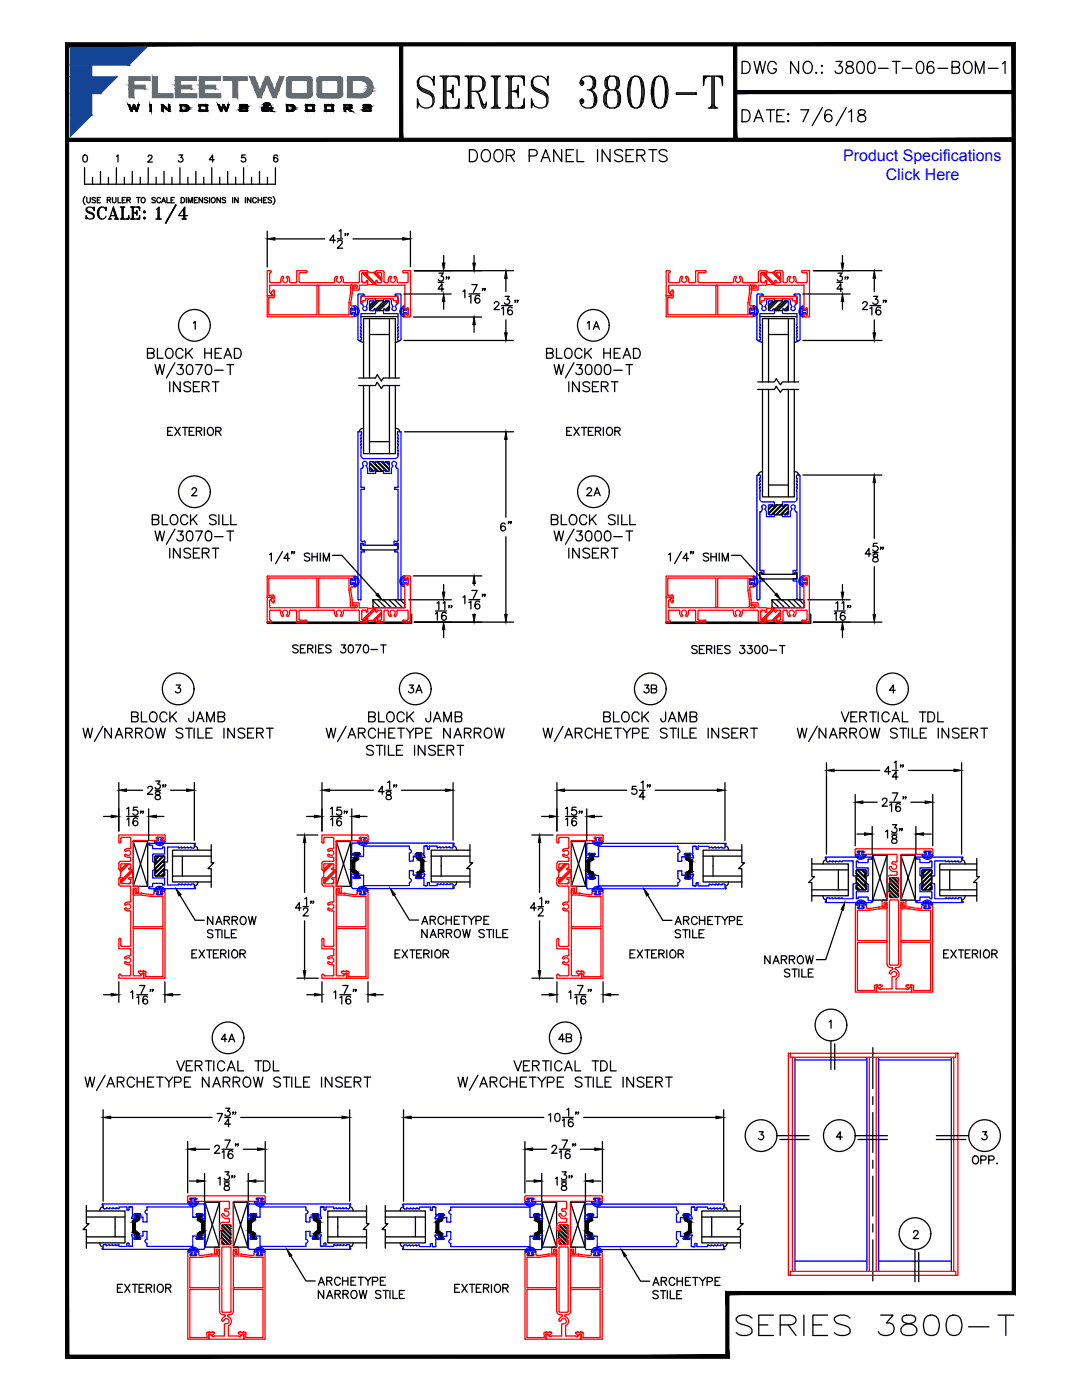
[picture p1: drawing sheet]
<svg xmlns="http://www.w3.org/2000/svg" width="216mm" height="279mm" viewBox="0 0 216 279" stroke-linecap="round" stroke-linejoin="round" font-family="sans-serif">
<defs><g id="words">
<g font-size="3.2" fill="#00f">
<text x="168.2" y="32.1">Product Specifications</text>
<text x="176.7" y="36">Click Here</text>
</g>
</g></defs>
<!-- layer: VENT -->
<g fill="none" stroke="#00f" stroke-width=".25">
<path d="M72.6 58.9h.1M72.6 58.9l-.2 .2h-.4v1.5h.3l.3 .6a.43 .43 0 0 0-.1 .6 .43 .43 0 0 0 .6 0 .43 .43 0 0 0-.1-.6l.3-.6v-.6l.2-.3 1.4-.1v.7l-.3-.1M72.6 58.9l-.2-.2h-.8l-.2 .2 .1 9h.4l.2-.2v-.4h-.2l.2-.5v-.1h-.2l.2-.5v-.2h-.2l.2-.5v-.1h-.2l.2-.5-.1-.1v-2.2h2.9v-.8l-.1-.1M78.8 58.9l.2-.2h.8l.2 .2v9h-.5l-.2-.1v-.5h.2l-.2-.5v-.1h.2l-.2-.5v-.2h.2l-.2-.5v-.1h.2l-.2-.5 .1-.1v-2.2h-2.9v-.8l.2-.1M78.8 58.9h.1M78.8 58.9l.2 .2h.4v1.5h-.2l-.4 .6a.43 .43 0 0 1 .2 .6 .43 .43 0 0 1-.7 0 .43 .43 0 0 1 .1-.6l-.3-.6v-.6l-.2-.3-1.4-.1 .1 .7 .2-.1M151.2 58.7h.8M151.2 58.7l-.2 .2v8.9l.2 .1M152 58.7h.2v.3l-.6 .1v1.5h.3l.3 .6a.43 .43 0 0 0-.1 .6 .43 .43 0 0 0 .6 0 .43 .43 0 0 0-.1-.6l.4-.6v-.6l.1-.3 1.4-.1v.7l-.3-.1M152.2 58.9h.1M158.4 58.9h.1M158.5 58.9l.1-.2h.8l.2 .2v9h-.5l-.2-.1v-.5h.2l-.2-.5v-.1h.2l-.2-.5v-.2h.2l-.2-.5v-.1h.2l-.2-.5 .1-.1v-2.2h-2.9v-.8l.2-.1"/>
<path d="M158.5 58.9l.1 .2h.4v1.5h-.2l-.3 .6a.43 .43 0 0 1 .1 .6 .43 .43 0 0 1-.7 0 .43 .43 0 0 1 .1-.6l-.3-.6v-.6l-.2-.3-1.4-.1 .1 .7 .3-.1M74.4 60h-.5l-.2 .2v1.6l.2 .2h.5M74.5 60l.1 .2M74.6 60.2h.1M74.8 60.3h.1M74.8 61.7h.1M74.8 61.7l-.3 .3M76.7 60.3h.1M76.7 61.7h.1M76.7 61.7l.3 .3M76.8 60.2h.1M77 60h.5l.2 .2v1.7l-.7 .1"/>
<path d="M77 60l-.2 .2M154.2 60.2l-.1-.2-.7 .1v1.7l.1 .2h.6l.3-.3M154.2 60.2h.1M154.4 61.7h.1M154.4 60.3h.1M154.4 61.7l.1 .1v.8h-2.9v2.2l.1 .1-.1 .5h.1v.1l-.1 .5h.1v.2l-.1 .5h.1v.1l-.1 .5h.1v.4l-.2 .2h-.3M156.3 61.7h.1M156.3 60.3h.1M156.4 60.2l.2-.2 .7 .1v1.7l-.2 .2h-.5l-.3-.3M156.4 60.2h.1M151.2 94.8h.3M151.2 94.8l-.2 .2v24.5"/>
<path d="M151.5 94.8l.2 .2v.4h-.2l.2 .5v.2h-.2l.2 .5v.1h-.2l.2 .5v.1h-.2l.2 .6-.1 1.7a.6 .6 0 0 0 .6 .6h2.3v.7l-.1 .2M159.1 94.8h.3M159.1 94.8l-.2 .2v.4h.2l-.2 .5v.2h.2l-.2 .5v.1h.2l-.2 .5v.1h.2l-.2 .6 .1 1.7a.57 .57 0 0 1-.6 .6h-2.3v.7l.2 .2M159.4 94.8l.2 .2v24.5M151 119.5l.2 .2M151.6 119.5v.1l-.4 .1M153.3 100.9v1.6l.2 .2M153.5 102.7h.6M153.5 100.8h.7v.1M153.5 100.7l-.2 .2M154.2 102.6h.1M154.2 100.9l.2 .2"/>
<path d="M154.4 102.4h.1M154.4 101.1h.1M154.4 102.4l.1 .2v.5h-1.6v-1l-.3-.5a.44 .44 0 0 0 .1-.7 .44 .44 0 0 0-.7 0 .44 .44 0 0 0 .2 .7l-.3 .6h-.3v11.6h.8v.8h-.4v-.4h-.4v1.3h.8v.4h-.8v3.6M154.4 102.4l-.3 .3M156.3 101.1h.1M156.6 102.7h.5M157.1 100.8h-.7l-.1 .3M157.1 100.7l.2 .2M157.3 100.9v1.6l-.2 .2M158.5 101.6l.3 .6h.2v11.6h-.8v.8h.4v-.4h.4v1.3h-.8v.4h.8v3.6M158.5 101.6a.44 .44 0 0 0 .1-.7 .44 .44 0 0 0-.7 0 .44 .44 0 0 0 .1 .7l-.3 .5v1h-1.6l.1-.6 .4 .2M159.6 119.5v.1l-.4 .1-.2-.2"/>
<path d="M29.7 168.5h.1M29.7 168.5l.2 .2M29.7 177.2h.1M29.7 177.2l.2 .2M29.9 168.7h.6v.7h1.9v-.3h.4v1.4h-2.3v1.5h.6l-.1-.3M29.9 168.3l9.1 .1M29.9 168.3l-.2 .2M29.9 177l-.2 .2M30.7 173.6h.3M30.7 173.6l-.2 .2v1.4h2.3v1.4h-.4v-.3h-1.9v.7h-.6M30.8 171v.6M30.8 174.1v.5"/>
<path d="M30.9 171.5l.1 .2M30.9 174.6l.2 .2h1.5M31 171.7h.1M31 173.9h.1M31 173.6l.2 .2M31 173.9l-.1 .2M31.2 173.8h.1M31.2 173.8l-.2 .1M32.5 173.8h.1M32.6 170.9l-1.5-.1-.2 .2M32.7 170.8l.2 .2M32.7 173.6h.7v3h2.2v-.2l.5 .2h.1v-.2l.6 .2h.1v-.2l.5 .2h.1v-.2l.6 .2v-.2h.5"/>
<path d="M32.7 173.6l-.2 .2 .3 .3v.5M32.9 174.6l-.2 .2M38.6 176.4l.2 .2M38.8 176.6v.6h.2M38.8 169l-.2 .2h-.5v-.1l-.5 .1h-.1v-.1l-.5 .1h-.1v-.1l-.5 .1h-.2v-.1l-.5 .1h-.1v-.1h-2.2v2.9h-.8v-.3l.2-.2v-.5M39 168.4h.1M39 177.2v.1M39 168.4l-.2 .1v.6M39 177.3l-9.1 .1M70.2 174.9l.1 .1-.1 2.1M70.2 177.1l.2 .2M70.4 177.3h20.1"/>
<path d="M70.6 175.2v.1M70.6 170.4l.1 .5M70.6 170.4h.1M70.6 175.2h.1M70.7 174.7l-.1 .5M70.7 170.8l.1 .1M70.8 174.7h.1M70.8 170.9h.1M70.8 170.9v.1M70.8 174.6l-.7-.2 .1 .5M70.8 171l-.1 .1M70.8 174.6l-.1 .1"/>
<path d="M71.6 170.8v.1l1-.1M71.6 174.7h.9M71.6 174.7l.2 .4M71.8 170.4l-.2 .4M71.8 175.2h.1M71.8 175.1v.1M71.8 170.4v.1M71.8 170.4l-1.1-.2-.1 .2M71.8 175.2l-1.2 .1M72.5 174.7h.1M72.5 176.7h.1M72.5 174.7v2"/>
<path d="M72.6 168.9l9-.1 .1 .7a.39 .39 0 0 1 .4 .4 .39 .39 0 0 1-.4 .4v1.5M72.6 168.8l-.1 2.1M81.7 176.7h-9.1M82.5 173.8v.9M82.5 171v.8M82.5 173.8h-.8v1.5a.39 .39 0 0 1 .4 .4 .39 .39 0 0 1-.4 .4v.6M82.5 171.8h-.8M82.5 174.7h.7l-.2 .4M82.5 170.9v.1M83 170.4v.1M83 170.5l.2 .4h-.7M83 175.2l1.2 .1"/>
<path d="M83 175.2h.1M83 175.1v.1M84 174.7h.1M84 174.5v.2M84.1 174.7l.1 .5M84.1 171.1h.1M84.1 171.1l.6 .1M84.1 174.5h.1M84.2 170.4h.1M84.2 170.4l-.1-.2-1.1 .1v.1M84.2 175.2v.1M84.2 170.4l-.3 .5 .1 .2"/>
<path d="M84.6 170.7l.1 .5M84.6 176.7h.6h-.3M84.6 174.9h.1M84.7 174.4l-.6 .1M84.7 174.4l-.2 .6 .1 1.7M84.9 168.9h.3h-.6v1.8M85.2 168.8l.1 .7 .4-.1M85.3 176.7h-.1M85.3 176.1h.3M85.4 176.1l-.1 .6M85.6 176.1l.1 .1M85.7 176.2v.5"/>
<path d="M90.2 169.2h-.4v-.2l-.5 .2h-.2v-.2l-.5 .2h-.1v-.2l-.5 .2-.3-.2-.5 .2v-.3h-1.5v.5M90.2 176.4h-.4v.2l-.5-.2h-.2v.2l-.5-.2h-.1v.2l-.5-.2-.3 .2-.5-.2v.3h-1.5M90.2 176.4l.2 .2M90.4 169v-.5l.2-.1-.1-.1h-20.1l-.2 .2 .1 2.1-.3 .5h.7M90.4 176.6v.5l.2 .1-.1 .1M90.4 169l-.2 .2M117.1 170.4v.2M117.1 175v.3M117.2 175.3l-.1 1.9 .2 .2M117.2 170.6l-.3 .6 .7-.1M117.3 177.4h27.5M117.5 170.4l.1-.1h1.1l-.2 .6"/>
<path d="M117.5 170.4h.1M117.5 170.4l.2 .5M117.5 175.3h.1M117.5 175.2h.1M117.6 174.5h-.7l.3 .5M117.6 174.5l.1 .1M117.6 170.3h.1M117.6 170.9l.1 .1M117.6 174.7h.1M117.7 175.3h-.1M117.7 174.7l-.2 .5M117.7 171l-.1 .1"/>
<path d="M117.7 170.9v.1M117.7 174.6v.1M118.5 174.7h.9M118.5 174.7l.2 .5M118.7 175.2v.1M118.7 175.3h-1.2M119.4 174.7v2M119.4 176.7h15.9M135.3 169v.5M135.3 170.3v1.5M135.3 176.2v.5M135.3 169.5a.39 .39 0 0 1 .4 .4 .39 .39 0 0 1-.4 .4"/>
<path d="M135.3 175.4a.39 .39 0 0 1 .4 .4 .39 .39 0 0 1-.4 .3M135.3 169l-15.9-.1v2l-.9 .1M136 173.9l.1 .8M136.1 173.8h-.8v1.6M136.1 171.8h-.8M136.1 171h.7M136.1 174.7h.7M136.1 170.9l-.1 .9M136.6 175.2l.1 .1h1.1M136.6 175.2h.1M136.8 174.7l-.2 .5M136.9 170.9l-.1 .1"/>
<path d="M137.6 174.6v.1M137.6 174.7l.1 .1M137.7 174.8l.1 .5M137.8 175.2v.1M137.8 170.4h.1M137.8 170.4v-.1h-1.1l-.1 .2 .2 .4M137.8 170.4l-.2 .6 .7 .2M138.1 170.4v.2M138.1 175v.3M138.2 170.6v.1M138.2 175.2v1.5M138.2 170.7l.2 .4"/>
<path d="M138.2 175h.1M138.2 176.7l.7 .1h-.4M138.3 174.5l-.7 .1M138.3 174.5l.1 .1M138.4 174.6l-.2 .4M138.4 171.1l-.1 .1M138.5 168.9h.4h-.7v1.5M138.9 168.9v.6l.4-.1M138.9 176.7v.1M139 176.2h.2M139 176.1l-.1 .6M139.2 176.1l.1 .1"/>
<path d="M139.3 169.5v-.6h2.2v.3l.5-.1h.1v.1l.5-.1h.1v.1l.6-.1h.1v.1l.5-.1h.1v.1h.5l.2-.1v-.6l.2-.1-27.6-.1-.2 .2 .1 1.9M139.3 176.7l2.2 .1v-.4l.5 .2h.1v-.2l.5 .2h.1v-.2l.6 .2h.1v-.2l.6 .2v-.2h.5l.2 .2v.6l.2 .1-.1 .1M139.3 176.2v.5M164.7 171.2l.2 .1v.5M164.7 171.2h.1M164.9 179.4v.5l-.2 .1M164.9 171.8l.2 .2h.4v-.2l.5 .2h.2v-.2l.5 .2h.1v-.2l.5 .2h.1v-.2l.6 .2h.1v-.2h2.1v3h.8l.2-.2M170.9 174.3l.3 .3M170.9 176.9v.5M171.2 174.6h.1M171.2 176.5l-.2-.1h-.8v3h-2.1v-.2l-.5 .2h-.2v-.2l-.5 .2-.2-.2-.5 .2v-.2h-.2l-.5 .2v-.2h-.4l-.2 .2M171.2 176.5h.1"/>
<path d="M171.2 176.5l-.3 .4M172.5 174.6h.1M172.5 176.5h.1M172.7 174.5h.1M172.7 176.7h.1M172.7 176.7l.1 .2M172.7 176.7l-.1-.3h.6v1.6h-2.3v1.4h.3v-.4h2v.7h.6M172.8 174.3v-.5l-.2-.2h-1.7v.7M172.8 176.9v.5M172.8 174.3l-.1 .2M172.8 177.4l-.2 .2h-1.5l-.2-.2M173.8 171.1h-9.1"/>
<path d="M173.8 171.5h-.6v.6h-2v-.3h-.3v1.4h2.3v1.5h-.6l.1-.2M173.8 171l.2 .2-.2 .2M173.8 179.7l.2 .2-.2 .2M174 171.3h.1M174 179.9h.1M182.8 171.3h.1M182.8 179.9h.1M182.8 179.9l.2 .2M182.8 171.2l.2 .2 .6 .1v.6h1.9v-.3h.4v1.4h-2.3v1.4l.2 .2M182.9 171.1h9.1M183 171l-.2 .2M183.7 176.4h.4l.2 .1"/>
<path d="M183.8 176.4l-.2 .2v1.4h2.3v1.4h-.4v-.4h-1.9v.7h-.6l-.2 .2M183.9 173.8v.5M183.9 176.9v.5M184 174.3l.1 .2M184 177.4l.2 .2h1.5M184.1 174.5h.1M184.1 176.7h.1M184.1 176.7l-.1 .2M184.1 174.5l.2 .1M184.3 174.6h.1M184.3 176.5h.1M184.3 174.6l-.2 .2h-.4"/>
<path d="M184.3 176.5l-.2 .2M185.6 176.5l.2-.1h.7v3h2.2v-.2l.5 .2h.1v-.2l.5 .2h.2v-.2l.6 .2v-.2h.1l.5 .2v-.2h.5l.2 .2M185.6 174.6h.1M185.6 176.5h.1M185.6 176.5l.3 .4M185.7 173.6h-1.5l-.2 .2M185.7 173.6l.2 .2M185.9 174.3l-.3 .3M185.9 173.8v.5M185.9 176.9v.5M185.9 177.4l-.2 .2M191.9 179.4v.5h.1"/>
<path d="M191.9 171.8l-.2 .2h-.5v-.2l-.5 .2h-.1v-.2l-.5 .2h-.1v-.2l-.5 .2h-.2v-.2l-.5 .2h-.1v-.2h-2.2v3h-.7l-.2-.2M192 171.3h-.1v.5M192 171l.1 .1M192 179.9l.1 .1M192.1 171.2h.1M192.1 171.2l-.1 .1M164.7 180l.1 .1M164.7 180h.1M164.8 180.1h9M182.9 180.1h9.1M192.1 180h.1M192.1 180l-.1 .1"/>
<path d="M20.6 241l.2 .2M20.8 248.4h.4v.2l.5-.2h.2v.2l.5-.2h.1v.2l.6-.2v.2h.1l.6-.2v.3h1.5M25.3 240.9h-1.5v.3l-.6-.2h-.1v.2l-.5-.2h-.1v.2l-.5-.2h-.1v.2l-.6-.2h-.1v.2h-.4M25.3 240.8v.6M25.3 241.4l.4 .1M25.7 248.1h-.4v.6M25.7 248.1l.1 .6M25.7 241.4v.1M25.8 240.8l-.1 .6M26.1 240.9h-.3h.6M26.1 248.7h-.3h.6M26.4 240.8l.1 1.6"/>
<path d="M26.5 242.4l-.2 .7h.6M26.5 247l-.1 1.7M26.8 242.3v.1M26.8 247.2v.1M26.8 247.2h.1M26.9 246.5h-.6l.2 .5M27 246.8l-.2 .4M27 246.5l.1 .1M27.1 243l-.1 .1M27.1 246.6l-.1 .1M27.8 246.8l.2 .5h-1.2M28 242.4l-1.1-.1 .2 .7"/>
<path d="M28 242.4l-.2 .5h.7M28.5 246.7l-.7 .1M28.6 245.8h.7M28.6 245.7l-.1 1M29.3 245.7v1.6a.39 .39 0 0 0-.4 .4 .39 .39 0 0 0 .4 .4l.1 .6h9.1M29.4 240.9h9M29.4 240.8l-.1 .7a.4 .4 0 0 0-.4 .4 .4 .4 0 0 0 .4 .4v1.5h-.8v-.9M38.4 240.8l.1 .1M38.5 240.9v2M38.5 246.8v1.9M38.5 242.9h.9M38.5 246.7h.9"/>
<path d="M38.5 246.7h.1M39.2 242.4l.2 .5M39.4 246.7l-.2 .6h1M40.2 243l.1 .1M40.2 246.6v.1M40.2 242.9h.1M40.2 242.9v.1M40.2 242.3l-1 .1M40.2 242.3h.2M40.3 246.7h.1M40.3 246.8l.1 .4M40.3 243.1l.6 .1"/>
<path d="M40.3 246.5l-.1 .1M40.4 242.3v.1M40.4 242.4l-.1 .5M40.4 247.2v.1M40.4 247.2h.1M40.4 247.3h-.2M40.6 240.3h-20.1l-.1 .1 .2 .1v.5M40.6 240.3l.2 .2M40.7 242.4v.2M40.7 247v.2M40.8 242.6l.2 .5M40.8 247.2v1.9l-.2 .2h-20.1l-.1-.1 .2-.1v-.5l.2-.2"/>
<path d="M40.8 240.5v1.9M40.9 246.9l-.1 .1M40.9 246.5h-.6M40.9 246.4l.1 .1M41 243.1l-.1 .1M41 246.5l-.1 .4M49.4 243.1l.1 .1M49.5 246.5l.7 .1M49.5 246.4l-.1 .1 .1 .4M49.5 242.7l-.1 .4M49.5 246.9h.1M49.5 240.5l.1 1.9"/>
<path d="M49.6 246.9v.1M49.6 242.7h-.1M49.6 242.4v.3M49.6 247l-.1 2.1 .3 .2h20.1l.1-.1-.2-.1v-.5l-.2-.2M49.7 240.3h20.2l.1 .1-.2 .1v.5M49.8 240.3l-.2 .2M49.9 242.4l.3 .6-.7 .2M49.9 247.2l1.2 .1M50 247.2h.1M50.1 246.8l-.2 .4M50.1 246.7h.1M50.1 242.9h.1"/>
<path d="M50.2 246.6v.1M51.1 242.3h-1.1v.1M51.1 242.3l.1 .1M51.2 242.4l-.2 .5h.9M51.9 240.9v2M51.9 246.8v1.9M51.9 248.7h.1M51.9 246.7h-.9l.2 .4-.1 .2M51.9 240.9h9.1M52 240.8l-.1 .1M61 240.8v.1M61 242.3v1.5h.8l.1-.9"/>
<path d="M61 240.9v.6M61 248.1v.6M61 241.5a.39 .39 0 0 1 .4 .4 .39 .39 0 0 1-.4 .4M61 247.3a.39 .39 0 0 1 .4 .4 .39 .39 0 0 1-.4 .4M61 248.7h-9.1M61.1 245.8h.7M61.1 245.7l-.1 1.6M61.8 245.7l.1 1 .7 .1M62.4 242.4l.2 .5M62.4 242.3h1.1M62.4 242.3v.1M62.6 246.8l-.2 .3v.2"/>
<path d="M62.6 242.8l-.7 .1M63.3 246.6v.1M63.3 246.6l.8-.2-.2 .6M63.3 243l.1 .1M63.3 242.9v.1M63.3 246.7h.1M63.4 242.9h-.1M63.4 246.7h.1M63.4 246.8l.1 .4M63.5 247.2h.1M63.5 242.4h.1M63.5 247.2l-1.1 .1"/>
<path d="M63.5 242.3v.1M63.5 242.4l-.1 .5M63.9 242.4v.2M63.9 247v.2M63.9 242.6l.2 .5h-.7M63.9 247.2l.1 1.5h.6h-.4M64 240.9h.6h-.4M64 240.8l-.1 1.6M64.6 240.8v.6M64.6 241.4l.4 .1M65 248.1h-.3l-.1 .6M65 248.1l.1 .6h1.5v-.3l.5 .2h.1v-.2l.5 .2h.2v-.2l.5 .2h.1v-.2l.5 .2h.1v-.2h.5"/>
<path d="M65 241.4v.1M65.1 240.9h1.5v.3l.5-.2h.1v.2l.5-.2h.2v.2l.5-.2h.1v.2l.5-.2h.1v.2h.5M65.1 240.8l-.1 .6M69.8 241l-.2 .2M80.4 240.5h.1v.6l.2 .2M85.9 241v.5h.4M85.9 241l-2.2-.1v.4l-.5-.2h-.1v.2l-.5-.2h-.2v.2l-.5-.2-.2 .2-.5-.2v.2h-.5M86.3 248.2v.6M86.3 241v.5M86.3 240.9v.1M86.7 240.9h-.4l.7 .1M86.9 246.5h.6"/>
<path d="M86.9 246.5v.4M86.9 242.8v.4M86.9 246.9l.1 .2v1.6M87 241v1.4M87 248.7l-.7 .1h.4M87 242.7l-.1 .1M87 242.4v.3M87.4 242.4l.1 .5M87.4 242.4h.1M87.4 247.3h.1M87.5 243.2h-.6M87.5 246.5h.1"/>
<path d="M87.5 242.3l1.1 .1M87.5 246.6l.1 .1M87.5 242.3l-.1 .1M87.5 242.9l.1 .1M87.5 243h.1M87.5 246.7h.1M87.6 246.7l-.2 .6M87.6 243l-.1 .1M88.3 246.8l.2 .5h-1.1M88.3 246.8l.8-.1 .1-.9h.7v1.6a.38 .38 0 0 0-.3 .4 .38 .38 0 0 0 .4 .4v.6h15.7M88.5 242.5l-.1 .5h.7M88.5 242.4v.1"/>
<path d="M88.6 242.5h.1M89.9 242.3v1.6h-.7l-.1-1M89.9 241l.1 .5a.39 .39 0 0 0-.4 .4 .39 .39 0 0 0 .4 .4M105.7 240.9l.1 .1M105.7 240.9l-15.8 .1M105.8 241v1.9l.9 .1-.2-.5M106.5 247.2l.2-.5h-.9l-.1 2.1M106.5 242.4v.1M106.5 247.2v.1h1.2M107.5 243.1l.7 .1M107.5 246.6l.7-.1-.2 .6M107.5 246.6v.2"/>
<path d="M107.5 243h.1M107.5 242.9v.1M107.5 246.7l.1 .1M107.6 242.3l.1 .1M107.6 246.8l.1 .5M107.6 242.3l-1.1 .1M107.6 242.9h-.1M107.7 247.3h.1M107.7 242.4h.1M107.7 242.5l-.1 .4M107.9 240.3h-27.5v.2M107.9 240.3l.2 .2-.1 1.9"/>
<path d="M108 242.4v.2M108 247.1v.2M108 242.6l.1 .1M108 247.3l.1 1.9-.2 .2h-27.5l-.1-.1 .2-.1v-.6l.2-.2h.5v.2l.5-.2h.1v.2l.5-.2h.1v.2l.5-.2 .3 .2 .5-.2v.4h2.1l.1-.6h.4M108.1 242.7l.2 .4M108.3 243.1l-.1 .1M116.7 246.6l.2 .5-.1 2.1 .2 .2h27.5l.1-.1-.2-.1v-.6l-.2-.2h-.4v.2l-.5-.2h-.2v.2l-.5-.2h-.1v.2l-.5-.2h-.1v.2l-.7-.2v.4h-2.1l-.1-.6M116.7 243.1v.1M116.8 242.7l-.1 .4M116.9 242.4l-.1 .3M117 240.3h27.5v.2M117 240.3l-.2 .2 .1 1.9"/>
<path d="M117.2 242.4h.1M117.2 242.5l.3 .5-.1 .1M117.2 247.3l.2 .1M117.2 247.3h.1M117.3 243.2h-.6M117.4 246.6v.1M117.4 242.3l-.2 .1M117.4 242.3l1.1 .1M117.4 246.6h-.7M117.4 243.1l-.1 .1M117.4 243h.1M117.4 246.7l-.2 .6"/>
<path d="M117.4 246.7v.1M118.5 242.4l-.1 .1M119.2 241v1.9l-1 .1 .2-.5M135 242.3v1.6h.8l.1-1M135 241v.5a.39 .39 0 0 1 .4 .4 .39 .39 0 0 1-.4 .4M135 241h-15.8M136.4 242.4v.1M136.4 247.2v.1M136.4 242.5h.1M136.4 242.5l.2 .5h-.8M136.4 247.3h1.2M136.6 246.8l-.2 .4"/>
<path d="M136.6 246.8l-.8-.1v-.9h-.8v1.6a.38 .38 0 0 1 .4 .4 .38 .38 0 0 1-.4 .4l-.1 .6h-15.7v-2.1h-1l.2 .5v.1l-1 .1M137.4 246.6l-.1 .1 .2 .6M137.4 246.5h.7l-.2 .6v1.6l.7 .1h-.4M137.4 242.9l-.1 .2 .2 .1M137.4 242.3l.2 .1M137.4 242.3l-1 .1M137.5 242.4l-.1 .5M137.6 247.3h.1M137.6 242.4h.1M137.9 242.4v.3M137.9 241v1.4M137.9 242.7l.1 .1"/>
<path d="M138 242.8l.1 .4h-.6M138.2 240.9h.4l-.7 .1M138.6 240.9l.1 .1M138.6 241l.1 .5h.4M138.7 248.7l-.1 .1M139 241l2.2-.1v.4l.5-.2h.2v.2l.5-.2h.1v.2l.5-.2 .3 .2 .5-.2v.2h.4M139 241v.5M139.1 248.2h-.4l-.1 .5M144.5 240.5h-.1v.6l-.2 .2"/>
</g>
<g fill="none" stroke="#000" stroke-width=".25">
<path d="M74.6 60.1l-.9 .8M74.7 60.3l-1 1M74.9 60h1.6M74.9 62h1.6M75 60l-.1 .1M75.3 60l-1.6 1.6M75.7 60l-2 1.9M76.5 60.2l-1.6 1.6M76.7 60.3l-1.7 1.7M77 60l-.2 .2M77.3 60l-1.9 2M77.6 60.1l-1.9 1.9"/>
<path d="M77.7 61.7l-.3 .3M77.7 61.3l-.7 .7M77.7 61l-.9 .9M154.2 60.1l-.9 .8M154.3 60.3l-1 1M154.5 62h1.6M154.5 60h1.6M154.6 60l-.1 .1M154.9 60l-1.6 1.6M155.3 60l-1.9 1.9M156.1 60.2l-1.6 1.6M156.3 60.3l-1.7 1.7"/>
<path d="M156.6 60l-.2 .2M157 60l-2 2M157.2 60.1l-1.9 1.9M157.3 61.7l-.3 .3M157.3 61.3l-.6 .7M157.3 61l-.9 .9M154.1 100.8l-.8 .7M154.2 100.8l-.9 .9M154.2 100.8l-.9 .8M154.2 102.5l-.2 .2M154.5 100.8h1.6M154.5 102.7h1.6"/>
<path d="M155 100.8l-1.7 1.6M155.1 100.8l-1.8 1.7M155.2 100.8l-1.8 1.8M155.9 100.8l-2 1.9M156 100.8l-1.7 1.6M156.1 100.8l-1.7 1.6M156.1 102.5l-.2 .2M156.8 100.8l-2 1.9M156.9 100.8l-2 1.9M157 100.8l-2 1.9M157.3 102.2l-.5 .5M157.3 102.1l-.6 .6"/>
<path d="M157.3 102l-.7 .7M157.3 101.3l-1.1 1.1M157.3 101.2l-1.5 1.5M157.3 101.1l-1.6 1.6M30.8 171v.7l.4 .2-.2 .1M30.9 171l.2-.2 1.5 .1-1.8 1.7M30.9 174.6l.2 .2h1.5M31 172h-.2v1.6h.2M31 173.6l.2 .2-.4 .1v.7M31.6 170.9l-.8 .7M31.7 170.9l-.9 .8M31.8 170.9l-.8 .8"/>
<path d="M32.5 170.9l-1.7 1.6M32.5 171.9l-1.7 1.7M32.5 173.7l-1.1 1.1M32.5 171.8l-1.7 1.7M32.7 170.8l.2 .2M32.7 173.6l-.2 .2 .3 .1v.7M32.7 172h.1v1.6h-.1M32.7 170.9l-1.9 1.8M32.8 171v.5l-.3 .4 .2 .1M32.8 172v.8M32.8 172.5l-2 2M32.8 173.4l-.2 .2"/>
<path d="M32.8 174.3l-.5 .5M32.8 171.5l-.2 .2M32.8 172.4l-2 2M32.8 173.3l-1.5 1.5M32.8 174.2l-.6 .6M32.8 171.4l-2 2M32.8 172.3l-2 2M32.8 173.2l-1.6 1.6M32.8 174.1l-.7 .7M32.9 174.6l-.2 .2M170.9 176.2l.3 .3-.3 .2v.7M170.9 174.3l.3 .3-.3 .2v1.6h.1"/>
<path d="M170.9 174.8v.8M170.9 175.3l1.9 2M170.9 177.1l.4 .5M170.9 175.2l1.9 2M170.9 176.1l1.5 1.5M170.9 177l.6 .6M170.9 174.2l1.9 1.9M170.9 175.1l1.9 1.9M170.9 176l1.6 1.6M170.9 176.9l.7 .7M170.9 174.3l.1 .2M171 173.6l1.8 1.9"/>
<path d="M171 173.6h1.8v.9l-.3 .1 .3 .2v1.6M171.1 173.6l-.2 .2v.5M171.1 173.6l1.7 1.8M171.2 174.7l1.6 1.7M171.2 176.5l1.1 1.1M171.2 174.6l1.6 1.7M171.2 173.6l1.6 1.7M171.9 173.6l.8 .9M172 173.6l.8 .9M172.1 173.6l.7 .7M172.8 176.4l-.3 .1 .3 .2v.7M172.8 177.4l-.2 .2h-1.6l-.1-.2"/>
<path d="M183.9 176.4l.4 .1-.4 .2v.7M183.9 173.8v.7l.4 .1-.4 .2v1.6M184 177.4l.2 .2h1.5M184.7 173.6l-.8 .7M184.8 173.6l-.9 .9M184.9 173.6l-.9 .9M185.6 173.6l-1.7 1.7M185.6 174.7l-1.7 1.7M185.6 176.5l-1.1 1.1M185.6 174.6l-1.7 1.7M185.7 173.6l-1.8 1.8M185.7 173.6h-1.5l-.2 .2"/>
<path d="M185.7 173.6l.2 .2M185.8 174.5l-.2 .1 .3 .2v1.6l-.3 .1 .3 .2v.7M185.8 174.5l.1-.2-.2 .2M185.8 173.6l-1.9 1.9M185.9 173.8v.5M185.9 174.8v.8M185.9 175.3l-2 2M185.9 176.2l-.2 .2M185.9 177.1l-.5 .5M185.9 175.2l-2 2M185.9 176.1l-1.5 1.5M185.9 177l-.6 .6"/>
<path d="M185.9 174.2l-2 1.9M185.9 175.1l-2 1.9M185.9 176l-1.6 1.6M185.9 176.9l-.7 .7M185.9 177.4l-.2 .2"/>
</g>
<!-- layer: 0 -->
<g fill="none" stroke="#000" stroke-width=".25">
<path d="M72.5 76.9v13.6h6.4v-13.6M73.7 76.9v13.6M77.7 76.9v13.6M152.1 77.7v21.5h6.4v-21.5M153.4 77.7v21.5M157.3 77.7v21.5M72.5 85.5l-.5 .1-.3 .6M73.7 88.1h4M78.9 85.5l.6 .1 .3 .6M152.2 94.1l-.6 .2-.3 .5M153.4 96.8h3.9M158.5 94.1l.6 .2 .3 .5"/>
<path d="M72 108.4h.5v.4h6.5v-.4h.4v1.3h-7.4zM151.6 114.2h.4v.4h6.6v-.4h.4v1.3h-7.4zM34.4 170.9h7.7M34.4 174.8h7.7M36.4 170.9v3.9M38.8 168.8l.5 .3 .2 .5M39.5 176l-.2 .6-.5 .2M42.1 169.7h-7.7v6.3h7.7M86 170.9h7.8M86 174.8h7.8M88 170.9v3.9M90.4 168.8l.5 .3 .2 .5"/>
<path d="M91.1 176l-.2 .6-.5 .3M93.8 169.7h-7.8v6.3h7.8M140.3 170.9h7.7M140.3 174.8h7.7M142.3 170.9v3.9M144.7 168.8l.5 .3 .1 .5M145.3 176l-.1 .6-.5 .3M148 169.7h-7.7v6.3h7.7M162 172.4h7.3v6.4h-7.3M162 173.6h7.3M162 177.6h7.3M164.2 178.8l.2 .5 .5 .3"/>
<path d="M164.9 171.6l-.5 .3-.2 .5M167.3 173.6v4M177.4 177l1.9 1.9M177.4 176.7l1.9 1.9M177.4 177.6l1.6 1.5M177.4 177.9h.1M177.5 175.4l1.8 1.8M177.5 178.5l.6 .6M177.5 178.8l.3 .3M177.5 176h.1M177.6 175.2l1.7 1.7M177.6 176.3l1.6 1.6"/>
<path d="M177.8 178.2l.9 .9M177.8 176.3l1.5 1.5M178.1 175.2l.9 .9M178.4 175.2l.8 .8M178.9 175.2l.4 .3M179.3 176.3v.1M187.5 173.6h7.4M187.5 177.6h7.4M189.5 173.6v4M191.9 171.6l.5 .3 .1 .5M192.5 178.8l-.1 .5-.5 .3M194.9 172.4h-7.4v6.4h7.4"/>
<path d="M17.2 241.7h7.7v6.3h-7.7M17.2 242.9h7.7M17.2 246.8h7.7M19.9 248l.2 .6 .5 .3M20.6 240.8l-.5 .3-.2 .6M23 242.9v3.9M44.2 247.1l.1 .1M44.2 246.3l1.9 1.9M44.2 246l1.9 1.9M44.2 246.8l1.5 1.6M44.3 247.8l.6 .6M44.3 248l.3 .4"/>
<path d="M44.3 245.2v.1M44.3 244.7l1.8 1.8M44.3 244.4l1.8 1.8M44.4 245.6l1.6 1.6M44.5 247.5l1 .9M44.6 245.5l1.5 1.5M44.9 244.4l.9 1M45.2 244.4l.8 .9M45.7 244.4l.4 .4M46.1 245.6h.1M65.4 242.9h7.7M65.4 246.8h7.7"/>
<path d="M67.4 242.9v3.9M69.8 240.8l.5 .3 .1 .6M70.4 248l-.1 .6-.5 .3M73.1 241.7h-7.7v6.3h7.7M76.9 241.7h8v6.3h-8M76.9 242.9h8M76.9 246.8h8M79.9 248l.1 .6 .5 .3M80.5 240.8l-.5 .3-.1 .6M82.9 242.9v3.9M111.5 246.3l1.9 1.9M111.5 246l1.9 1.9"/>
<path d="M111.5 246.8l1.5 1.6M111.5 247.1l.1 .1M111.6 244.7l1.8 1.8M111.6 247.8l.6 .6M111.6 248l.3 .4M111.6 245.2v.1M111.6 244.4l1.8 1.8M111.7 245.6l1.5 1.6M111.8 247.5l1 .9M111.8 245.5l1.6 1.5M112.1 244.4l1 1M112.4 244.4l.9 .9"/>
<path d="M113 244.4l.4 .4M113.3 245.6h.1M140 242.9h7.7M140 246.8h7.7M142 242.9v3.9M144.4 240.8l.5 .3 .2 .6M145.1 248l-.2 .6-.5 .3M147.7 241.7h-7.7v6.3h7.7"/>
</g>
<!-- layer: GLASS-VINYL -->
<g fill="none" stroke="#000" stroke-width=".25">
<path d="M71.6 75.4h3.3l.4-.6 .8 1.2 .4-.6h3.2M71.6 76.9h3.3l.4-.6 .8 1.2 .4-.6h3.2M71.7 67.9l.8 .4M72 63.2h7.4M72.5 75.4v-11.8h6.4v11.8M73.7 63.6v11.8M73.7 66.8h4M77.7 63.6v11.8M79.8 67.9l-.9 .4M151.2 77.7h3.3l.4-.6 .8 1.2 .4-.6h3.3M151.2 76.2h3.3l.4-.6 .8 1.2 .4-.6h3.3M151.3 67.9l.9 .4"/>
<path d="M151.6 63.2h7.4M152.1 76.2v-12.6h6.4v12.6M153.4 66.8h3.9M153.4 63.6v12.6M157.3 63.6v12.6M159.4 67.9l-.9 .4"/>
</g>
<!-- layer: MISC. -->
<path d="M53.3 124.2h28.6v-1.6h.3v1.8h-28.9zM132.9 124.2h28.6v-1.6h.3v1.8h-28.9zM42.1 168.6v3.6h.6l-1.2 1.2h.6v3.7M93.8 168.6v3.6h.5l-1.2 1.2h.7v3.7M148 168.6v3.6h.5l-1.1 1.2h.6v3.7M162 171.3v3.6h.5l-1.1 1.2h.6v3.8M194.9 171.3v3.6h.5l-1.2 1.2h.7v3.8M17.2 240.6v3.6h.6l-1.2 1.2h.6v3.7M73.1 240.6v3.6h.6l-1.2 1.2h.6v3.7M76.9 240.6v3.6h.5l-1.2 1.2h.7v3.7M147.7 240.6v3.6h.6l-1.2 1.2h.6v3.7" fill="none" stroke="#000" stroke-width=".25"/>
<!-- layer: GEOMETRY -->
<g fill="none" stroke="#f00" stroke-width=".25">
<path d="M72.5 60l-.1 .3M72.9 59.7h5.6M72.9 59.7v.2M73 59.9l-.5 .1M78.5 59.7v.3h.5M79 60h.1M79.4 59.5v.8M79.4 59.5l-.1-.3h-.2l-6.8-.1-.2 .2-.1 1h.4M152.1 60l-.1 .3h-.4v-.8l.3-.4 7 .1 .1 .3v.8h-.3l-.1-.2M152.5 59.7v.3h-.4M152.6 59.6h5.5M152.6 59.6l-.1 .1"/>
<path d="M158.1 59.6v.1M158.1 59.7v.3h.5M158.6 60h.1M79 60.1l.1 .2h.3"/>
</g>
<!-- layer: FRAME -->
<g fill="none" stroke="#f00" stroke-width=".25">
<path d="M53.4 54l.7 .1-.1 .3M53.4 54v5M53.4 59v4.2h17l.3-.2M53.6 59.4h.9M53.6 59.4l.1 3.4h9.5l.1-5.7 .1-.2 .2 .2 .1 5.7M53.8 54.6v1.6M53.8 56.2l.2 .2M54 54.4l-.2 .2M54 56.4h1.8M54.3 59h-.9l.9 .1v-.4l-.2-.3 .4-.5h.2l.1 .4-.1 .7M54.7 58.8v.1M54.7 59.2l-.2 .2"/>
<path d="M54.7 59v.2M56.5 55.5v-.3a.77 .77 0 0 0-.5 1.1l-.1 .1M56.6 55.5a.52 .52 0 0 0-.1 .7 .52 .52 0 0 0 .8 0 .52 .52 0 0 0 0-.7M57.3 55.5v-.3a.69 .69 0 0 1 .5 1l.2 .2M58 56.4h1M59.2 56.2l-.2 .2M59.7 54.6v1.6M59.7 56.2l.2 .2M59.9 54.4h1.2l.2-.2-.2-.2h-1.9v2.2M59.9 56.4h6.7M59.9 54.4l-.2 .2M67.3 55.5a.52 .52 0 0 0 0 .7 .52 .52 0 0 0 .7 0 .52 .52 0 0 0 0-.7"/>
<path d="M67.3 55.5v-.3a.76 .76 0 0 0-.6 1.1l-.1 .1M68.2 55.2l.3 .4v.6l.2 .2M68.3 55.2h-.3v.3M68.7 56.4h2.8M69.9 58.5h.1M69.9 58.5a13.9 13.9 0 0 0-.3 4.3M70.3 58.5l-.3 2.3 .1 .2h.3M70.3 57.3h.5M70.4 57.2l-.1 1.3M70.5 57.9h1M70.5 57.5h.8v-.6h-17.5v1.4l.6 .6-.1 .1M70.5 57.5l-.2 .2 .2 .2"/>
<path d="M70.8 56.9l-.8 .1-.1 1.5M70.8 56.9l.2 .2-.2 .2M71.7 57.7l-.2 .2M71.7 56.2l-.2 .2M72.1 54h1.1l.2 .2M72.1 54l-.3 .2-.1 .2v1.8M72.2 54.6v1.6M72.2 56.1l.3 .3M72.2 56.2l.2 .2M72.3 54.5l2.3 2.3M72.4 54.4h.6M72.4 54.4l-.2 .2"/>
<path d="M72.5 54.4l2.4 2.4M72.8 54.4l.3 .3v-.2M73 54.4l.1 .1M73.1 56.1v.2M73.1 56.3l-.7 .1M73.1 56.1l.2-.1 .1 .8M73.1 54.7l.1 .1M73.2 54.8l1.8 1.8M73.4 56.8h1.6M73.4 54.2v.5l-.2 .1M73.4 56.8l-.1 .1h-1.6v.8M73.4 54.2a1.79 1.79 0 0 0 1.6 0"/>
<path d="M74.4 54.4l1.8 1.7M74.7 54.3l.3 .3M74.9 54.3h.1M75 54.2v.5l.1 .1M75 56.8l.1 .1h5.6M75.1 54.8h.1M75.2 54.8l1 1M75.3 56.3v-.3h-.3v.8M75.3 54.7l.9 .8M75.3 54.7l-.2 .1M75.3 56.3l.7 .1M75.4 54.4h.6"/>
<path d="M75.4 54.4l-.1 .3M76 54.4l.2 .2M76.2 54.6v1.6M76.2 56.2l-.2 .2M76.2 54h-1l-.2 .2M76.3 54l.2 .1 .2 .3M76.6 54.4v1.8M76.7 56.2l.2 .2M76.8 56.4h.5M78 55.5a.52 .52 0 0 0 0 .7 .52 .52 0 0 0 .7 0 .52 .52 0 0 0 0-.7M78 55.5v-.3a.76 .76 0 0 0-.5 1.1l-.2 .1M78 55.3h.1"/>
<path d="M78.7 55.5v-.3a.69 .69 0 0 1 .5 1l.2 .2M79.4 56.4h1.8M80.7 56.9l.1 4.7 .2 .2 .3-.3 .2 .1M81.2 54.4h-.7l-.2-.2 .2-.2h1.4v9.1l-.2 .1-.7 .1-.2-.6M81.3 54.4l.2 .2M81.4 54.6v1.6M81.5 56.2l-.2 .2M133 54l.7 .1-.1 .3M133 54v9.2h17.1l.2-.2M133.2 59.4l.1 3.4M133.3 59.4h.8M133.3 59.4h-.1"/>
<path d="M133.4 58.4l.5 .5v.1M133.4 54.6v1.6M133.4 58.3v.1M133.4 56.2l.2 .2M133.6 54.4l-.2 .2M133.6 56.4h1.8M134.3 58.8v.1M134.3 58v.8M134.3 58l-.2-.1-.4 .5 .2 .3v.4l-.9-.1h.9M134.3 59.2l-.2 .2M134.3 59v.2M134.4 58.9v.1"/>
<path d="M136.2 55.5l-.1-.3a.77 .77 0 0 0-.5 1.1l-.1 .1M136.2 55.5a.52 .52 0 0 0 0 .7 .52 .52 0 0 0 .7 0 .52 .52 0 0 0 0-.7M136.9 55.5v-.3a.69 .69 0 0 1 .5 1l.2 .2M137.6 56.4h1M138.8 56.2l-.2 .2M139.3 54.6v1.6M139.3 56.2l.2 .2M139.5 54.4h1.2l.2-.2-.2-.2h-1.9v2.2M139.5 56.4h6.7M139.5 54.4l-.2 .2M146.9 55.5v-.3a.77 .77 0 0 0-.5 1.1l-.2 .1M146.9 55.5a.52 .52 0 0 0 0 .7 .52 .52 0 0 0 .7 0 .52 .52 0 0 0 0-.7"/>
<path d="M147.6 55.5v-.3a.69 .69 0 0 1 .5 1l.2 .2M148.3 56.4h2.8M149.5 58.5a13.9 13.9 0 0 0-.3 4.3h-6v-5.7l-.2-.2-.1 .2-.1 5.7M149.6 58.5h.1M149.9 58.5l-.3 2.3 .1 .2h.4M150 57.3h.4l.2-.2-.2-.2-.8 .1-.1 1.5M150 57.2l-.1 1.3M150.1 57.5h.8v-.6h-17.5v1.4M150.1 57.9h1M150.1 57.5l-.2 .2 .2 .2M151.3 57.7l-.2 .2M151.3 54.4v1.8"/>
<path d="M151.3 56.2l-.2 .2M151.8 54.6v1.6M151.8 56.1l.3 .3M151.8 56.2l.2 .2M151.9 54.5l2.3 2.3M152 54.4h.6M152 56.4h.6M152 54.4l-.2 .2M152.1 54.4l2.4 2.4M152.4 54.4l.3 .3M152.6 54.4l.1 .3M152.7 56.3v-.3h.3v.8"/>
<path d="M152.7 54.7l.1 .1M152.7 56.3l-.1 .1M152.8 54.8l1.8 1.8M153 56.8h1.6M153 54.2v.5l-.2 .1M153 56.8l-1.7 .1v.8M153 54.2a1.79 1.79 0 0 0 1.6 0M153 54.2l-.2-.2h-1.1l-.3 .2-.1 .2M154.1 54.4l1.7 1.7M154.3 54.3l.3 .3M154.5 54.3h.1M154.6 56.8l.1 .1h5.7"/>
<path d="M154.6 54.2v.5l.1 .1M154.7 54.8h.1M154.8 54.8l1 1M154.9 56.3v-.3h-.3v.8M154.9 54.7l.9 .8M154.9 56.3l.1 .1M154.9 54.7l-.2 .1M155 54.4h.6M155 56.4h.6M155 54.4l-.1 .3M155.6 54.4l.2 .2M155.8 54.6v1.6"/>
<path d="M155.8 56.2l-.2 .2M155.9 54h-1.1l-.2 .2M155.9 54l.2 .1 .2 .3v1.8M156.3 56.2l.2 .2M156.4 56.4h.5M157.6 55.5a.52 .52 0 0 0 0 .7 .52 .52 0 0 0 .7 0 .52 .52 0 0 0 0-.7M157.6 55.3h.1M157.7 55.3l-.1-.1a.76 .76 0 0 0-.5 1.1l-.2 .1M157.7 55.3l-.1 .2M158.6 55.2l.2 .4v.6l.2 .2M158.6 55.2h-.2l-.1 .3M159 56.4h1.8"/>
<path d="M160.4 56.9v4.7l.2 .2 .3-.3 .2 .1M160.8 54.4h-.7l-.2-.2 .2-.2h1.4v9.1M160.9 54.4l.2 .2M161.1 54.6v1.6M161.1 56.2l-.2 .2M69.7 62.8h-6M70.5 61l.2 .2M70.6 61.2v.5h-.2l-.2-.3-.2 .2v1.2l.6-.2v.4M81 62.6h.1M81 62.6l.3 .3 .2-.2M81 62.6l-.2 .1M81.3 62.9h.1"/>
<path d="M81.3 61.5h.1M81.4 61.6v1.1M133.3 62.8h9.5M150.1 61l.2 .2M150.2 61.2v.5h-.2l-.2-.3-.2 .2 .1 1.2 .5-.2v.4M160.4 62.7l.2 .6 .8-.1 .2-.2M160.6 62.6h.1M160.6 62.6l-.2 .1M160.9 62.9h.1M160.9 61.5h.1M161.1 61.6l-.1 1.2h-.2l-.2-.2M53.4 115h17"/>
<path d="M53.4 115v4.2M53.4 119.2l-.1 4.9h.8v-.3l-.3-.2M53.7 115.4h9.5M53.7 115.4l-.1 3.4h.9M54.3 119.2h-.9l.9-.1v.4l-.2 .3 .4 .5 .2-.1M54.3 119.2l.1 .1-.6 .5v1.5h17.5v-.6h-.8l-.2-.1v-.3h1.2l.2 .2M54.5 118.7l.2 .2M54.7 119v.2M54.7 119.4v.8M54.7 119.3h.1M54.7 119.2v.1M63.2 115.4l.1 5.7 .1 .2 .2-.2 .1-5.7"/>
<path d="M63.7 115.4h5.9M69.6 115.4h.1M69.6 115.4a14 14 0 0 0 .3 4.3v1.4l.2 .2M70 116.6l.2 .2 .3-.4 .1 .2M70.2 117.2h.2M70.2 117.1l-.2 .2v.4l.3 2M70.3 119.6v1.3h.5l.2 .2-.2 .2h-.7M70.3 115.5l-.1-.1-.2 .1v1.1M70.4 115l.2 .2M70.6 115.2v.4l-.3-.1M70.6 116.6v.3l-.2 .2M80.8 115.1v.4"/>
<path d="M80.8 116.6v4.6M80.8 115.1l.2-.2h.7l.2 .2v9.1h-1.4l-.2-.2 .2-.2 .9-.1v-1.9h-2.1l-.1 .7-.2 .4M80.8 115.5l.2 .1M80.9 115.6h.1M81.1 116.5l-.1-.1-.2 .2M81.1 116.6l.2 .1M81.3 115.3h.1M81.3 116.7h.1M81.3 115.3l.1 .2v1.1M81.3 115.3l-.3 .3M81.4 116.6l-.1 .1M132.9 115v4.1"/>
<path d="M132.9 119.3v4.8M132.9 119.1l.1 .1M133 119.2h.9M133 119.2l.9-.1v.4l-.2 .2M133 115h17M133 115h-.1M133 119.2l-.1 .1M133.3 115.4h9.5M133.3 115.4v3.4M133.7 119.8l.4 .5M133.7 119.7v.1M133.9 119.2l.1 .1-.6 .5v1.5h17.5v-.6h-.8"/>
<path d="M134.1 118.8h-.8M134.1 118.7l.2 .2M134.3 119v.2M134.3 119.4v.9h-.2M134.3 119.3h.1M134.3 119.2v.1M142.8 115.4h.1M142.8 115.4v5.7M143.3 115.4h5.9M143.3 115.4l-.1 5.7-.2 .2-.1-.2M149.2 115.4a15.2 15.2 0 0 0 .3 4.3M149.5 119.7v1.4"/>
<path d="M149.5 119.7h.1M149.6 116.6l.2 .2 .3-.4 .1 .2M149.8 117.2h.2M149.8 117.1l-.2 .2v.4l.3 2M149.9 119.6v1.3h.5l.2 .2-.2 .2h-.7l-.2-.2M149.9 115.5l-.1-.1-.2 .1v1.1M150 115l.2 .2M150.2 115.2v.4l-.3-.1M150.2 116.6v.3l-.2 .2M160.4 115.5l.1-.5h1v9.2h-1.4l-.2-.2 .2-.2h.7M160.4 116.6v4.6M160.5 115.6h.1"/>
<path d="M160.7 116.5l-.1-.1-.2 .2M160.7 116.6l.2 .1M160.9 115.3h.1M160.9 116.7h.1M160.9 115.3l.1 .2v1.1M160.9 115.3l-.3 .3-.2-.1M161 116.6l-.1 .1M56.3 122.9l-.3-.4-.1-.7h-1.9l-.2 .2v1.6M57.5 123h-.2l-.1-.2a.55 .55 0 0 0 .1-.8 .55 .55 0 0 0-.8 0 .55 .55 0 0 0 .1 .8l-.1 .2h-.2M57.9 121.8h1.1l.2 .2M57.9 121.8l-.1 .1v.6l-.3 .4M59.2 122v2.2h1.8l.3-.2-.2-.2-1.4-.1v-1.7l.2-.2h6.8l.1 .7 .2 .4"/>
<path d="M68.2 123h-.2l-.1-.2a.55 .55 0 0 0 .1-.8 .55 .55 0 0 0-.8 0 .55 .55 0 0 0 .1 .8l-.1 .2h-.2M71.5 121.8h-2.9l-.1 .7-.3 .4M71.5 121.8l.2 .2M71.7 120.5v.8l1.7 .1M71.7 122v1.8M71.7 123.8l.2 .3 .2 .1M72.5 121.8l-.3 .3M73.1 123.5l.2-.1 .1 .6M73.1 122l.1 .2 .2-.2M73.1 121.9v.1M73.1 123.5v.2M73.1 123.5l-.3 .3"/>
<path d="M73.1 121.8h-.9v1.8l.2 .2 .7-.1M73.4 124a1.79 1.79 0 0 1 1.6 0M73.4 121.4h1.6M73.4 121.4v.6M73.4 124l-.2 .2h-1.1M74.6 121.4l-2.3 2.3M74.9 121.4l-2.4 2.4M75 124l.2 .2M75 121.4v.6M75 123.8l-.1 .1M75 123.6l-.3 .3M75 121.6l-1.8 1.8"/>
<path d="M75 122l.1 .2 .2-.2M75.1 123.4h.1M75.3 123.5v.3h.7l.2-.2M75.3 123.5l-.3-.1v.6M76.1 122.7l-.8 .8M76.1 122.4l-.9 1M76.1 122.1l-1.7 1.7M76.1 122v1.6M76.2 122l-.2-.2h-.7v.2M77.7 122.9l-.2-.4-.1-.6-.7-.1-.1 2.2-.4 .2h-1.1M78 122.9h.1M78 122.9l-.3 .1"/>
<path d="M78.7 122.7a.54 .54 0 0 0-.1-.8 .54 .54 0 0 0-.8 .1 .54 .54 0 0 0 .2 .8v.1M78.7 122.7v.3h.3M80.8 121.2l-5.7 .1-.1 .1M133.4 123.6l.2 .2M133.6 123.8l.1 .3h-.8M135.9 122.9l-.3-.4-.1-.7h-1.9l-.2 .2v1.6M136.9 122.7a.54 .54 0 0 0-.1-.8 .54 .54 0 0 0-.8 .1 .54 .54 0 0 0 .2 .8l-.1 .2h-.2M136.9 122.7v.3h.2M137.4 122v.5l-.3 .4M138.6 121.8h-1l-.2 .2M138.6 121.8l.2 .2M138.8 122v2.2h1.9l.2-.2-.2-.2-1.4-.1v-1.7l.2-.2h6.8l.1 .7 .2 .4"/>
<path d="M147.6 122.7v.3h.3M147.6 122.7a.54 .54 0 0 0-.1-.8 .54 .54 0 0 0-.8 .1 .54 .54 0 0 0 .2 .8v.2h-.3M148.3 121.8h3l.1 2.2 .3 .2h1.1l.2-.2M148.3 121.8l-.2 .1v.6l-.2 .4M150.1 120.3h1M150.1 120.3l-.2 .2 .2 .2M151.1 120.3l.2 .2M151.3 120.5v.8l1.7 .1M152.1 121.8l-.3 .3M152.7 123.5l.2-.1 .1 .6M152.7 122l.1 .2 .2-.2M152.7 121.9v.1"/>
<path d="M152.7 123.5v.2M152.7 123.5l-.3 .3M152.7 121.8h-.9v1.8l.2 .2 .7-.1M153 121.4h1.6M153 121.4v.6M154.2 121.4l-2.3 2.3M154.5 121.4l-2.4 2.4M154.6 121.4v.6M154.6 123.5v.5M154.6 123.8l-.1 .1M154.6 123.6l-.3 .3M154.6 121.6l-1.8 1.8"/>
<path d="M154.6 122l.1 .2 .2-.2M154.7 123.4h.1M154.9 123.5l.1 .3h.6M154.9 123.5l-.2-.2-.1 .2M155.6 121.8h-.6l-.1 .2M155.6 121.8l.2 .2M155.7 122v1.6M155.7 122.7l-.8 .8M155.7 122.4l-.9 1M155.7 122.1l-1.6 1.7M155.8 123.6l-.2 .2M157.3 122.9l-.2-.4v-.6l-.8-.1-.1 2.2-.4 .2h-1a1.52 1.52 0 0 0-1.8-.2"/>
<path d="M157.6 122.9l-.3 .1M157.6 122.9h.1M158.3 122.7v.3h.3M158.3 122.7a.54 .54 0 0 0-.1-.8 .54 .54 0 0 0-.8 .1 .54 .54 0 0 0 .2 .8v.1M159 121.8h1.8M159 121.8l-.2 .1v.6l-.2 .4M160.4 121.2l-5.7 .1-.1 .1M160.9 121.8l.2 .2M161 122v1.6M161.1 123.6l-.2 .2M23.9 173.6h.5M23.9 173.6a1.79 1.79 0 0 1 0 1.6h.5"/>
<path d="M23.9 175.1l-.2 .3v1l.2 .4 2.1 .1 .1 3M24 173.6l-.1 .1M24.1 172.6v.6l.4 .2-.1 .2M24.1 168l.1-.8h1.8v2.1a1.01 1.01 0 0 0-1.1 .4l.1 .2 .2-.1M24.1 168l-.2 .2-.2-.2M24.2 175.5h.2M24.2 175.5l-.1 .7M24.3 172.4h1.6M24.3 173.6l-.3 .3M24.3 172.4l-.2 .2M24.4 175.5l-.3 .3M24.4 175.2l.1 .1-.1 .2"/>
<path d="M24.5 173.4h.1M25 170.5h.1M25.2 169.8a.52 .52 0 0 1 .8 0 .52 .52 0 0 1 0 .8 .52 .52 0 0 1-.8 0M25.2 172.4l-.9 .9M25.2 170.6h-.3a.76 .76 0 0 0 1.1 .5v.7l-1.9 .1-.3 .2-.1 1.3 .2 .2M25.5 172.4l-1 1M25.8 172.4l-1.7 1.7M25.8 175.2h.7M25.8 173.6h.7M25.8 175.2l-.1 .2 .3 .1M25.9 172.4l.2 .2M26 175.5l.1 .7"/>
<path d="M26.1 172.6v.6l-.4 .2 .1 .2M26.1 176l-.4 .4M26.1 176.2l-.2 .2h-1.6l-.2-.2M26.1 179.9l-.1 .1a.85 .85 0 0 0-1.1 .5l.3 .1M26.3 173.6l-1.8 1.7M26.5 173.9l-2.4 2.4M26.5 173.6l-2.4 2.4M26.5 175.2l.1 1.7h.8M26.5 173.6v1.6M26.7 167.7l-.1 5.8-.1 .1M27.2 178.1v-.8h-.6v17.5h1.4M27.4 176.9l.2 .2"/>
<path d="M27.6 177.1v1M27.6 178.1l-.2 .2-.2-.2M28.2 178.3h-1.2l-.1-.7-.3 .1 .1 .9h1.5M28.2 178.6h.1M28.2 178.2h.1M28.2 178.6l1.8 .3M28.2 178.3l1.9 .2M30.1 178.9l2.4 .1M30.1 178.5h.1M30.7 178.1v.4l-.6 .1M30.9 177.9h.4M30.9 177.9l-.2 .2"/>
<path d="M31.2 167.3h.1M31.2 167.3l.2 .2v.2h-4.7M31.3 177.9l.1 .2-.2 .2v.2l1.1 .1M32.3 167.6h.1M32.4 177.9h.3M32.4 177.9l-.2 .2 .3 .3-.1 .1M32.5 179v5.9M32.6 167.3h.1M32.6 167.3l-.2-.2h-1.1l-.1 .2M32.6 167.3l-.3 .2v.2h.5l.2-.2M32.7 177.9l.2 .2M32.8 166.6h-9.1v1.4"/>
<path d="M32.8 166.6l.2 .2M32.9 178.1v17h-4.2M32.9 166.8v.8M64.2 172.3v1.1M64.2 175.4v1M64.2 173.4l.1 .1a1.28 1.28 0 0 1 .1 1.7M64.2 176.4l.4 .4 2 .1v3M64.4 175.2h.5M64.4 175.2l-.2 .2M64.5 173.6v.1M64.6 172.6l.1 .6 .4 .2-.2 .2h-.5M64.6 168l-.2 .2-.2-.2"/>
<path d="M64.6 176.2l.2 .2M64.7 175.5h.2M64.7 175.5l-.1 .7M64.8 167.1l1.8 .1-.1 2.1a1.01 1.01 0 0 0-1.1 .4l.2 .2a.54 .54 0 0 1 .8-.1 .54 .54 0 0 1 0 .8 .54 .54 0 0 1-.8-.1l-.2 .1a.76 .76 0 0 0 1.1 .5l.1 .7-2 .1-.3 .2-.1 .2M64.8 172.4h1.6M64.8 176.4h1.6M64.8 172.4l-.2 .2M64.8 167.1l-.2 .2v.7M64.8 173.6l-.3 .3M64.9 175.5l-.3 .3M64.9 175.2l.2 .1M65 173.4h.1"/>
<path d="M65.1 175.3l-.2 .2M65.5 170.5h.1M65.7 172.4l-.8 .9M66 172.4l-1 1M66.3 172.4l-1.7 1.7M66.3 175.2h.7M66.4 175.2l-.2 .2 .3 .1M66.4 172.4l.2 .2M66.5 175.5l.1 .7M66.6 172.6v.6l-.4 .1v.2l.8 .1M66.6 176l-.3 .4M66.6 176.2l-.2 .2"/>
<path d="M66.6 179.9l-.1 .1a.85 .85 0 0 0-1.1 .5l.3 .1M66.8 173.6l-1.8 1.7M67 173.6v1.6M67 173.9l-2.4 2.4M67 173.6l-2.4 2.4M67 175.2l.1 1.7h.8M67.1 177.8v.6M67.1 177.7l.2-.1 .2 .1M67.1 178.4l.2 .2M67.2 167.7l-.2 5.9M67.3 178.6h1.4l2 .3M67.5 177.8v.4l1.2 .1"/>
<path d="M67.7 178.1v-.8h-.6v17.5l1.5-.1 .5-.5M67.9 176.9l.2 .2M68.1 177.1v1M68.1 178.1l-.2 .2-.2-.2M68.7 178.6h.1M68.7 178.2h.1M68.8 178.3l1.8 .3M70.6 178.5h.1M70.7 178.9h2.2M71.3 178.1l-.1 .4-.5 .1M71.4 177.9h.4M71.5 177.9l-.2 .2"/>
<path d="M71.7 167.3h.1M71.7 167.3l.3 .2-.1 .2-4.7 .1M71.8 177.9l.1 .2-.2 .3 .1 .1M72.8 167.6h.1M72.9 177.9h.3M72.9 177.9l-.1 .2 .2 .2v.2l-1.2 .1M73 178.9v6l-5.7 .1M73.1 167.3h.1M73.1 167.3l-.2-.2h-1.1l-.1 .2M73.1 167.3l-.3 .3 .2 .1M73.3 177.9l.2 .2M73.3 166.6h-9.1v1.4"/>
<path d="M73.3 166.6l.2 .2M73.4 178.1v17.1M73.5 166.8v.8M73.5 167.5l-.1 .2-.5 .1M111.1 172.3v1.1M111.1 175.4v1M111.1 173.4l.2 .2M111.1 176.4l.2 .4h.2M111.3 173.6h.5l-.4 .3M111.3 173.6a1.79 1.79 0 0 1 0 1.6h.5M111.3 175.2l-.2 .2M111.4 173.6v.1"/>
<path d="M111.5 176.8l1.9 .1 .1 3M111.5 168l.1-.8h1.8v2.1a1.01 1.01 0 0 0-1.1 .4l.1 .2 .2-.1M111.5 176.2l.2 .2M111.5 171.9l-.3 .2-.1 .2M111.5 168l-.2 .2-.2-.2M111.6 175.5h.2l-.3 .3M111.6 175.5l-.1 .7M111.7 172.4h1.6M111.7 176.4h1.6M111.7 172.4l-.2 .2M111.8 173.3l.1 .1-.1 .2M111.8 175.2l.1 .1"/>
<path d="M111.9 173.4h.1M111.9 175.3l-.1 .2M112.4 170.5h.1M112.6 169.8a.52 .52 0 0 1 .7 0 .52 .52 0 0 1 0 .8 .52 .52 0 0 1-.7 0M112.6 170.6h-.3a.76 .76 0 0 0 1.1 .5v.7l-1.9 .1M112.6 172.4l-.8 .9-.3-.1v-.6M112.9 172.4l-1 1M113.2 172.4l-1.7 1.7M113.2 175.2h.7M113.2 175.2l-.1 .2 .3 .1M113.3 172.4l.2 .2M113.4 175.5h.1"/>
<path d="M113.5 172.6v.6M113.5 175.6v.6M113.5 176l-.4 .4M113.5 176.2l-.2 .2M113.5 179.9l-.1 .1a.85 .85 0 0 0-1.1 .5l.3 .1M113.5 173.2l-.4 .1v.2l.8 .1M113.7 173.6l-1.8 1.7M113.9 175.2l.1 1.7h.8M113.9 173.6v1.6M113.9 173.9l-2.3 2.4M113.9 173.6l-2.4 2.4M114.6 178.1v-.8h-.6v17.5l1.5-.1 .5-.5"/>
<path d="M114.8 176.9l.2 .2M115 177.1v1M115 178.1l-.2 .2-.2-.2M115.6 178.3h-1.2l-.1-.7-.3 .1v.7l.2 .2h1.4l2 .3M115.6 178.6h.1M115.6 178.2h.1M115.6 178.3l1.9 .3M117.5 178.5h.1M117.5 178.6h.4M117.5 178.9h2.3M118.1 178.1v.2M118.2 178.3l-.2 .2"/>
<path d="M118.3 177.9h.4M118.3 177.9l-.2 .2M118.6 167.3h.1M118.6 167.3l.3 .2v.2l-4.9 .1v5.7l-.1 .1M118.7 177.9l.2 .2-.2 .1M119.7 167.6h.1M119.8 177.9h.3M119.8 177.9l-.2 .2 .3 .3-.1 .1-1.1 .1-.2-.2 .2-.2M119.9 178.9v6l-5.7 .1M120 167.3h.1M120 167.3l-.2-.2h-1.1l-.1 .2M120.1 177.9l.2 .2"/>
<path d="M120.2 166.6h-9.1v1.4M120.2 166.6l.2 .2-.1 .9h-.6v-.2l.3-.2M120.3 178.1v17.1M171 170h.1M172.3 170.5h6.7l-.1 1.5a.79 .79 0 0 0-.9 .2v.1M172.3 169.9h-1.2v.2l.2 .2-.1 .2M172.3 169.9l.1 .1-.3 .3 .2 .2M172.4 170h.1M176 179.8v1M176.2 179.6l-.2 .2M177 175.3v.8M177 178.1v1.5"/>
<path d="M177 176.1l.2 .2M177 179.6h-.8M177.2 177.9l.6 .1-.2 .2M177.2 177.9l-.2 .2M177.5 178.9l.2 .2M177.5 178.3h.1M177.6 178.2l-.1 .7M177.7 179.1h1.4M177.7 174.7h1.1M177.7 173h.1M177.7 174.7a.67 .67 0 0 0-.7 .6M177.7 172.9l-.1 .1a.78 .78 0 0 0 .2 .8 .78 .78 0 0 0 .9 .1l.3 .1v.5"/>
<path d="M177.7 172.9l.2 .2M178 172.4h.1M178 172.3l.1 .1a.54 .54 0 0 1 .8 .3 .54 .54 0 0 1-.3 .7 .54 .54 0 0 1-.7-.3M179 174.5l-.2 .2M179.1 178.3h.1M179.2 178.2l.1 .1M179.3 175.3v.7M179.3 178.3v.6M179.3 179.8v12.6M179.3 175.3l-.2-.1h-1.6v.7l.3 .3-.2 .1h-.4M179.3 179.8l-.2-.2h-1.4l-.2 .2v12.6l.2 .2h1.4l.2-.2M179.3 175.9l-.3 .3 .3 .1v1.6l-.3 .2 .1 .1"/>
<path d="M179.3 178.9l-.2 .2M184.4 170l.3 .3-.2 .2M184.4 170h.1M184.5 170.5h-4.7v9.1l.9 .1 .1 1.1-.1 .2h-.3v-1h-.6v12.4a.9 .9 0 0 1-1.1 .7l-.1 .2M185.4 170.3h.1M185.6 169.9h-1.1l-.1 .1M185.6 169.9l.2 .1M185.8 170l-.3 .2v.2l.6 .1v-1l-15.3-.1-.2 .2v.7l.2 .2h.4M185.8 170h.1M25.2 191.3a.52 .52 0 0 1 .8 0 .52 .52 0 0 1 0 .7 .52 .52 0 0 1-.8 0M25.2 180.6a.52 .52 0 0 1 .8-.1 .52 .52 0 0 1 0 .8 .52 .52 0 0 1-.8 0M25.2 192h-.3a.76 .76 0 0 0 1.1 .5v2.2h-1.7l-.4-.3-.2 .2v.6h4.9"/>
<path d="M25.2 181.3h-.3a.76 .76 0 0 0 1.1 .5v7h-1.8l-.1-1.3-.2-.2-.2 .2v1.9h2.2M25.8 190.8h-.4l-.5 .2v.3h.3M25.9 189.3l.2 .2M26.1 189.5v1.1l-.3 .2M26.8 185.3h5.6M26.8 184.9l-.2 .2 .2 .2M27.7 193.8h1.1M27.7 193.8l-.1 .2 .4 .4M28.1 194.7l.5-.5 .1 1M28.2 194.4l.2-.2h.4l-.1 1M28.2 194.4h-.2M28.7 195.1l-.1 .1"/>
<path d="M28.8 193.8l.3 .2-.1 .8M29 194.8h3.5M32.4 185.3l.1 .1M32.5 185.4v9.4M32.5 184.9l-5.7 .1M64.2 187.5v1.9h2.2M64.2 194.6v.6M64.6 194.6l-.2-.2-.2 .2M64.6 187.5v1.2l.2 .2M64.6 187.5l-.2-.2-.2 .2M64.6 194.6l.2 .1M64.8 188.9h1.6"/>
<path d="M65.5 181.5l.4 .3 .7 .1v6.8l-.2 .2M65.7 180.6a.54 .54 0 0 1 .8 0 .54 .54 0 0 1-.1 .8 .54 .54 0 0 1-.8-.2l-.2 .1v.3M66.4 190.8h-.5l-.5 .2v.3l.2 .1a.54 .54 0 0 1 .8-.2 .54 .54 0 0 1 0 .9 .54 .54 0 0 1-.8-.2l-.2 .1a.76 .76 0 0 0 1.1 .5l.1 2.2-1.8 .1M66.4 189.3l.2 .2M66.6 189.5v1.1l-.2 .2M67.3 185.3h5.6M67.3 184.9l-.2 .2 .2 .2M68.1 194.1l.4 .3h.2M68.4 193.9h-.2l-.1 .2M68.7 194.4l.2-.2h.4v1M69.1 194.2l.1 .1M69.1 193.8h.1"/>
<path d="M69.1 193.8l-.7 .1M69.2 194.3v.9M69.2 193.8l.1 .1M69.2 195.2h-5M73 185.3v9.6h-3.4l.1-.9-.4-.1M73.5 195.2h-4.2M111.1 187.5v1.9h2.2M111.1 194.6v.6M111.5 187.5v1.2l.2 .2M111.5 194.6l-.2-.2-.2 .2M111.5 187.5l-.2-.2-.2 .2M111.7 188.9h1.6"/>
<path d="M112.3 181.5l.5 .3h.5l.2 .2v6.7l-.2 .2M112.6 191.3a.52 .52 0 0 1 .7 0 .52 .52 0 0 1 0 .7 .52 .52 0 0 1-.7 0M112.6 180.6a.52 .52 0 0 1 .7-.1 .52 .52 0 0 1 0 .8 .52 .52 0 0 1-.7 0M112.6 192h-.3a.76 .76 0 0 0 1.1 .5v2.2h-1.7l-.2-.1M112.6 181.3h-.3v.3M113.2 190.8h-.4l-.5 .2v.3h.3M113.3 189.3l.2 .2M113.5 189.5v1.1l-.3 .2M114.2 185.3h5.6M114.2 184.9l-.2 .2 .2 .2M115 194.1l.5 .4 .3-.3h.4v1h4.1M115.1 193.8l-.1 .3"/>
<path d="M115.3 193.8h.2M115.4 193.8l-.3 .1M116 194.2l.1 .1M116 193.8h.1M116 193.8h-.5M116.1 194.3v.9M116.1 195.2h-5M119.9 185.3v9.6h-3.4v-.9l-.4-.2M170.7 180.9v17M170.9 180.7h.3M170.9 180.7l-.2 .2M171.2 181.6l-.1 6.1h5.7l.2 .2-.2 .2h-5.7v9.5l3.4 .1v-.9"/>
<path d="M171.2 180.7l.2 .1-.3 .3 .1 .2M171.2 181.3h1.1M172.3 180.7h.4M172.3 180.7l-.1 .1 .1 .2M172.3 181l.2 .1-.2 .2M172.7 180.7l.2 .2M173.6 181.7h-2.4M174.7 196.6l-.2 .2M174.9 196.6h.1M174.9 197.9l6.9 .1M174.9 196.6h-.2M174.9 197.9h-4.2"/>
<path d="M175.5 196.6h.2M175.6 196.6h-.6M175.7 196.6h.3v.2l-.5 .4-.3-.2h-.4l.1 .9M175.9 197.4l-.2 .1-.7-.5-.1 .9M176 180.8l.2 .2 .2-.2M176.4 180.8v-.8h.6v12.4M176.8 181.4h-1.4l-1.9 .2M177 180.5v.7M177 192.4a.89 .89 0 0 0 1.1 .7l.1 .2M177 180.5l-.3-.1-.1 .6h-1.2l-1.9 .3h-.6v-.4M177 181.2l-.2 .2M177.9 194.2a.52 .52 0 0 1 .7-.3 .52 .52 0 0 1 .3 .7 .52 .52 0 0 1-.7 .3l-.2 .2v2.2l-2.1 .1"/>
<path d="M178.2 193.3h.1M178.2 193.3l-.6 .5-.2 .4 .3 .2 .2-.2M178.6 193.3l.2 .2M178.6 193.3h.1M178.8 193.5a1.11 1.11 0 0 1 0 1.9l.1 2M178.9 197.4h2M180.8 196.8l.5 .4 .3-.2h.3v.9M180.9 197.4h.3M181.1 196.6h.2M181.2 196.6h-.4v.2M181.2 197.4l.6-.4 .1 .9M181.8 196.6h.1"/>
<path d="M181.8 196.6h-.6M181.9 197.9h4.2M181.9 196.6h.3l.1 .2M181.9 197.9l-.1 .1M182.3 196.8v.9l3.4-.1M183.3 181.7h2.3M183.3 181.3l-1.9-.3h-1.2l-.1-.6-.3 .1v.7l.2 .2h1.4l1.8 .2M183.3 181.3h.1M183.9 180.9v.4h-.6M184.1 180.7h.3M184.1 180.7l-.2 .2M184.5 180.7l.1 .1-.3 .3 .2 .2"/>
<path d="M184.5 181.3h1M185.6 180.7h.3M185.6 180.7l-.2 .1 .3 .3-.1 .2M185.6 181.6l.1 .1M185.7 181.7v5.9M185.7 188.1v9.5M185.7 187.6l-5.7 .1-.2 .2 .2 .2h5.7M185.9 180.7l.2 .2M186.1 180.9v17M157.3 210.2h33.8v44.3h-33.8zM157.7 210.2v.8h.4M158.1 211v42.7"/>
<path d="M158.1 211h32.2M173.5 211v42.7M174.8 211v42.7M190.3 211v42.7M190.7 210.2v.8h-.4M37.4 238.9v.7M37.4 238.8l.2-.2h15.1l.2 .2v.8M37.4 239.6l.3 .2h.3M37.8 239.3h.1M37.8 239.3l.3 .3-.1 .1M38 239.1h1.1M38 239.1l-.2 .2"/>
<path d="M39.1 239.1l.1 .2M39.1 239.8h6.7v1.3M39.2 239.3h.1M39.2 239.3l-.3 .3 .2 .1M51.1 239.3l.3 .3-.1 .1M51.1 239.3h.1M51.3 239.8h-4.7v9.1h.8M51.3 239.1h1.1M51.3 239.1l-.2 .2M52.2 239.6h.1M52.2 239.6l.2 .1M52.4 239.1l.1 .2"/>
<path d="M52.5 239.3h.1M52.5 239.3l-.3 .3M52.9 239.6l-.2 .2h-.3M104.7 238.9v.7M104.7 239.6l.2 .2M104.9 239.8h.3M104.9 238.6h15.1M104.9 238.6l-.2 .2M105.1 239.3h.1M105.1 239.3l.3 .3-.1 .1M105.3 239.1h1M105.3 239.1l-.2 .2"/>
<path d="M106.4 239.1l.1 .2M106.4 239.8h6.7v1.3M106.5 239.3h.1M106.5 239.3l-.3 .3 .2 .1M118.4 239.3h.1M118.4 239.3l.3 .3-.1 .1M118.6 239.8h-4.8v9.1h.9l.2 .2M118.6 239.1h1.1M118.6 239.1l-.2 .2M119.5 239.6h.1M119.5 239.6l.2 .1M119.7 239.1l.1 .2"/>
<path d="M119.7 239.8h.3M119.8 239.3h.1M119.8 239.3l-.3 .3M120 238.6l.2 .2M120.2 238.9v.7M120.2 239.6l-.2 .2M37.9 257h5.7l.2 .1-.2 .2M37.9 257.3h5.7M37.9 250.9v6.1M37.9 257.3v9.6M40.3 250.9h-2.4M42.2 250.6l-1.9 .3"/>
<path d="M42.2 250.6h1.4M42.2 250.6h.1M42.8 250.1l.2 .2 .2-.2M42.8 249.1v1M43.2 250.1v-.8h.6v12.4a.67 .67 0 0 0 .7 .7M43.6 250.6l.2-.2v-.6l-.2-.2-.2 .2v.5h-1.2l-2.3 .3-.2-.2-.1-.4-.5-.1-.1 .2 .2 .2v.2l-1.2 .1-.1-.2 .2-.2v-.2l-.4-.1-.2 .2v17.2M43.8 244.6v.8l.2 .2M44 245.6h.4M44.2 242.5l.5 .6h.8M44.3 245.2l.3 .1-.2 .3M44.3 244.6v.6M44.3 248.9h1.6l.2 .2v12.6l-.2 .2h-1.4l-.2-.2z"/>
<path d="M44.3 247.5h.1M44.4 247.5l.2-.3h-.7l-.1 1.7h-.8l-.2 .2M44.5 242.2h.1M44.5 242.2l-.2 .1-.1 .2M44.8 241.6l.3 .1M44.8 241.6h.1M45.1 241.7a.53 .53 0 0 1 .6 .5 .53 .53 0 0 1-.5 .6 .53 .53 0 0 1-.6-.5l-.1-.1M45.5 241.3h-.6l-.1 .3M45.5 243.1l.3 .2M45.8 243.3v.4M45.8 243.7l-.2 .2h-1.1a.67 .67 0 0 0-.7 .7M45.8 241.1l-.3 .2"/>
<path d="M45.9 245.6h.2v1.6l-.3 .1 .1 .2M45.9 247.5h.1M46 247.5l.1 .7-.2 .2-1.6-.1v-.8M46.1 244.6v.6M46.1 244.6l-.2-.2h-1.4l-.2 .2M46.1 245.2l-.3 .2 .1 .2M46.7 257.3h5.7M46.8 250.6h1.4l1.9 .3M46.9 249.8l.1 .5h1.2l1.9 .3M46.9 249.8l-.1-.2-.2 .2v.6l.2 .2M47.2 250.1l.2 .2 .2-.2M47.2 250.1v-.8h-.6v12.4a.67 .67 0 0 1-.7 .7"/>
<path d="M47.4 248.9l.2 .2M47.5 249.1v1M48.1 250.6h.1M50.1 250.6h.1M50.1 250.9l2.4 .1v6h-5.8l-.1 .1 .2 .2M50.7 250.4l.1-.4 .4-.1 .2 .2-.3 .3 .2 .2M50.7 250.4l-.2 .2h-.4M52.4 249.9h.3l.2 .2v17.1l-4.2 .1M52.4 249.9l-.2 .2 .3 .2v.2l-1.3 .1M52.4 257.3l.1 9.6h-3.4v-.9l-.4-.1M105.2 257.3h5.7M105.2 257h5.7l.2 .1-.2 .2"/>
<path d="M105.2 250.9v6.1M105.2 257.3v9.6M107.5 250.6l-.5-.1-.1-.5-.2-.1-.4 .1v.2l.3 .2-.2 .2-1.2-.1v-.2l.3-.2-.2-.2h-.3l-.2 .2v17.1h4.2M107.6 250.6h-.1M109.5 250.3h1.2M109.5 250.3l-1.9 .3M109.5 250.6h.1M110.1 250.1l.2 .2 .2-.2M110.1 249.1v1M110.5 250.1v-.8h.6v12.4M110.9 250.6h-1.4a15 15 0 0 1-4.3 .3M111.1 244.6v.8"/>
<path d="M111.1 247.4v1.4M111.1 249.8v.6M111.1 247.4v-.2h.6l.2 .1-.2 .2M111.1 245.4l.2 .2M111.1 249.8l-.3-.2-.1 .7M111.1 248.8l-.8 .1-.2 .2M111.1 250.4l-.2 .2M111.3 245.6h.4M111.5 242.5a1.18 1.18 0 0 0 1.5 .7l.1 .1M111.6 245.2v.1M111.6 244.6v.6M111.6 248.9h1.6l.2 .2v12.6l-.2 .2h-1.4l-.2-.2z"/>
<path d="M111.6 245.3l.3 .1-.2 .2M111.6 247.5h.1M111.7 242.2h.1M111.8 242.2l-.2 .1-.1 .2M112.1 241.6h.1M112.1 241.6l.1 .1a.55 .55 0 0 1 .8 .3 .55 .55 0 0 1-.4 .7 .55 .55 0 0 1-.7-.4l-.1-.1M112.9 243.9h-1.1a.67 .67 0 0 0-.7 .7M113.1 243.3v.4M113.1 243.7l-.2 .2M113.1 241.1l-.1 .2a.79 .79 0 0 0-.9 .2v.1M113.2 245.6h.2v1.6l-.3 .1 .1 .2M113.2 247.5h.1"/>
<path d="M113.3 245.3l-.2 .1 .1 .2M113.3 247.5l.1 .7-.2 .2-1.6-.1v-.8M113.4 244.6v.6M113.4 244.6l-.2-.2h-1.4l-.2 .2M113.4 245.2l-.1 .1M114 257.3h5.7M114 250.6h1.4M114.2 249.8l.1 .5M114.2 249.8l-.2-.2-.1 .2-.1 .6 .3 .2M114.3 250.3h1.1M114.5 250.1l.2 .2 .2-.2M114.5 250.1v-.8h-.7l.1 12.4a.67 .67 0 0 1-.7 .7"/>
<path d="M114.8 249.1v1M115.4 250.6h.1M115.4 250.3l2 .3M115.4 250.6l2 .3M117.4 250.9l2.4 .1M117.4 250.6l.5-.1 .3-.6 .4 .1v.2l-.2 .2 .1 .2 1.2-.1v-.2l-.2-.2 .1-.2h.4l.2 .2v17.1l-4.2 .1M119.7 257.3l.1 .1M119.7 251v5.9M119.7 257.4v9.5M119.8 256.9l-5.8 .1-.1 .1 .1 .2M158.1 253.7h-.4v.8M158.1 253.7h32.2"/>
<path d="M190.3 253.7h.4v.8M41.3 266.9h-3.4M41.7 267.2l-4.2 .1M42.3 265.9l-.5-.1-.5 .1v1M42.3 265.9h.5v.2M42.4 266.7l-.6-.5-.1 1M42.7 266.7h-.3M42.8 266.1l-.5 .4-.3-.3h-.4l.1 1M42.8 266.6l-.1 .1M44.5 262.4h.3M44.8 262.4h.1v.3l-.5 .4-.2 .4 .2 .2 .2-.1a.53 .53 0 0 1 .6-.5 .53 .53 0 0 1 .5 .6 .53 .53 0 0 1-.7 .5M44.8 264.4v2.2"/>
<path d="M44.8 266.6h-2M45.1 264.2l-.3 .2M45.4 262.6h.1M45.4 262.6l.1 .1a1.1 1.1 0 0 1 .7 1 1.1 1.1 0 0 1-.6 1v1.9M45.6 262.4h.3M45.6 262.4l-.2 .2M47.6 266.1l.5 .4 .3-.3h.3l-.1 1M47.9 265.9h-.3v.2M48.6 265.8h.1M48.6 265.9h-.7M48.6 266.4v.8M48.6 267.2l.1 .1"/>
<path d="M48.7 265.9h.1M48.7 266.4l-.2-.2-.7 .6-.3-.2h-1.9M48.7 267.2h-7M108.6 266.9h-3.4M109.2 266.3l.5 .5 .4-.2M109.2 266.3l-.2 .1v.8M109.5 266.5l-.3-.3h-.3l.1 1M109.6 265.9l-.6-.1-.4 .1v1M109.6 265.8h.1M109.6 265.9h.1M109.7 265.9h.3M110 265.9l.1 .2"/>
<path d="M110 266.1l-.3 .4h-.2M111.1 261.7a.67 .67 0 0 0 .7 .7M111.7 262.4h.3M112 262.4h.2v.3l-.5 .4-.2 .4 .1 .2 .3-.1a.53 .53 0 0 1 .6-.5 .53 .53 0 0 1 .5 .6 .53 .53 0 0 1-.7 .5M112.1 264.4v2.2M112.1 266.6h-2M112.3 264.2l-.2 .2M112.9 266.6l2.4 .1M112.9 262.4h.3M112.9 262.4l-.2 .2a1.43 1.43 0 0 1 .6 1.5l-.4 .6v1.9M114.9 266.1l.4 .4h.2M115 265.9h.1"/>
<path d="M115 265.9l-.1 .2M115.2 265.8h.1M115.2 265.9h.1M115.3 265.9h.6M115.4 266.5l.3-.3h.3l-.1 1M115.7 266.3l-.4 .4M115.7 266.3l.3 .1-.1 .8M115.8 265.8h.2M115.9 267.2l.1 .1M115.9 265.9h.1M116 267.2h-7M116 265.9l.4 .1v.9h3.4"/>
</g>
<!-- layer: GEOMETRY -->
<g fill="none" stroke="#00f" stroke-width=".25">
<path d="M70.7 63.1l.1 .1a1.06 1.06 0 0 0 .9-1.1 1.06 1.06 0 0 0-.9-1l-.1 .8h-.4v-.3h-.3v1.1h.3v-.3h.4v.8M71 61.4v.7M71 61.4a.86 .86 0 0 1 0 1.4v-.7M80.5 61.4a.86 .86 0 0 0 0 1.5v-1.5M80.6 61.1l.1 .9h.5v-.4h.2v1.2h-.2v-.4h-.5v.8M80.6 61.1a1.04 1.04 0 0 0-.9 1.1 1.04 1.04 0 0 0 1 1M150.4 63.1v.1a1.06 1.06 0 0 0 .9-1.1 1.06 1.06 0 0 0-.9-1l-.1 .8h-.4v-.3h-.3v1.1h.3v-.3h.4v.8M150.6 61.4a.86 .86 0 0 1 0 1.4v-1.4M160.1 61.4a.86 .86 0 0 0 0 1.5v-1.5M160.3 61.1v.9h.5v-.4h.3v1.2h-.3v-.4h-.5v.8M160.3 61.1a1.04 1.04 0 0 0-.9 1.1 1.04 1.04 0 0 0 .9 1M70.8 115l-.1 .8h-.4v-.3h-.3v1.1h.3v-.3h.4v.8a1.08 1.08 0 0 0 1-1 1.08 1.08 0 0 0-.9-1.1"/>
<path d="M71 115.3a.86 .86 0 0 1 0 1.5v-1.5M80 115.3l.7-.4v.9h.5v-.4h.2v1.2h-.2v-.4h-.5v.8a1.03 1.03 0 0 1-.9-.6 1.03 1.03 0 0 1 .2-1.1zM80.4 115.3v1.5M80.5 115.3a.86 .86 0 0 0 0 1.4M150.3 115v.8h-.4v-.3h-.3v1.1h.3v-.3h.4v.8M150.4 115a1.06 1.06 0 0 1 .9 1.1 1.06 1.06 0 0 1-1 1M150.4 115h-.1M150.6 115.3a.86 .86 0 0 1 0 1.5v-1.5M160.1 115.3v1.5M160.1 115.3a.86 .86 0 0 0 0 1.4M160.3 115v.8h.5v-.4h.2v1.2h-.2v-.4h-.5v.8M160.3 115a1.02 1.02 0 0 0-.9 1 1.02 1.02 0 0 0 .9 1"/>
<path d="M30.8 177.8h.8v.5h-.4v.3h1.2v-.3h-.4v-.5h.8M31.1 177.6h1.5M31.1 177.6a.86 .86 0 0 1 1.5 0M32.6 168.1h-1.5M32.6 168.1a.86 .86 0 0 1-1.5 0M32.8 177.8a1.02 1.02 0 0 0-1-.9 1.02 1.02 0 0 0-1 .9M32.9 167.8h-.8v-.4h.3v-.3h-1.1v.3h.3v.4h-.8M32.9 167.8a1.02 1.02 0 0 1-1 1 1.02 1.02 0 0 1-1-1M71.3 177.7l.8 .1v.5h-.3v.3h1.1v-.3h-.3v-.5h.7M71.3 177.7a1.06 1.06 0 0 1 1.1-.9 1.06 1.06 0 0 1 1 1M71.4 167.8l-.1 .1M71.6 177.6a.86 .86 0 0 1 1.5 0"/>
<path d="M71.6 177.6h1.5M73.1 168.1h-1.4M73.1 168.1a.86 .86 0 0 1-1.5 0M73.4 167.8a1.08 1.08 0 0 1-1 1 1.08 1.08 0 0 1-1.1-.9M73.4 167.8h-.8v-.4h.3v-.3h-1.1v.3h.4v.4h-.8M118.5 177.6h1.5M118.5 177.6a.86 .86 0 0 1 1.5 0M118.6 177.1a.99 .99 0 0 1 1.1-.2 .99 .99 0 0 1 .6 .9h-.9v.5h.4v.3h-1.1v-.3h.3v-.5h-.8zM120 168.1h-1.5M120 168.1a.86 .86 0 0 1-1.4 0M120.3 167.8h-.8v-.4h.3v-.3h-1.1v.3h.3v.4h-.7M120.3 167.8a1.02 1.02 0 0 1-1 1 1.02 1.02 0 0 1-1-1"/>
<path d="M170.7 170.7l.8-.1v-.5h-.3v-.2h1.1v.2h-.3v.5l.8 .1M170.7 170.7a1.11 1.11 0 0 0 1 .8 1.11 1.11 0 0 0 1.1-.8M171.1 179.9a.97 .97 0 0 1 1.1-.3 .97 .97 0 0 1 .6 1h-.8v.4h.3v.3h-1.1v-.3h.4v-.4l-.9-.1zM172.5 170.8a.86 .86 0 0 1-1.5 0l1.5 .1M184.1 170.6l-.1 .1M185.8 170.8a.86 .86 0 0 1-1.5 0l1.5 .1M186.1 170.6h-.8v-.5h.3v-.2h-1.1v.2h.3v.5h-.8M186.1 170.6l.1 .1M186.2 170.7a1.11 1.11 0 0 1-1.1 .8 1.11 1.11 0 0 1-1.1-.8M171 180.3a.86 .86 0 0 1 1.5 0h-1.5M185.7 180.3a.86 .86 0 0 0-1.4 0h1.4M186.1 180.5l-.9 .1v.4h.4v.3h-1.2v-.3h.4v-.4h-.8a1.08 1.08 0 0 1 1-1 1.08 1.08 0 0 1 1.1 .9"/>
<path d="M37.5 239.9l.8-.1v-.4h-.4v-.3h1.2v.3h-.4v.4l.8 .1M37.5 239.9a1.01 1.01 0 0 0 1 .9 1.01 1.01 0 0 0 1-.9M52.9 239.9l-.8-.1v-.4h.3v-.3h-1.1v.3h.3v.4l-.8 .1M52.9 239.9a1.02 1.02 0 0 1-1 .9 1.02 1.02 0 0 1-1.1-.9M104.8 239.9l.8-.1v-.4h-.4v-.3h1.2v.3h-.4v.4l.8 .1M104.8 239.9a1.02 1.02 0 0 0 1 .9 1.02 1.02 0 0 0 1-.9M118.1 239.9h.1M120.1 239.9h.1a1.08 1.08 0 0 1-1.1 .9 1.08 1.08 0 0 1-1.1-.9M120.1 239.9l-.8-.1v-.4h.4v-.3h-1.2v.3h.4v.4l-.8 .1M37.8 240.1a.86 .86 0 0 0 1.5 0h-1.5M37.8 249.6a.86 .86 0 0 1 1.5 0h-1.5M37.9 249.1a.97 .97 0 0 1 1.1-.2 .97 .97 0 0 1 .6 .9l-.8 .1v.4h.3v.3h-1.1v-.3h.3v-.4l-.8-.1z"/>
<path d="M51.1 240.1a.86 .86 0 0 0 1.5 0h-1.5M51.1 249.1a.99 .99 0 0 1 1.1-.2 .99 .99 0 0 1 .6 .9l-.8 .1v.4h.4v.3h-1.2v-.3h.4v-.4l-.9-.1zM51.3 249.4a.86 .86 0 0 1 1.2 .2h-1.4zM105.1 240.1h1.4a.86 .86 0 0 1-1.4 0zM106.6 249.6a.86 .86 0 0 0-1.5 0h1.5M106.9 249.8l-.8 .1v.4h.3v.3h-1.1v-.3h.3v-.4l-.8-.1a1.08 1.08 0 0 1 1-.9 1.08 1.08 0 0 1 1.1 .9M118.1 249.8a1.02 1.02 0 0 1 1-.9 1.02 1.02 0 0 1 1 .9l-.8 .1v.4h.3v.3h-1.1v-.3h.4v-.4l-.9-.1M118.4 240.1h1.5a.86 .86 0 0 1-1.5 0zM118.5 249.4a.86 .86 0 0 1 1.3 .2h-1.5z"/>
</g>
<!-- layer: SETTING BLOCKS -->
<path d="M66.4 110.8h1.8l7 7.8M74.4 119.7h6.4v1.6h-6.4zM146 110.8h1.8l7 7.8M154.1 119.7h6.3v1.6h-6.3zM35.9 178.7l3 5h1.9M78.7 178.6l3 5h1.8M129.2 178.7l3.1 5h1.8M168.1 181.6l-3.3 9.9h-1.9M58 250.6l3 5h1.9M124.8 250.7l3 5h1.8" fill="none" stroke="#000" stroke-width=".25"/>
<!-- layer: DIM -->
<g fill="none" stroke="#000" stroke-width=".25">
<path d="M53.3 46.1v7.2M54.8 47.7h10M66.9 47.9h-1.1l.8-1v1.6M67.3 47.7h1.1M67.4 48.3l.3-.4h.3l.3 .3-.2 .6-.8 .7h1.1M67.7 46.1l.3-.3v1.6M69 46.7h-.2h.2l-.2 .3M69.4 46.7h-.1h.1l-.1 .3M70.4 47.7h10M80.6 58.7h9.4M81.9 46.1v7.1M82.7 54h19.8"/>
<path d="M87.4 56.3h1.2M87.6 54.5h.8l-.4 .6a.52 .52 0 0 1 .4 .9 .52 .52 0 0 1-.9-.2M88.5 51v1.5M88.6 57.7h-1.2l.8-1.1v1.6M89.2 55.3h-.2h.2l-.2 .4M89.6 55.3h-.1h.1l-.1 .4M92.4 58.1l.4-.2v1.5M93.6 59.2l.4-.3v1.6M93.6 58.7h2.2M94.2 56.8h1l-.8 1.6M94.6 51v1.5M95.7 59.1a.45 .45 0 0 0-.4-.2 .45 .45 0 0 0-.4 .3 .93 .93 0 0 0 .3 1.3 .5 .5 0 0 0 .6-.5 .5 .5 0 0 0-.5-.5 .5 .5 0 0 0-.5 .5"/>
<path d="M96.4 57.6h-.2h.2l-.2 .4M96.8 57.6h-.1h.1l-.1 .4M100.8 59.1h.8l-.4 .7a.52 .52 0 0 1 .4 .8 .52 .52 0 0 1-.9-.2M100.9 55.5v2.6M102.9 60h-.2h.2l-.2 .3M103.3 60h-.1h.1l-.1 .3M160.2 58.7h9.4M162.3 54h13.7M167 56.3h1.1M167.2 54.5h.8l-.4 .6a.52 .52 0 0 1 .4 .9 .52 .52 0 0 1-1-.2M168.1 51v1.5M168.1 57.7h-1.1l.8-1.1v1.6"/>
<path d="M168.7 55.3h-.1h.1l-.1 .4M169.2 55.3h-.2h.2l-.2 .4M174.3 59.1h.8l-.4 .7a.52 .52 0 0 1 .4 .8 .52 .52 0 0 1-.9-.2M174.5 55.5v2.6M176.4 60h-.2h.2l-.2 .3M176.8 60h-.1h.1l-.1 .3M80.6 67.9h21.9M82.5 63.3h13.6M88.5 60.2v1.5M94.6 64.8v1.5M98.6 60.6l.3-.4 .6 .1a.47 .47 0 0 1-.2 .7l-.7 .8h1M100.1 61.6l.4-.3v1.5"/>
<path d="M100.1 61h2.2M100.9 63.8v2.6M102.2 61.5a.45 .45 0 0 0-.4-.3 .45 .45 0 0 0-.4 .4 .91 .91 0 0 0 .4 1.2 .5 .5 0 0 0 .5-.4 .5 .5 0 0 0-.5-.5 .5 .5 0 0 0-.5 .4M160.2 67.9h15.8M168.1 60.2v1.5M172.1 60.6l.3-.4 .6 .1a.47 .47 0 0 1-.2 .7l-.7 .8h1M173.6 61.6l.4-.3v1.5M173.6 61h2.2M174.5 63.8v2.6M175.7 61.5a.47 .47 0 0 0-.4-.2 .47 .47 0 0 0-.4 .3 .96 .96 0 0 0 .3 1.2 .5 .5 0 0 0 .6-.4 .5 .5 0 0 0-.5-.5 .5 .5 0 0 0-.5 .4M80.7 86.2h21.8M100.9 87.7v15.5"/>
<path d="M160.2 94.8h15.8M174.5 96.3v11.1M74.4 119.9l1.4 1.4M75.4 119.7l1.6 1.6M76.5 119.7l1.6 1.6M77.6 119.7l1.6 1.6M78.7 119.7l1.6 1.6M79.9 119.7l.9 .9M81.6 119.7h8.4M82.5 114.9h13.6M88.5 116.6v1.6M92.4 119.2l.4-.3v1.6"/>
<path d="M93.6 119.7h2.2M94.2 117.8h1l-.8 1.6M94.6 116.5v.3M96.4 118.7h-.2h.2l-.2 .3M96.8 118.7h-.1h.1l-.1 .3M100.8 104.6a.45 .45 0 0 0-.4-.2 .45 .45 0 0 0-.4 .3 .91 .91 0 0 0 .4 1.3 .5 .5 0 0 0 .5-.5 .5 .5 0 0 0-.5-.5 .5 .5 0 0 0-.5 .4M100.9 107.1v15.5M101.6 104.1h-.2h.2l-.2 .4M102 104.1h-.1h.1l-.1 .4M154.1 119.9l1.3 1.4M155 119.7l1.6 1.6M156.1 119.7l1.6 1.6"/>
<path d="M157.2 119.7l1.6 1.6M158.3 119.7l1.6 1.6M159.5 119.7l.9 .9M161.2 119.7h8.4M168.1 116.6v1.6M173.8 110.6h-1.2l.8-1.1v1.6M174.2 110.3h1M174.3 110.6a.31 .31 0 0 0 .2 .5 .57 .57 0 0 1 .6 .3 .57 .57 0 0 1-.1 .7h-.5a.46 .46 0 0 1-.4-.5 .46 .46 0 0 1 .5-.4l.3-.1a.31 .31 0 0 0 .1-.5zM174.5 113.1v9.5M175 108.4h-.7l-.1 .7a.56 .56 0 0 1 .9 0 .56 .56 0 0 1-.1 .8 .56 .56 0 0 1-.8-.2M175.8 109.3h-.1h.1l-.1 .3M176.3 109.3h-.2h.2l-.2 .3"/>
<path d="M74.4 121l.3 .3M82.7 124.2h19.8M86.9 122.5l.4-.3v1.6M86.9 121.9h2.2M87.2 120.4l.4-.3v1.6M88.4 120.4l.4-.3v1.6M88.5 125.7v1.5M89 122.4a.45 .45 0 0 0-.4-.2 .45 .45 0 0 0-.4 .3 .91 .91 0 0 0 .4 1.3 .5 .5 0 0 0 .5-.5 .5 .5 0 0 0-.5-.5 .5 .5 0 0 0-.5 .5M89.7 120.9h-.2h.2l-.2 .4M90.2 120.9h-.2h.2l-.2 .4M93.6 120.2l.4-.2v1.5M94.6 122.5v.1"/>
<path d="M95.7 120.2l-.1-.2a.51 .51 0 0 0-.7 .2 .93 .93 0 0 0 .3 1.3 .5 .5 0 0 0 .6-.4 .5 .5 0 0 0-.5-.5 .5 .5 0 0 0-.5 .4M154.1 121l.2 .3M162.3 124.2h13.7M166.5 122.5l.4-.3v1.6M166.5 121.9h2.2M166.8 120.4l.4-.3v1.6M168 120.4l.4-.3v1.6M168.1 125.7v1.5M168.6 122.4a.45 .45 0 0 0-.4-.2 .45 .45 0 0 0-.4 .3 .91 .91 0 0 0 .3 1.3 .5 .5 0 0 0 .6-.5 .5 .5 0 0 0-.5-.5 .5 .5 0 0 0-.5 .5M169.3 120.9h-.2h.2l-.2 .4M169.7 120.9h-.1h.1l-.1 .4M23.7 156.2v9.7"/>
<path d="M25.2 157.7h3.2M29.5 157.3l.3-.4 .5 .1 .1 .2-.2 .6-.8 .7h1.1M31 157.7h1M31.1 158v.5l.4 .2a.46 .46 0 0 1 .5 .4 .46 .46 0 0 1-.4 .5l-.5-.1-.1-.2a.77 .77 0 0 1 .8-.8l.1-.3a.6 .6 0 0 0-.8-.2zM31.1 155.9h.8l-.4 .6a.53 .53 0 0 1 .4 .8 .53 .53 0 0 1-.9-.1M32.6 156.7h-.1h.1l-.1 .4M33.1 156.7h-.2h.2l-.2 .4M34 157.7h3.3M38.8 156.2v11.5M64.2 156.2v9.7M65.8 157.7h8.7M76.6 158h-1.1l.8-1.1v1.6"/>
<path d="M77 157.7h1.1M77.2 158v.5l.4 .2a.46 .46 0 0 1 .5 .4 .46 .46 0 0 1-.4 .5 .51 .51 0 0 1-.7-.3 .78 .78 0 0 1 .9-.8l.1-.3a.6 .6 0 0 0-.8-.2zM77.4 156.2l.3-.3v1.6M78.7 156.7h-.2h.2l-.2 .4M79.1 156.7h-.1h.1l-.1 .4M80.1 157.7h8.8M90.4 156.2v11.5M111.1 156.2v9.7M112.7 157.7h12.4M126.9 156.9h-.7l-.1 .7a.56 .56 0 0 1 .9 0 .56 .56 0 0 1-.1 .8 .56 .56 0 0 1-.9-.2M127.6 157.7h1.1M127.9 156.2l.4-.3v1.6"/>
<path d="M128.7 159h-1.1l.7-1v1.6M129.3 156.7h-.2h.2l-.2 .4M129.8 156.7h-.2h.2l-.2 .4M130.7 157.7h12.4M144.7 156.2v11.5M164.9 152.2v18.3M166.4 153.8h9.1M170.6 158.6v10.2M176.1 159.7l.3-.4 .5 .1a.49 .49 0 0 1-.1 .7l-.8 .8h1.1M177.7 154h-1.2l.8-1.1v1.6M178.1 153.8h1.1M178.1 158.2h1l-.7 1.6"/>
<path d="M178.4 152.2l.4-.3v1.6M179.2 155.1h-1.1l.7-1.1v1.6M179.8 152.7h-.2h.2l-.2 .4M180.2 152.7h-.1h.1l-.1 .4M180.3 159.1h-.1h.1l-.1 .3M180.8 159.1h-.2h.2l-.2 .3M181.2 153.8h9.2M186.1 158.6v10.2M191.9 152.2v18.3M20.7 162.9h1.5M25.3 161.4l.4-.3v1.6M25.3 162.9h2.3"/>
<path d="M25.3 163.5l.4-.3v1.6M27.4 161.1h-.7l-.1 .7a.56 .56 0 0 1 .8 0 .56 .56 0 0 1-.1 .8 .56 .56 0 0 1-.8-.2M27.5 163.4a.47 .47 0 0 0-.5-.2 .47 .47 0 0 0-.4 .3 .96 .96 0 0 0 .4 1.3 .5 .5 0 0 0 .5-.4 .5 .5 0 0 0-.4-.6 .5 .5 0 0 0-.6 .5M28.2 161.9h-.2h.2l-.2 .4M28.6 161.9h-.1h.1l-.1 .4M29.7 161.4v6.3M31.2 162.9h1.5M59.3 166.6h4.1M60.8 168.2v9.9M60.8 179.4l.4-.3v1.6M61.2 162.9h1.5M62.1 179.9h-.1h.1l-.1 .4"/>
<path d="M62.6 179.9h-.2h.2l-.2 .4M65.9 161.4l.4-.3v1.6M65.9 162.9h2.3M66 163.5l.4-.3v1.6M68.1 161.1h-.8l-.1 .7a.56 .56 0 0 1 .9 0 .56 .56 0 0 1-.1 .8 .56 .56 0 0 1-.9-.2M68.1 163.4a.45 .45 0 0 0-.4-.2 .45 .45 0 0 0-.4 .3 .93 .93 0 0 0 .3 1.3 .5 .5 0 0 0 .6-.4 .5 .5 0 0 0-.5-.6 .5 .5 0 0 0-.5 .5M68.8 161.9h-.1h.1l-.1 .4M69.3 161.9h-.2h.2l-.2 .4M70.2 161.4v6.3M71.7 162.9h1.5M106.1 166.6h4.2M107.7 168.2v9.9"/>
<path d="M107.7 179.4l.4-.3v1.6M108.1 162.9h1.5M109 179.9h-.1h.1l-.1 .4M109.5 179.9h-.2h.2l-.2 .4M112.8 161.4l.4-.3v1.6M112.8 162.9h2.3M112.9 163.5l.3-.3v1.6M115 161.1h-.8l-.1 .7a.57 .57 0 0 1 .9-.1 .57 .57 0 0 1-.1 .9 .57 .57 0 0 1-.9-.2M115 163.4a.45 .45 0 0 0-.5-.2 .45 .45 0 0 0-.3 .3 .96 .96 0 0 0 .3 1.3 .49 .49 0 0 0 .6-.4 .49 .49 0 0 0-.5-.6 .49 .49 0 0 0-.5 .5M115.7 161.9h-.1h.1l-.1 .4M116.2 161.9h-.2h.2l-.2 .4M117.1 161.4v6.3"/>
<path d="M118.6 162.9h1.5M171 166.5h1.5M172.2 160.1h2.8M174 164.9v5.6M176.7 166l.4-.4v1.6M177.5 160.7l.4-.3v1.5M177.5 160.1h2.2M177.9 166.5h1.1M178.1 166.8a.33 .33 0 0 0 .1 .5 .56 .56 0 0 1 .7 .3 .56 .56 0 0 1-.1 .6l-.5 .1a.46 .46 0 0 1-.4-.5 .46 .46 0 0 1 .5-.4l.3-.1a.31 .31 0 0 0 .1-.5zM178.1 164.6h.8l-.4 .6a.53 .53 0 0 1 .5 .5 .53 .53 0 0 1-.5 .6 .53 .53 0 0 1-.6-.4M179.6 165.4h-.1h.1l-.1 .4M179.6 160.6a.46 .46 0 0 0-.6-.2 .94 .94 0 0 0 .2 1.5 .49 .49 0 0 0 .5-.4 .49 .49 0 0 0-.4-.5 .49 .49 0 0 0-.6 .4"/>
<path d="M180 165.4h-.1h.1l-.1 .4M181.8 160.1h2.8M182.8 164.9v5.6M184.3 166.5h1.5M20.7 198.5h1.5M23.7 195.9v4.1M26.1 198l.4-.3v1.6M27.3 199.1l.4-.3v1.6M27.3 198.5h2.2M27.9 196.7h1l-.7 1.6M29.4 199a.47 .47 0 0 0-.7-.1 .91 .91 0 0 0 .3 1.5 .5 .5 0 0 0 .5-.5 .5 .5 0 0 0-.5-.5 .5 .5 0 0 0-.5 .5M30.1 197.5h-.2h.2l-.2 .4"/>
<path d="M30.5 197.5h-.1h.1l-.1 .4M32.9 195.9v4.1M34.4 198.5h1.5M59.3 195.2h4.2M60.1 181.2h-1.1l.7-1.1v1.6M60.5 180.9h1M60.5 181.6l.3-.4 .5 .1 .2 .2-.3 .5-.7 .8h1M60.8 183.8v9.9M61.2 198.5h1.5M64.2 195.9v4.1M66.6 198l.4-.3v1.6M67.8 199.1l.4-.3v1.6"/>
<path d="M67.8 198.5h2.2M68.4 196.7h1.1l-.8 1.6M69.9 199v-.1a.54 .54 0 0 0-.8 .2 .96 .96 0 0 0 .4 1.3 .5 .5 0 0 0 .5-.5 .5 .5 0 0 0-.4-.5 .5 .5 0 0 0-.6 .5M70.6 197.5h-.1h.1l-.1 .4M71.1 197.5h-.2h.2l-.2 .4M73.4 195.9v4.1M75 198.5h1.5M106.1 195.2h4.3M107 181.2h-1.2l.8-1.1v1.6M107.4 180.9h1M107.4 181.6l.3-.4 .5 .1 .1 .2-.2 .5-.7 .8h1M107.7 183.8v9.9"/>
<path d="M108.1 198.5h1.5M111.1 195.9v4.1M113.5 198l.4-.3v1.6M114.7 199.1l.4-.3v1.6M114.7 198.5h2.2M115.3 196.7h1l-.7 1.6M116.8 199a.47 .47 0 0 0-.7-.1 .91 .91 0 0 0 .3 1.5 .5 .5 0 0 0 .5-.5 .5 .5 0 0 0-.5-.5 .5 .5 0 0 0-.5 .5M117.5 197.5h-.1h.1l-.1 .4M118 197.5h-.2h.2l-.2 .4M120.3 195.9v4.1M121.9 198.5h1.5M20.6 221.5v18.2"/>
<path d="M22.1 223h20.2M37.4 227.8v10.3M37.8 235.7h1.5M39 229.4h2.8M40.8 234.2v5.5M42.9 229l.3-.4h.4l.2 .3-.3 .5-.7 .8h1.1M43.3 222.2h1.1l-.8 1.6M43.5 235.2l.4-.3v1.6M44.3 229.9l.4-.3v1.6M44.3 229.4h2.2M44.7 235.7h1.1M44.8 223h1.2"/>
<path d="M44.9 236v.5l.4 .2a.46 .46 0 0 1 .5 .4 .46 .46 0 0 1-.4 .5 .51 .51 0 0 1-.7-.3 .78 .78 0 0 1 .9-.8l.1-.3a.6 .6 0 0 0-.8-.2zM44.9 233.9h.8l-.4 .6a.53 .53 0 0 1 .4 .8 .53 .53 0 0 1-1-.1M44.9 227.5h1l-.7 1.6M45 221.2h.9l-.5 .6a.53 .53 0 0 1 .4 .8 .53 .53 0 0 1-.9-.1M46 224.3h-1.2l.8-1v1.6M46.4 234.7h-.2h.2l-.2 .4M46.4 229.9a.47 .47 0 0 0-.7-.2 .91 .91 0 0 0 .3 1.5 .5 .5 0 0 0 .5-.5 .5 .5 0 0 0-.5-.5 .5 .5 0 0 0-.5 .5M46.6 222h-.2h.2l-.2 .4M46.8 234.7h-.1h.1l-.1 .4M47 222h-.1h.1l-.1 .4M47.1 228.3h-.1h.1l-.1 .4M47.6 228.3h-.2h.2l-.2 .4"/>
<path d="M48 223h20.2M48.6 229.4h2.8M49.5 234.2v5.5M51.1 235.7h1.5M52.9 227.8v10.3M69.8 221.5v18.2M80.5 221.5v18.2M82 223h26.5M104.7 227.8v10.3M105.1 235.7h1.5M106.3 229.4h2.8M108.1 234.2v5.5"/>
<path d="M109.5 222.5l.4-.3v1.6M110.2 229l.3-.4h.4l.2 .3-.3 .5-.7 .8h1M110.8 235.2l.4-.3v1.6M110.9 222.3a.54 .54 0 0 1 .8 .2v.4a.7 .7 0 0 1-.4 .9h-.2a1.01 1.01 0 0 1-.2-1.5zM111.6 229.9l.4-.3v1.6M111.6 229.4h2.2M112 235.7h1.1M112.2 236v.5l.4 .2a.46 .46 0 0 1 .5 .4 .46 .46 0 0 1-.4 .5 .51 .51 0 0 1-.7-.3 .78 .78 0 0 1 .9-.8l.1-.3a.6 .6 0 0 0-.8-.2zM112.2 233.9h.8l-.5 .6a.53 .53 0 0 1 .4 .8 .53 .53 0 0 1-.9-.1M112.2 227.5h1l-.7 1.6M112.2 223.6l.4-.3v1.6M112.2 223h2.2"/>
<path d="M113.1 221.5l.4-.3v1.6M113.7 234.7h-.2h.2l-.2 .4M113.7 229.9a.47 .47 0 0 0-.7-.2 .91 .91 0 0 0 .3 1.5 .5 .5 0 0 0 .5-.5 .5 .5 0 0 0-.5-.5 .5 .5 0 0 0-.5 .5M114.1 234.7h-.1h.1l-.1 .4M114.3 223.5a.47 .47 0 0 0-.4-.2 .47 .47 0 0 0-.4 .3 .96 .96 0 0 0 .4 1.3 .5 .5 0 0 0 .5-.5 .5 .5 0 0 0-.5-.5 .5 .5 0 0 0-.5 .4M114.4 228.3h-.2h.2l-.2 .4M114.9 228.3h-.2h.2l-.2 .4M115 222h-.1h.1l-.1 .4M115.4 222h-.1h.1l-.1 .4M115.8 229.4h2.9M116.4 223h26.5M116.8 234.2v5.5"/>
<path d="M118.3 235.7h1.6M120.2 227.8v10.3M144.4 221.5v18.2"/>
</g>
<!-- layer: SASH -->
<g fill="none" stroke="#000" stroke-width=".25">
<path d="M73.7 92.5l1.6 1.6M73.7 93.4l.7 .7M73.7 92.4l1.7 1.7M73.7 93.3l.8 .8M73.7 92.3l1.8 1.8M73.7 93.2l.9 .8M74.2 92.1l2 2M74.3 92.1l2 2M74.4 92.1l.2 .1M74.8 92.4l1.6 1.7M74.9 92.1h1.6M74.9 94.1h1.6"/>
<path d="M75.1 92.1l2 2M75.3 92.1l1.9 2M75.4 92.1l1.9 2M76 92.1l1.7 1.7M76.1 92.1l1.6 1.6M76.2 92.1l1.5 1.5M76.9 92.1l.8 .8M77 92.1l.7 .7M77.2 92.1l.5 .6"/>
</g>
<g fill="none" stroke="#00f" stroke-width=".25">
<path d="M71.4 86.2v33.4l.5 .1M72.1 97.7h.5M72.1 97.6l-.1 10.2 .2 .2M72.1 86.2v.6h-.2l.2 .5v.1h-.2l.2 .5v.2h-.2l.2 .5v.1h-.2l.2 .5-.1 .1v1.6a.6 .6 0 0 0 .6 .6M72.2 86.2h-.8M72.5 93l-.2 .5h-.3v3.7l.6 .1M72.6 93a.51 .51 0 0 1-.2-.7 .51 .51 0 0 1 .8 0 .51 .51 0 0 1-.1 .7M72.6 91.5h6.2M72.7 97.2v.4M72.7 97.6v.1M73.1 93l.2 .5 .1 1 1.6-.1M73.9 92.1h.5"/>
<path d="M73.9 92.1l-.2 .2v1.6l.2 .2h.5M74.5 92.1l.3 .3 .1-.1M74.5 94.1l.2-.3h.2v.6M74.9 92.3v-.2h1.6v.2M77 92.1h.5M77 92.1l-.3 .3-.2-.1M77.5 92.1l.2 .2v1.6l-.2 .2h-.5M78.4 93l-.3 .5v1h-1.6l.1-.7h.2l.2 .3M78.4 93a.5 .5 0 0 1-.1-.7 .5 .5 0 0 1 .7 0 .5 .5 0 0 1-.1 .7M78.7 97.6l.7 .1M78.8 97.2l-.1 .4M78.9 93l.3 .5h.2v3.7"/>
<path d="M79.3 86.2v.6h.2l-.2 .5v.1h.2l-.2 .5v.2h.2l-.2 .5v.1h.2l-.2 .5 .1 .7M79.4 97.6v.1M79.4 97.7v10.1M79.4 89.9v1M79.4 97.2l-.6 .1M79.4 90.9a.6 .6 0 0 1-.6 .6M80 86.2v33.4l-.5 .1M80 86.2h-.7M72.2 108h.6M72.5 109.7h.1M72.6 110.1h-.6v9.6M72.7 109.7v.4"/>
<path d="M72.8 108l.1 .1M72.8 108.1v.7M72.9 108.7l-.4 .1v-.4h-.5l.1 1.1 .4 .2M78.7 108l-.1 .8h.3M78.8 109.7h.2M78.8 109.7v.4h.6l.1 9.6M78.9 108.8l.1-.4h.4v1.1l-.4 .2M79.4 107.8l-.2 .2h-.5M158.6 211v42.7M158.6 211.5h14.4M173 211v42.7M175.3 211v42.7"/>
<path d="M175.3 211.5h14.5M189.8 211v42.7M158.6 251.7h14.4M175.3 251.7h14.5"/>
</g>
<!-- layer: TEXT -->
<g fill="none" stroke="#000" stroke-width=".25">
<path d="M93.7 29.9h.7a1.27 1.27 0 0 1 .9 1.2 1.27 1.27 0 0 1-.9 1.2h-.7zM96.3 30.2a.88 .88 0 0 1 1-.3 .88 .88 0 0 1 .6 .9 1.03 1.03 0 0 1-.3 1.1 1.03 1.03 0 0 1-1.1 .2 1.44 1.44 0 0 1-.2-1.9zM98.8 30.2a.88 .88 0 0 1 1-.3 .88 .88 0 0 1 .6 .9 1.03 1.03 0 0 1-.3 1.1 1.03 1.03 0 0 1-1.1 .2 1.51 1.51 0 0 1-.2-1.9zM101.1 31l1.3-.1a.54 .54 0 0 0 0-.9l-1.3-.1v2.4M101.8 31l.8 1.3M105.6 31.1h1a.62 .62 0 0 0 .6-.6 .62 .62 0 0 0-.6-.6h-1v2.4M108 32.3l.9-2.4 .9 2.4M108.3 31.5h1.2M112.1 29.9v2.4l-1.6-2.4v2.4M113 31h.9M114.5 29.9h-1.5v2.4h1.5M115.1 29.9v2.4h1.4"/>
<path d="M119.2 29.9v2.4M121.7 29.9v2.4l-1.6-2.4v2.4M124.2 30.2a.9 .9 0 0 0-.8-.4 .9 .9 0 0 0-.8 .6l.3 .4 .9 .3a.58 .58 0 0 1 .4 .5 .58 .58 0 0 1-.2 .5 1.09 1.09 0 0 1-1.4-.2M124.9 31h.9M126.4 29.9h-1.5v2.4h1.5M127.1 31l1.3-.1a.54 .54 0 0 0 0-.9l-1.3-.1v2.4M127.9 31l.8 1.3M129.5 29.9h1.6M130.3 29.9v2.4M133.1 30.2a.9 .9 0 0 0-.9-.4 .9 .9 0 0 0-.7 .6l.2 .4 1 .3a.58 .58 0 0 1 .4 .5 .58 .58 0 0 1-.2 .5 1.09 1.09 0 0 1-1.4-.2M29.4 70.5l1.2-.1a.46 .46 0 0 0 0-.8l-1.2-.1v2h.9a.52 .52 0 0 0 .4-.3 .52 .52 0 0 0 0-.5l-.4-.2M31 72.8l.4 1.9 .5-1.9 .5 1.9 .4-1.9"/>
<path d="M31.4 69.5v2h1.1M33.2 69.8a.73 .73 0 0 1 .8-.2 .73 .73 0 0 1 .5 .7 .87 .87 0 0 1-.2 .9 .87 .87 0 0 1-.9 .2 1.22 1.22 0 0 1-.2-1.6zM33.9 76.2v2M34.9 72.4l-1.7 3M35.5 72.8h1l-.6 .7a.66 .66 0 0 1 .7 .9 .66 .66 0 0 1-1.1 .3l-.2-.3M35.9 76.2v2l-1.3-2v2M36.5 70a.73 .73 0 0 0-.8-.5 .73 .73 0 0 0-.6 .8 .87 .87 0 0 0 .2 .9 .87 .87 0 0 0 .9 .2l.3-.4M37.1 69.5v2M37.4 72.9a.67 .67 0 0 1 1 .3 1.7 1.7 0 0 1-.2 1.5 .68 .68 0 0 1-.9-.3 1.74 1.74 0 0 1 .1-1.5zM37.6 70.4l.8 1.1M38 76.5a.74 .74 0 0 0-1.3 .2l.2 .3 .9 .3a.47 .47 0 0 1 0 .8 .93 .93 0 0 1-1.1-.2M38.4 69.5l-1.3 1.3"/>
<path d="M38.6 64.5l.4-.3v1.5M38.6 77.1h.7M39.1 72.8h1.3l-1 1.9M39.8 76.2h-1.2v2h1.2M40.4 77.1l1.1-.1a.46 .46 0 0 0 0-.7l-1.1-.1v2M40.9 70.5h1.3M40.9 69.5v2M41 77.1l.7 1.1M41.2 72.9a.66 .66 0 0 1 1 .3 1.7 1.7 0 0 1-.2 1.5 .65 .65 0 0 1-1-.3 1.65 1.65 0 0 1 .2-1.5zM42.2 69.5v2M42.4 76.2h1.3M42.8 73.9h1.7"/>
<path d="M42.9 70.5h.8M43 76.2v2M44.2 69.5h-1.3v2h1.3M44.7 71.5l.8-2 .7 2M45 70.8h.9M45.3 72.8h1.3M45.9 72.8v1.9M46.8 69.5h.7a1.05 1.05 0 0 1 .6 1 1.05 1.05 0 0 1-.6 1h-.7zM109.1 70.5l1.1-.1a.46 .46 0 0 0 0-.8l-1.1-.1v2h.8a.52 .52 0 0 0 .5-.3 .52 .52 0 0 0-.1-.5l-.4-.2M110.6 72.8l.4 1.9 .5-1.9 .5 1.9 .5-1.9M111 69.5v2h1.2M112.8 69.8a.74 .74 0 0 1 .9-.2 .74 .74 0 0 1 .5 .7 .88 .88 0 0 1-.2 .9 .88 .88 0 0 1-1 .2 1.29 1.29 0 0 1-.2-1.6z"/>
<path d="M113.5 76.2v2M114.5 72.4l-1.7 3M115.1 72.8h1l-.5 .7a.64 .64 0 0 1 .6 .7 .64 .64 0 0 1-.8 .5h-.3l-.2-.3M115.6 76.2v2l-1.4-2v2M116.1 70a.72 .72 0 0 0-.8-.5 .72 .72 0 0 0-.6 .8 .87 .87 0 0 0 .2 .9 .87 .87 0 0 0 .9 .2l.3-.4M116.7 69.5v2M117.1 72.9a.67 .67 0 0 1 .9 .3 1.7 1.7 0 0 1-.2 1.5 .67 .67 0 0 1-.9-.3 1.74 1.74 0 0 1 .2-1.5zM117.2 70.4l.8 1.1M117.2 64.5l.4-.3v1.5M117.6 76.5a.76 .76 0 0 0-1.3 .2l.2 .3 1 .3a.47 .47 0 0 1 0 .8 .97 .97 0 0 1-1.2-.2M118 69.5l-1.3 1.3M118.2 77.1h.8"/>
<path d="M118.4 65.7l.6-1.5 .6 1.5M118.6 65.2h.8M119 72.9a.67 .67 0 0 1 .9 .3 1.7 1.7 0 0 1-.2 1.5 .68 .68 0 0 1-.9-.3 1.74 1.74 0 0 1 .2-1.5zM119.4 76.2h-1.2v2h1.2M120 77.1l1.1-.1a.46 .46 0 0 0 0-.7l-1.1-.1v2M120.5 69.5v2M120.5 70.5h1.3M120.7 77.1l.6 1.1M120.8 72.9a.66 .66 0 0 1 1 .3 1.7 1.7 0 0 1-.2 1.5 .68 .68 0 0 1-.9-.3 1.74 1.74 0 0 1 .1-1.5zM121.8 69.5v2M122 76.2h1.3M122.5 73.9h1.6"/>
<path d="M122.6 70.5h.7M122.6 76.2v2M123.8 69.5h-1.2v2h1.2M124.3 71.5l.8-2 .8 2M124.6 70.8h1M124.9 72.8h1.3M125.6 72.8v1.9M126.4 69.5h.7a1.04 1.04 0 0 1 .7 1 1.04 1.04 0 0 1-.7 1h-.7zM33.4 86.1h.6M34.4 85.3h-1v1.6h1M34.9 85.3l1 1.6M35.9 85.3l-1 1.6"/>
<path d="M36.4 85.3h1M36.9 85.3v1.6M37.7 86.1h.7M38.3 97.7l.3-.4 .5 .2a.47 .47 0 0 1-.1 .7l-.7 .7h1M38.7 85.3h-1v1.6h1M39.2 86.1l.9-.1 .1-.3v-.2l-.3-.2h-.7v1.6M39.7 86.1l.5 .8M40.8 85.3v1.6M41.5 85.5a.72 .72 0 0 1 1.1 .1 .72 .72 0 0 1-.2 1.1 .72 .72 0 0 1-1-.1 .72 .72 0 0 1 .1-1.1zM43 86.1l.9-.1 .2-.3-.1-.2-.3-.2h-.7v1.6M43.6 86.1l.5 .8M113.1 86.1h.6"/>
<path d="M114 85.3h-.9v1.6h.9M114.5 85.3l1.1 1.6M115.6 85.3l-1.1 1.6M116 85.3h1.1M116.5 85.3v1.6M117.1 97.7l.3-.4 .5 .2a.47 .47 0 0 1-.1 .7l-.7 .7h1M117.4 86.1h.6M118.4 85.3h-1v1.6h1M118.6 98.9l.5-1.6 .7 1.6M118.8 98.4h.7M118.8 86.1l.9-.1 .2-.3-.1-.2-.3-.2h-.7v1.6M119.3 86.1l.6 .8"/>
<path d="M120.4 85.3v1.6M121.2 85.5a.72 .72 0 0 1 1 .1 .72 .72 0 0 1-.1 1.1 .72 .72 0 0 1-1-.1 .72 .72 0 0 1 .1-1.1zM122.7 86.1l.9-.1 .1-.4-.3-.3h-.7v1.6M123.2 86.1l.5 .8M30.4 103.7l1.1-.1 .2-.3-.1-.4-.4-.2h-.8v2h.8a.52 .52 0 0 0 .5-.5 .52 .52 0 0 0-.5-.5M31 106l.4 1.9 .5-1.9 .5 1.9 .4-1.9M32.4 102.7v2h1.1M33.9 109.4v2M34.1 103a.74 .74 0 0 1 .9-.2 .74 .74 0 0 1 .5 .7 .88 .88 0 0 1-.2 .9 .88 .88 0 0 1-1 .2 1.24 1.24 0 0 1-.2-1.6zM34.9 105.6l-1.7 3M35.5 106h1l-.6 .7a.66 .66 0 0 1 .7 .9 .66 .66 0 0 1-1.1 .3l-.2-.3M35.9 109.4v2l-1.3-2v2"/>
<path d="M37.4 106.1a.68 .68 0 0 1 1 .2 1.74 1.74 0 0 1-.2 1.6 .67 .67 0 0 1-.9-.3 1.7 1.7 0 0 1 .1-1.5zM37.4 103.2a.73 .73 0 0 0-.8-.5 .73 .73 0 0 0-.6 .8 .88 .88 0 0 0 .2 .9 .88 .88 0 0 0 1 .2l.2-.4M38 109.7a.74 .74 0 0 0-1.3 .2l.2 .3 .9 .3 .2 .6a.87 .87 0 0 1-1.3 0M38 102.7v2M38.5 103.6l.8 1.1M38.6 110.3h.7M39.1 106h1.3l-1 1.9M39.3 102.7l-1.3 1.4M39.8 109.4h-1.2v2h1.2M40.4 110.3h1.1a.47 .47 0 0 0 0-.8l-1.1-.1v2M41 110.3l.7 1.1M41.2 106.1a.67 .67 0 0 1 1 .2 1.74 1.74 0 0 1-.2 1.6 .64 .64 0 0 1-1-.3 1.61 1.61 0 0 1 .2-1.5z"/>
<path d="M42.4 109.4h1.3M42.8 107.1h1.7M43 109.4v2M43.1 103a.76 .76 0 0 0-1.3 .2l.2 .3 .7 .3a.48 .48 0 0 1 .4 .3 .48 .48 0 0 1-.2 .5 .95 .95 0 0 1-1.1-.2M43.7 102.7v2M44.4 102.7v2h1.2M45.3 106h1.3M45.9 106v1.9M46 102.7v2h1.2M53.8 110.7l.3-.3v1.6M56.4 110.1l-1.4 2.4M57.8 111.4h-1.2l.8-1v1.6"/>
<path d="M58.3 110.2h-.1h.1l-.1 .3M58.8 110.2h-.2h.2l-.2 .3M61.8 110.6l-.4-.2-.7 .2 .2 .4 .7 .3a.38 .38 0 0 1 0 .6 .71 .71 0 0 1-.9-.2M62.3 110.4v1.6M62.3 111.1h1M63.3 110.4v1.6M63.9 110.4v1.6M64.5 112v-1.6l.6 1.6 .6-1.6v1.6M110 103.7l1.1-.1 .2-.3-.1-.4-.3-.2h-.9v2l1.1-.1 .2-.5-.2-.3-.2-.1M110.6 106l.4 1.9 .5-1.9 .5 1.9 .5-1.9M112 102.7v2h1.1M113.5 109.4v2"/>
<path d="M113.8 103a.74 .74 0 0 1 .8-.2 .74 .74 0 0 1 .5 .7 .88 .88 0 0 1-.2 .9 .88 .88 0 0 1-.9 .2 1.24 1.24 0 0 1-.2-1.6zM114.5 105.6l-1.7 3M115.1 106h1l-.5 .7a.66 .66 0 0 1 .6 .9 .66 .66 0 0 1-1.1 .3l-.2-.3M115.6 109.4v2l-1.3-2v2M117.1 106.1a.67 .67 0 0 1 .9 .2 1.74 1.74 0 0 1-.2 1.6 .67 .67 0 0 1-.9-.3 1.7 1.7 0 0 1 .2-1.5zM117.1 103.2a.73 .73 0 0 0-.9-.5 .73 .73 0 0 0-.5 .8 .88 .88 0 0 0 .1 .9 .88 .88 0 0 0 1 .2l.3-.4M117.6 109.7a.74 .74 0 0 0-1.3 .2l.2 .3 .8 .2a.52 .52 0 0 1 .3 .7 .87 .87 0 0 1-1.3 0M117.6 102.7v2M118.1 103.6l.9 1.1M118.2 110.3h.8M119 106.1a.67 .67 0 0 1 .9 .2 1 1 0 0 1-.6 1.6 1.08 1.08 0 0 1-.5-1.6zM119 102.7l-1.4 1.4"/>
<path d="M119.4 109.4h-1.2v2h1.2M120 110.3h.9a.51 .51 0 0 0 .4-.5l-.2-.3-.2-.1h-.9v2M120.7 110.3l.6 1.1M120.9 106.1a.65 .65 0 0 1 .9 .2 1 1 0 0 1-.7 1.6 1.08 1.08 0 0 1-.4-1.6zM122 109.4h1.3M122.5 107.1h1.7M122.6 109.4v2M122.7 103a.76 .76 0 0 0-1.3 .2l.2 .3 .8 .3a.48 .48 0 0 1 .3 .3 .48 .48 0 0 1-.1 .5 .97 .97 0 0 1-1.2-.2M123.3 102.7v2M124.1 102.7v2h1.1M124.9 106h1.3M125.6 106v1.9"/>
<path d="M125.7 102.7v2h1.1M133.4 110.7l.4-.3v1.6M136 110.1l-1.4 2.4M137.4 111.4h-1.1l.7-1v1.6M137.9 110.2h-.1h.1l-.1 .3M138.4 110.2h-.2h.2l-.2 .3M141.4 110.6a.61 .61 0 0 0-1.1 .1l.2 .3 .7 .3a.38 .38 0 0 1 0 .6 .71 .71 0 0 1-.9-.2M141.9 111.1h1M141.9 110.4v1.6M142.9 110.4v1.6M143.5 110.4v1.6M144.1 112v-1.6l.6 1.6 .6-1.6v1.6"/>
<path d="M35.2 136.7h.8l-.5 .6a.52 .52 0 0 1 .4 .9 .52 .52 0 0 1-.9-.2M59.5 128.9l-.4-.2-.7 .2 .2 .4 .8 .4 .1 .4a.69 .69 0 0 1-1.1 0M59.9 129.5h.6M60.9 128.7h-1v1.6h1M61.4 129.5l.9-.1 .1-.4-.3-.3h-.7v1.6M61.9 129.5l.5 .8M63 128.7v1.6M63.6 129.5h.6M64.6 128.7h-1v1.6h1M66.1 128.9l-.4-.2-.7 .2 .2 .4 .8 .4 .1 .4a.69 .69 0 0 1-1.1 0M68.1 128.7h.8l-.4 .6a.53 .53 0 0 1 .5 .5 .53 .53 0 0 1-.4 .6 .53 .53 0 0 1-.7-.4M69.7 128.8a.54 .54 0 0 1 .7 .2 .75 .75 0 0 1 .1 .9 .75 .75 0 0 1-.8 .3l-.2-.6z"/>
<path d="M71 128.7h1l-.7 1.6M72.7 128.8a.54 .54 0 0 1 .8 .2 .75 .75 0 0 1 0 .9 .75 .75 0 0 1-.8 .3l-.2-.6zM74 129.6h1.4M76 128.7h1M76.5 128.7v1.6M81.7 136.7h.8l-.5 .6a.52 .52 0 0 1 .4 .9 .52 .52 0 0 1-.9-.2M83 138.3l.6-1.6 .6 1.6M83.2 137.8h.8M128.6 136.7h.9l-.5 .6a.52 .52 0 0 1 .4 .8 .52 .52 0 0 1-.9-.1M130 137.5l.9-.1 .1-.2-.1-.4-.9-.1v1.6h.6a.42 .42 0 0 0 .4-.3 .42 .42 0 0 0-.1-.5h-.3M139.1 129.1l-.2-.2a.59 .59 0 0 0-.8 .3l.1 .2 .8 .4 .1 .4a.69 .69 0 0 1-1 0M139.6 129.6h.6"/>
<path d="M140.5 128.8h-.9v1.6h.9M141 129.6l.9-.1 .2-.4-.2-.2-.9-.1v1.6M141.5 129.6l.6 .8M142.6 128.8v1.6M143.2 129.6h.6M144.2 128.8h-1v1.6h1M145.7 129.1l-.4-.3-.7 .3 .2 .3 .8 .4 .1 .4a.69 .69 0 0 1-1.1 0M147.7 128.8h.8l-.4 .6a.53 .53 0 0 1 .4 .9 .53 .53 0 0 1-.9-.2M149.2 128.8h.9l-.5 .6a.53 .53 0 0 1 .4 .9 .53 .53 0 0 1-.9-.2M150.8 128.9a.54 .54 0 0 1 .8 .2v.4a.68 .68 0 0 1-.6 .9 1.01 1.01 0 0 1-.2-1.5zM152.3 128.9a.52 .52 0 0 1 .8 .2 .74 .74 0 0 1 .1 .9 .74 .74 0 0 1-.9 .3l-.2-.5 .1-.7zM153.6 129.8h1.4"/>
<path d="M155.6 128.8h1M156.1 128.8v1.6M178.6 137.8h-1.1l.8-1.1v1.6M16.6 145.3l.4 2 .5-2 .5 2 .5-2M20.5 144.9l-1.7 3.1M22.2 145.3v2l-1.3-2v2M23 147.3l.8-2 .7 2M23.3 146.6h.9M25.1 146.3l1.1-.1 .2-.3-.1-.4-.4-.2h-.8v2M25.7 146.3l.7 1M26.3 143l1.1-.1 .2-.3-.1-.3-.4-.2h-.8v2h.8a.52 .52 0 0 0 .5-.6 .52 .52 0 0 0-.5-.5M27.1 146.3h.8a.5 .5 0 0 0 .5-.6l-.2-.3-.3-.1h-.8v2"/>
<path d="M27.7 146.3l.7 1M28.2 142.1v2h1.2M29.2 145.6a.73 .73 0 0 1 .8-.3 .73 .73 0 0 1 .5 .8 .86 .86 0 0 1-.1 .9 .86 .86 0 0 1-1 .2 1.22 1.22 0 0 1-.2-1.6zM30 142.4a.73 .73 0 0 1 .8-.3 .73 .73 0 0 1 .5 .7 .87 .87 0 0 1-.1 1 .87 .87 0 0 1-1 .2 1.22 1.22 0 0 1-.2-1.6zM31.1 145.3l.5 2 .5-2 .4 2 .5-2M33.3 142.6a.73 .73 0 0 0-.8-.5 .73 .73 0 0 0-.6 .7 .88 .88 0 0 0 .2 1 .88 .88 0 0 0 .9 .2l.3-.4M33.9 142.1v2M34.4 142.9l.8 1.2M35.2 142.1l-1.3 1.3M36.5 145.6a.74 .74 0 0 0-1.3 .2l.2 .3 .7 .3a.47 .47 0 0 1 .4 .3 .47 .47 0 0 1-.2 .5 .93 .93 0 0 1-1.1-.2M37 145.3h1.4M37.7 145.3v2"/>
<path d="M38.6 142.1v1.5l-.2 .4-.4 .1a.52 .52 0 0 1-.3-.7M38.7 145.3v2M39.2 144.1l.7-2 .8 2M39.5 143.4h.9M39.5 145.3v2h1.1M41.1 146.3h.8M41.2 144.1v-2l.8 2 .8-2v2M42.3 145.3h-1.2v2h1.2M43.5 143l1.1-.1a.47 .47 0 0 0 0-.7l-1.1-.1v2h.8a.52 .52 0 0 0 .5-.4 .52 .52 0 0 0-.2-.6l-.3-.1M44.7 145.3v2M46.8 145.3v2l-1.3-2v2M48.8 145.6a.74 .74 0 0 0-1.3 .2l.2 .3 .8 .3a.47 .47 0 0 1 .3 .3 .47 .47 0 0 1-.2 .5 .93 .93 0 0 1-1.1-.2"/>
<path d="M49.4 146.3h.7M50.6 145.3h-1.2v2h1.2M51.2 146.3h.9a.5 .5 0 0 0 .4-.6l-.2-.3-.2-.1h-.9v2M51.9 146.3l.6 1M53.2 145.3h1.3M53.8 145.3v2M65.1 145.3l.5 2 .5-2 .4 2 .5-2M69.1 144.9l-1.7 3.1M69.5 147.3l.7-2 .8 2M69.7 146.6h1M71.5 146.3l1.2-.1a.47 .47 0 0 0 0-.8l-1.2-.1v2M72.2 146.3l.7 1"/>
<path d="M73.6 143l1.1-.1a.47 .47 0 0 0 0-.7l-1.1-.1v2h.8a.52 .52 0 0 0 .5-.4 .52 .52 0 0 0-.2-.6l-.3-.1M74.5 149a.76 .76 0 0 0-1.3 .2l.2 .3 .9 .4a.47 .47 0 0 1 0 .7 .97 .97 0 0 1-1.1-.1M74.9 145.8a.73 .73 0 0 0-.8-.5 .73 .73 0 0 0-.6 .8 .87 .87 0 0 0 .2 .9 .87 .87 0 0 0 .9 .2l.3-.4M75.1 148.8h1.3M75.5 146.3h1.3M75.5 145.3v2M75.5 142.1v2h1.2M75.7 148.8v1.9M76.8 148.8v1.9M76.8 145.3v2M77.3 142.4a.74 .74 0 0 1 .9-.3 .74 .74 0 0 1 .5 .7 .88 .88 0 0 1-.2 1 .88 .88 0 0 1-1 .2 1.29 1.29 0 0 1-.2-1.6zM77.5 148.8v1.9h1.2"/>
<path d="M77.6 146.3h.7M78.8 145.3h-1.2v2h1.2M79.1 149.7h.8M79.4 145.3h1.3M80 145.3v2M80.4 148.8h-1.3v1.9h1.3M80.6 142.6a.72 .72 0 0 0-.8-.5 .72 .72 0 0 0-.6 .7 .87 .87 0 0 0 .2 1 .87 .87 0 0 0 1 .2l.2-.4M81.1 145.3l.7 1 .8-1M81.2 142.1v2M81.7 142.9l.8 1.2M81.8 146.3v1M82.5 142.1l-1.3 1.3"/>
<path d="M82.7 148.8v1.9M83 146.4l1.1-.1a.52 .52 0 0 0 .2-.6 .52 .52 0 0 0-.5-.4h-.8v2M84.8 148.8v1.9l-1.3-1.9v1.9M84.9 146.3h.8M85.9 142.1l-.1 1.8-.3 .2-.3-.1-.2-.6M86.2 145.3h-1.3v2h1.3M86.5 144.1l.7-2 .8 2M86.8 143.4h.9M86.9 149a.76 .76 0 0 0-1.4 .2l.2 .3 1 .4a.47 .47 0 0 1 0 .7 .97 .97 0 0 1-1.2-.1M87.4 149.7h.8M88.6 144.1v-2l.7 2 .8-2v2M88.6 148.8h-1.2v1.9h1.2"/>
<path d="M89.2 149.7l1.2-.1 .1-.3-.1-.4-.3-.1h-.9v1.9M89.8 145.3v2l-1.3-2v2M89.9 149.7l.6 1M90.6 147.3l.7-2 .8 2M90.8 143l1.2-.1 .1-.3v-.3l-.4-.2h-.9v2h.9a.52 .52 0 0 0 .5-.6 .52 .52 0 0 0-.5-.5M90.9 146.6h.9M91.2 148.8h1.3M91.9 148.8v1.9M92.7 146.3l1.1-.1 .2-.3-.1-.4-.4-.2h-.8v2M93.3 146.3l.7 1M94.6 146.3l1.2-.1a.47 .47 0 0 0 0-.8l-1.2-.1v2M95.3 146.3l.7 1"/>
<path d="M97 145.4a.95 .95 0 0 1 1.1 .4 .95 .95 0 0 1-.2 1.2 .73 .73 0 0 1-.8 .3 .73 .73 0 0 1-.5-.7 1.15 1.15 0 0 1 .4-1.2zM98.7 145.3l.5 2 .5-2 .4 2 .5-2M108.4 145.3l.5 2 .4-2 .5 2 .5-2M112.3 144.9l-1.7 3.1M112.7 147.3l.8-2 .7 2M113 146.6h.9M114.8 146.3l1.1-.1a.47 .47 0 0 0 0-.8l-1.1-.1v2M115.5 146.3l.6 1M118.2 145.8a.73 .73 0 0 0-.8-.5 .73 .73 0 0 0-.6 .8 .87 .87 0 0 0 .2 .9 .87 .87 0 0 0 .9 .2l.3-.4M118.8 146.3h1.3M118.8 145.3v2M120.1 145.3v2"/>
<path d="M120.5 143l1.1-.1 .2-.3-.1-.3-.4-.2h-.8v2h.8a.52 .52 0 0 0 .5-.6 .52 .52 0 0 0-.5-.5M120.8 146.3h.8M122.1 145.3h-1.3v2h1.3M122.4 142.1v2h1.2M122.6 145.3h1.4M123.3 145.3v2M124.2 142.4a.73 .73 0 0 1 .9-.3 .73 .73 0 0 1 .4 .7 .86 .86 0 0 1-.1 1 .86 .86 0 0 1-1 .2 1.22 1.22 0 0 1-.2-1.6zM124.3 145.3l.8 1 .7-1M125.1 146.3v1M126.2 146.4l1.1-.1a.52 .52 0 0 0 .2-.6 .52 .52 0 0 0-.4-.4h-.9v2M127.5 142.6a.73 .73 0 0 0-.8-.5 .73 .73 0 0 0-.6 .7 .88 .88 0 0 0 .2 1 .88 .88 0 0 0 1 .2l.2-.4M128.1 142.1v2"/>
<path d="M128.2 146.3h.7M128.6 142.9l.8 1.2M129.4 142.1l-1.3 1.3M129.4 145.3h-1.2v2h1.2M132.8 142.1l-.1 1.8-.3 .2-.3-.1-.2-.6M133.1 145.6a.74 .74 0 0 0-1.3 .2l.3 .4 .6 .2a.47 .47 0 0 1 .4 .3 .47 .47 0 0 1-.2 .5 .93 .93 0 0 1-1.1-.2M133.4 144.1l.7-2 .8 2M133.7 143.4h.9M133.7 145.3h1.3M134.3 145.3v2M135.4 145.3v2M135.4 144.1v-2l.8 2 .8-2v2"/>
<path d="M136.1 145.3v2h1.1M137.7 143h.9a.5 .5 0 0 0 .4-.5l-.1-.3-.3-.1h-.9v2h.9a.52 .52 0 0 0 .5-.6 .52 .52 0 0 0-.5-.5M137.7 146.3h.8M138.9 145.3h-1.2v2h1.2M141.3 145.3v2M143.4 145.3v2l-1.3-2v2M145.5 145.6a.76 .76 0 0 0-1.4 .2l.2 .3 1 .4a.47 .47 0 0 1 0 .7 .97 .97 0 0 1-1.2-.2M146 146.3h.8M147.3 145.3h-1.3v2h1.3M147.8 146.3l1.2-.1a.47 .47 0 0 0 0-.8l-1.2-.1v2M148.5 146.3l.6 1M149.8 145.3h1.3"/>
<path d="M150.5 145.3v2M159.1 145.3l.5 2 .5-2 .4 2 .5-2M163.1 144.9l-1.7 3.1M164.8 145.3v2l-1.4-2v2M165.5 147.3l.8-2 .7 2M165.8 146.6h1M167.6 146.3l1.1-.1a.47 .47 0 0 0 0-.8l-1.1-.1v2M167.9 142.1l.7 2 .8-2M168.3 146.3l.6 1M169.6 146.3l1.1-.1 .2-.3-.1-.4-.4-.2h-.8v2M169.8 143h.7M170.2 146.3l.7 1"/>
<path d="M171 142.1h-1.2v2h1.2M171.6 143h.8a.5 .5 0 0 0 .5-.5l-.2-.3-.3-.1h-.8v2M171.7 145.6a.74 .74 0 0 1 .9-.2 .74 .74 0 0 1 .5 .7 .88 .88 0 0 1-.2 .9 .88 .88 0 0 1-1 .2 1.22 1.22 0 0 1-.2-1.6zM172.2 143l.7 1.1M173.5 142.1h1.4M173.6 145.3l.5 2 .5-2 .4 2 .5-2M174.2 142.1v2M175.2 142.1v2M177.4 142.6a.73 .73 0 0 0-.8-.5 .73 .73 0 0 0-.6 .7 .87 .87 0 0 0 .2 1 .87 .87 0 0 0 .9 .2l.3-.4M178 144.1l.7-2 .8 2M178.3 143.4h.9M179 145.6a.76 .76 0 0 0-1.3 .2l.2 .3 .9 .4a.47 .47 0 0 1 0 .7 .95 .95 0 0 1-1.1-.2"/>
<path d="M179.6 145.3h1.3M180.1 142.1v2h1.1M180.2 145.3v2M181.3 145.3v2M182 145.3v2h1.2M183.5 142.1h1.3M183.6 146.3h.8M184.1 142.1v2M184.9 145.3h-1.3v2h1.3M185.1 142.1h.7a1.04 1.04 0 0 1 .7 1 1.04 1.04 0 0 1-.7 1h-.7zM187.1 142.1v2h1.2M187.2 145.3v2"/>
<path d="M189.3 145.3v2l-1.3-2v2M191.4 145.6a.74 .74 0 0 0-1.3 .2l.1 .3 .8 .3a.48 .48 0 0 1 .4 .3 .48 .48 0 0 1-.2 .5 .93 .93 0 0 1-1.1-.2M191.9 146.3h.8M193.2 145.3h-1.3v2h1.3M193.7 146.3l1.2-.1 .2-.3-.1-.4-.4-.2h-.9v2M194.4 146.3l.7 1M195.7 145.3h1.3M196.4 145.3v2M29.5 167.9v9M70 167.9v9M116.9 167.9v9M174.1 170.7v8.9"/>
<path d="M177.4 176.3v1.6M182.6 170.7v8.9M38.3 190.3h.6M39.3 189.6h-1v1.6h1M39.7 189.6l1.1 1.6M40.8 189.6l-1.1 1.6M41.2 189.6h1.1M41.8 189.6v1.6M42.5 182.9v1.6l-1.1-1.6v1.6M42.5 185.8a.59 .59 0 0 0-.6-.3 .59 .59 0 0 0-.5 .4l.2 .3 .8 .3 .1 .4a.69 .69 0 0 1-1.1 0M42.6 190.3h.6M42.9 185.6h1.1"/>
<path d="M43.1 184.5l.6-1.6 .6 1.6M43.3 184h.8M43.5 185.6v1.6M43.6 189.6h-1v1.6h1M44 190.3h.9l.2-.2-.1-.3-.3-.2h-.7v1.6M44.3 185.6v1.6M44.6 190.3l.5 .9M44.7 183.7l.9-.1 .2-.2-.1-.3-.3-.2h-.7v1.6M44.9 185.6v1.6h.9M45.3 183.7l.5 .8M45.6 189.6v1.6M46.2 186.3h.6"/>
<path d="M46.3 183.7l.9-.1 .2-.2-.1-.3-.3-.2h-.7v1.6M46.4 189.8a.58 .58 0 0 1 .7-.2 .58 .58 0 0 1 .3 .6v.4a.6 .6 0 0 1-.6 .6 .6 .6 0 0 1-.6-.6zM46.8 183.7l.6 .8M47.2 185.6h-1v1.6h1M47.9 190.3h.9l.1-.2v-.3l-.3-.2h-.7v1.6M48.1 183.2a.58 .58 0 0 1 .6-.3 .58 .58 0 0 1 .4 .6v.4a.6 .6 0 0 1-.6 .6 .6 .6 0 0 1-.6-.6zM48.4 190.3l.5 .9M49.6 182.9l.4 1.6 .3-1.6 .4 1.6 .4-1.6M78.8 190.3h.6M79.8 189.6h-1v1.6h1M80.2 189.6l1.1 1.6M81.3 189.6l-1.1 1.6"/>
<path d="M81.8 189.6h1M82.3 189.6v1.6M83.1 190.3h.6M84.1 189.6h-1v1.6h1M84.2 184.5l.6-1.6 .6 1.6M84.4 183.9h.8M84.6 190.3h.9l.1-.4-.4-.3h-.6v1.6M85.1 190.3l.5 .9M85.2 185.5v1.6l-1-1.6v1.6M85.8 183.6h.9l.2-.4-.2-.3h-.9v1.6M85.8 187.1l.6-1.6 .6 1.6M86 186.6h.8"/>
<path d="M86.2 189.6v1.6M86.4 183.6l.5 .9M87.1 189.7a.78 .78 0 0 1 .9 .5 .78 .78 0 0 1-.5 1 .82 .82 0 0 1-.8-.6 .82 .82 0 0 1 .4-.9zM87.5 186.3l.9-.1 .1-.2v-.3l-.3-.2h-.7v1.6M88 186.3l.5 .8M88.4 190.3h.9l.2-.2-.1-.3-.3-.2h-.7v1.6M88.5 183.3a.58 .58 0 0 0-.6-.4 .58 .58 0 0 0-.5 .6v.4a.58 .58 0 0 0 .5 .6 .58 .58 0 0 0 .6-.4M88.9 190.3l.6 .9M89 182.9v1.6M89 183.6h1.1M89.1 186.3l.9-.1 .1-.2v-.3l-.3-.2h-.7v1.6M89.6 186.3l.5 .8"/>
<path d="M90.1 182.9v1.6M90.7 183.6h.6M90.8 185.7l.2-.1a.8 .8 0 0 1 .9 .5 .8 .8 0 0 1-.5 1 .84 .84 0 0 1-.7-.5 .84 .84 0 0 1 .1-.9zM91.7 182.9h-1v1.6h1M92.1 182.9h1.1M92.3 185.5l.4 1.6 .4-1.6 .4 1.6 .3-1.6M92.6 182.9v1.6M93.5 182.9l.6 .7 .6-.7M94.1 183.6v.9M95 183.7h.7a.42 .42 0 0 0 .3-.3 .42 .42 0 0 0-.1-.5h-.9v1.6M96.6 183.6h.6M96.6 185.7a.6 .6 0 0 0-1 .2l1 .6v.4a.68 .68 0 0 1-1 0"/>
<path d="M97.1 185.5h1.1M97.5 182.9h-.9v1.6h.9M97.6 185.5v1.6M98.4 185.5v1.6M99.1 185.5v1.6h.9M100.3 186.3h.6M101.3 185.5h-1v1.6h1M125.7 190.3h.6M126.7 189.6h-1v1.6h1M127.2 189.6l1 1.6M128.2 189.6l-1 1.6M128.7 189.6h1"/>
<path d="M129.2 189.6v1.6M130 190.3h.6M131 189.6h-1v1.6h1M131.5 190.3h.9l.1-.4-.4-.3h-.6v1.6M132 190.3l.5 .9M133.1 189.6v1.6M133.9 189.7a.79 .79 0 0 1 1 .5 .79 .79 0 0 1-.5 1 .82 .82 0 0 1-.8-.6 .82 .82 0 0 1 .3-.9zM134.7 184.5l.6-1.6 .6 1.6M135 184h.7M135.3 190.3h.9l.2-.4-.4-.3h-.7v1.6M135.8 185.8a.59 .59 0 0 0-.6-.3 .59 .59 0 0 0-.5 .4l.2 .3 .8 .3 .1 .4a.69 .69 0 0 1-1.1 0M135.8 190.3l.6 .9"/>
<path d="M136.3 185.6h1M136.4 183.7l.9-.1 .2-.4-.2-.2-.9-.1v1.6M136.8 185.6v1.6M136.9 183.7l.6 .8M137.6 185.6v1.6M138.2 185.6v1.6h.9M139.1 183.3a.58 .58 0 0 0-.6-.4 .58 .58 0 0 0-.5 .6v.4a.58 .58 0 0 0 .4 .6 .58 .58 0 0 0 .7-.4M139.5 186.3h.6M139.6 182.9v1.6M139.6 183.7h1M140.5 185.6h-1v1.6h1M140.6 182.9v1.6"/>
<path d="M141.2 183.7h.6M142.2 182.9h-1v1.6h1M142.7 182.9h1M143.2 182.9v1.6M144 182.9l.6 .8 .6-.8M144.6 183.7v.8M145.5 183.7h.7a.41 .41 0 0 0 .4-.4 .41 .41 0 0 0-.4-.4h-.7v1.6M147.1 183.7h.6M148.1 182.9h-1v1.6h1M153.6 190.8v1.5l-1-1.5v1.5M154.3 192.3l.6-1.5 .6 1.5M154.5 191.8h.7"/>
<path d="M155.9 191.5l.9-.1 .2-.2-.1-.3-.3-.1h-.7v1.5M156.4 191.5l.6 .8M157.5 191.5l.9-.1 .2-.2-.1-.3-.3-.1h-.7v1.5M157.6 193.6a.59 .59 0 0 0-.6-.2 .59 .59 0 0 0-.5 .4l.2 .2 .7 .3a.36 .36 0 0 1 0 .6 .71 .71 0 0 1-.9-.1M158 191.5l.6 .8M158 193.4h1.1M158.6 193.4v1.6M159.4 190.8a.78 .78 0 0 1 1 .6 .78 .78 0 0 1-.5 .9 .82 .82 0 0 1-.8-.6 .82 .82 0 0 1 .3-.9zM159.4 193.4v1.6M160 193.4v1.6h.9M160.8 190.8l.3 1.5 .4-1.5 .4 1.5 .4-1.5M161.3 194.2h.6"/>
<path d="M162.3 193.4h-1v1.6h1M188.3 190.3h.6M189.3 189.6h-1v1.6h1M189.7 189.6l1.1 1.6M190.8 189.6l-1.1 1.6M191.2 189.6h1.1M191.8 189.6v1.6M192.6 190.3h.6M193.6 189.6h-1v1.6h1M194 190.3h.9l.2-.2-.1-.3-.3-.2h-.7v1.6M194.6 190.3l.5 .9M195.6 189.6v1.6"/>
<path d="M196.5 189.7a.79 .79 0 0 1 1 .5 .79 .79 0 0 1-.5 1 .82 .82 0 0 1-.8-.6 .82 .82 0 0 1 .3-.9zM197.9 190.3h.9l.2-.4-.4-.3h-.7v1.6M198.4 190.3l.6 .9M17 215l.5 2 .4-2 .5 2 .5-2M21 214.6l-1.7 3M21.3 217l.8-2 .7 2M21.6 216.3h1M23.4 215.9l1.1-.1 .2-.3-.1-.3-.3-.2h-.9v2M24.1 215.9l.6 1.1M26.8 215.4a.73 .73 0 0 0-.8-.4 .73 .73 0 0 0-.6 .7 .82 .82 0 0 0 .2 1.1 .82 .82 0 0 0 1.1-.1l.1-.2M27.4 215.9h1.3M27.4 215v2"/>
<path d="M28.7 215v2M29.4 215.9h.8M30.7 215h-1.3v2h1.3M31.2 215h1.4M31.9 215v2M32.9 215l.8 .9 .7-.9M33.7 215.9v1.1M34.8 216l1.2-.1 .1-.3v-.4l-.4-.2h-.9v2M35.3 211.7l.8 2 .7-2M36.8 215.9h.8M37.2 212.7h.7M38 215h-1.2v2h1.2"/>
<path d="M38.4 211.7h-1.2v2h1.2M39 212.7l1.1-.1a.44 .44 0 0 0 0-.8l-1.1-.1v2M39.6 212.7l.7 1M41 211.7h1.3M41.6 211.7v2M41.7 215v2l-1.3-2v2M42.5 217l.7-2 .8 2M42.7 211.7v2M42.7 216.3h1M44.5 215.9l1.2-.1 .2-.3-.1-.3-.4-.2h-.9v2M44.8 212.2a.72 .72 0 0 0-.8-.5 .72 .72 0 0 0-.6 .8 .86 .86 0 0 0 .2 .9 .86 .86 0 0 0 .9 .2l.3-.4M45.2 215.9l.7 1.1"/>
<path d="M45.3 207.4h-1.2l.8-1.1v1.6M45.4 213.7l.7-2 .8 2M45.6 207.9l.6-1.6 .6 1.6M45.7 213.1h.9M45.9 207.4h.7M46.5 215.9l1.2-.1 .1-.3v-.3l-.4-.2h-.9v2M47.2 215.9l.6 1.1M47.5 211.7v2h1.1M48.9 215.1a.94 .94 0 0 1 1.1 .4 .94 .94 0 0 1-.2 1.2 .82 .82 0 0 1-1 .1 .82 .82 0 0 1-.3-1.1zM50.6 215l.5 2 .4-2 .5 2 .5-2M50.9 211.7h1.3M51.5 211.7v2"/>
<path d="M52.6 211.7h.6a1.07 1.07 0 0 1 .7 1 1.07 1.07 0 0 1-.7 1h-.6zM54.6 211.7v2h1.1M55.9 215.3a.73 .73 0 0 0-.7-.4 .73 .73 0 0 0-.6 .5l.2 .3 .8 .3a.48 .48 0 0 1 .3 .4 .48 .48 0 0 1-.1 .4 .86 .86 0 0 1-1.2-.1M56.5 215h1.4M57.2 215v2M58.2 215v2M59 215v2h1.1M60.6 215.9h.7M61.8 215h-1.2v2h1.2M64.2 215v2M66.2 215v2l-1.3-2v2M68.3 215.3a.73 .73 0 0 0-.7-.4 .73 .73 0 0 0-.6 .5l.2 .3 .7 .3a.47 .47 0 0 1 .4 .4 .47 .47 0 0 1-.2 .4 .86 .86 0 0 1-1.1-.1"/>
<path d="M68.9 215.9h.7M70.1 215h-1.2v2h1.2M70.7 215.9l1.1-.1 .2-.3-.1-.3-.4-.2h-.8v2M71.3 215.9l.7 1.1M72.6 215h1.4M73.3 215v2M91.4 215l.5 2 .5-2 .4 2 .5-2M95.4 214.6l-1.7 3M95.7 217l.8-2 .7 2M96 216.3h1M97.8 215.9l1.2-.1a.44 .44 0 0 0 0-.7l-1.2-.1v2M98.5 215.9l.6 1.1"/>
<path d="M101.2 215.4a.73 .73 0 0 0-.8-.4 .73 .73 0 0 0-.6 .7 .86 .86 0 0 0 .2 1 .86 .86 0 0 0 .9 .1l.3-.3M101.8 215v2M101.8 215.9h1.3M102.6 211.7l.7 2 .8-2M103.1 215v2M103.8 215.9h.8M104.5 212.7h.7M105.1 215h-1.3v2h1.3M105.6 215h1.4M105.7 211.7h-1.2v2h1.2M106.3 212.7l1.1-.1 .2-.3-.1-.4-.4-.2h-.8v2M106.3 215v2"/>
<path d="M106.9 212.7l.7 1M107.3 215l.8 .9 .8-.9M108.1 215.9v1.1M108.2 211.7h1.4M108.9 211.7v2M109.2 216h.9a.52 .52 0 0 0 .5-.5 .52 .52 0 0 0-.5-.5h-.9v2M109.9 211.7v2M111.2 215.9h.8M112.1 212.2a.73 .73 0 0 0-.8-.5 .73 .73 0 0 0-.6 .8v.5a.73 .73 0 0 0 .6 .7 .73 .73 0 0 0 .8-.5M112.4 215h-1.2v2h1.2M112.6 207.4h-1.1l.7-1.1v1.6M112.7 213.7l.7-2 .8 2"/>
<path d="M112.9 213.1h1M113 207.1l.9-.1 .1-.2-.1-.4-.9-.1v1.6h.9l.1-.3a.42 .42 0 0 0-.3-.5M114.7 211.7v2h1.2M116.1 215.3a.75 .75 0 0 0-1.3 .1l.2 .3 .9 .4 .2 .6a.86 .86 0 0 1-1.3 0M116.7 215h1.3M117.4 215v2M118.2 211.7h1.3M118.4 215v2M118.8 211.7v2M119.1 215v2h1.2M119.8 211.7h.7a1.07 1.07 0 0 1 .7 1 1.07 1.07 0 0 1-.7 1h-.7zM120.7 215.9h.8"/>
<path d="M121.8 211.7v2h1.2M122 215h-1.3v2h1.3M124.3 215v2M126.4 215v2l-1.3-2v2M128.5 215.3a.75 .75 0 0 0-1.3 .1l.1 .3 1 .4 .2 .6a.86 .86 0 0 1-1.3 0M129 215.9h.8M130.3 215h-1.3v2h1.3M130.8 215.9l1.2-.1 .1-.3v-.3l-.4-.2h-.9v2M131.5 215.9l.6 1.1M132.8 215h1.3M133.5 215v2M174.2 209.1v8.2"/>
<path d="M174.2 218.9v1.5M40.9 239.9v9M49.4 239.9v9M108.2 239.9v9M116.7 239.9v9M174.2 222v8M174.2 231.6v1.5M174.2 234.7v8M23.4 257.1h.7M24.4 256.3h-1v1.6h1M24.9 256.3l1 1.6M25.9 256.3l-1 1.6"/>
<path d="M26.4 256.3h1.1M26.9 256.3v1.6M27.8 257.1h.5M28.7 256.3h-.9v1.6h.9M29.2 257.1l.9-.1 .2-.4-.2-.2-.9-.1v1.6M29.7 257.1l.6 .8M30.8 256.3v1.6M31.5 256.5l.2-.1a.79 .79 0 0 1 .9 .5 .79 .79 0 0 1-.5 1 .84 .84 0 0 1-.7-.5 .84 .84 0 0 1 .1-.9zM33 257.1l1-.1 .1-.4-.1-.2-1-.1v1.6M33.6 257.1l.5 .8M44.2 245.6v1.6M63.5 256.5l.6-1.6 .6 1.6"/>
<path d="M63.8 256h.7M64.6 257.5v1.6l-1.1-1.6v1.6M65.2 255.6h.9l.1-.3v-.2l-.3-.2h-.7v1.6M65.2 259.1l.6-1.6 .6 1.6M65.4 258.6h.8M65.7 255.6l.5 .9M66.8 258.3l1-.1 .1-.4-.1-.2-1-.1v1.6M67.4 258.3l.5 .8M67.9 255.3a.59 .59 0 0 0-.7-.4 .59 .59 0 0 0-.4 .6v.4a.59 .59 0 0 0 .4 .6 .59 .59 0 0 0 .7-.4M68.4 254.9v1.6M68.4 255.6h1M68.4 258.3l.9-.1 .2-.4-.2-.2-.9-.1v1.6"/>
<path d="M69 258.3l.5 .8M69.4 254.9v1.6M70 255.6h.6M70.2 257.8a.59 .59 0 0 1 .6-.2 .59 .59 0 0 1 .4 .5v.4a.6 .6 0 0 1-.6 .7 .6 .6 0 0 1-.6-.7zM71 254.9h-1v1.6h1M71.5 254.9h1M71.7 257.5l.4 1.6 .3-1.6 .4 1.6 .4-1.6M72 254.9v1.6M72.8 254.9l.6 .7 .6-.7M73.4 255.6v.9M74.3 255.7l.9-.1 .2-.2-.1-.3-.3-.2h-.7v1.6M75.9 255.6h.6"/>
<path d="M76 257.8l-.4-.3-.7 .3 .2 .3 .7 .3a.38 .38 0 0 1 0 .7 .71 .71 0 0 1-.9-.2M76.4 257.5h1.1M76.9 254.9h-1v1.6h1M77 257.5v1.6M77.8 257.5v1.6M78.4 257.5v1.6h.9M79.7 258.3h.6M80.7 257.5h-1v1.6h1M90.7 257.1h.6M91.7 256.3h-1v1.6h1M92.2 256.3l1 1.6M93.2 256.3l-1 1.6"/>
<path d="M93.7 256.3h1M94.2 256.3v1.6M95 257.1h.6M96 256.3h-1v1.6h1M96.5 257.1l.9-.1 .1-.4-.3-.3h-.7v1.6M97 257.1l.5 .8M98.1 256.3v1.6M98.8 256.5l.2-.1a.8 .8 0 0 1 .9 .5 .8 .8 0 0 1-.5 1 .84 .84 0 0 1-.7-.5 .84 .84 0 0 1 .1-.9zM100.3 257.1l.9-.1 .2-.4-.2-.2-.9-.1v1.6M100.9 257.1l.5 .8M111.5 245.6v1.6M130.3 256.5l.6-1.6 .6 1.6"/>
<path d="M130.5 256h.8M131.3 257.8l-.3-.2-.7 .2v.3l1 .5v.3a.69 .69 0 0 1-1 0M131.8 257.6h1M131.9 255.7l.9-.1 .2-.2-.1-.3-.3-.2h-.7v1.6M132.3 257.6v1.6M132.5 255.7l.5 .8M133.2 257.6v1.6M133.8 257.6v1.6h.9M134.7 255.3a.59 .59 0 0 0-.7-.4 .59 .59 0 0 0-.5 .6v.4a.59 .59 0 0 0 .5 .6 .59 .59 0 0 0 .7-.3M135 258.3h.6M135.1 254.9v1.6M135.1 255.7h1.1"/>
<path d="M136 257.6h-1v1.6h1M136.2 254.9v1.6M136.8 255.7h.6M137.8 254.9h-1v1.6h1M138.2 254.9h1.1M138.7 254.9v1.6M139.6 254.9l.6 .8 .6-.8M140.2 255.7v.8M141.1 255.8h.7a.41 .41 0 0 0 .4-.4 .41 .41 0 0 0-.4-.5h-.7v1.6M142.7 255.7h.6M143.7 254.9h-1v1.6h1M174.2 244.3v1.6"/>
<path d="M174.2 247.5v8.1"/>
<circle cx="38.8" cy="64.9" r="3.2"/>
<circle cx="118.4" cy="64.9" r="3.2"/>
<circle cx="38.8" cy="98.1" r="3.2"/>
<circle cx="118.4" cy="98.1" r="3.2"/>
<circle cx="35.6" cy="137.5" r="3.2"/>
<circle cx="82.9" cy="137.5" r="3.2"/>
<circle cx="129.8" cy="137.5" r="3.2"/>
<circle cx="178.1" cy="137.5" r="3.2"/>
<circle cx="45.5" cy="207.1" r="3.2"/>
<circle cx="112.8" cy="207.1" r="3.2"/>
</g>
<!-- layer: GLASS -->
<g fill="none" stroke="#000" stroke-width=".25">
<path d="M26.6 167.9h2.9l-2.9 9v-9l2.9 9h-2.9M67.1 167.9h2.9l-2.9 9v-9l2.9 9h-2.9M114 167.9l2.9 9h-2.9zM114 167.9h2.9l-2.9 9M174.1 170.7h2.9v8.9zM177 170.7l-2.9 8.9h2.9M179.8 170.7h2.8l-2.8 8.9v-8.9l2.8 8.9h-2.8M40.9 239.9h2.9v9zM43.8 239.9l-2.9 9h2.9M46.6 239.9h2.8l-2.8 9v-9l2.8 9h-2.8M108.2 239.9h2.9v9zM111.1 239.9l-2.9 9h2.9"/>
<path d="M113.8 239.9h2.9l-2.9 9v-9l2.9 9h-2.9"/>
</g>
<!-- layer: I-STRUT -->
<g fill="#000" stroke="#000" stroke-width=".2">
<path d="M117.2 171.7h.8zM117.5 171.5h.9zM117.5 174.2h.9zM117.9 171.2h.5zM137.3 171.7h.8zM137.3 173.9h.9zM87 246h.9zM87 243.7h.9zM106.8 246.5h.5zM106.5 247.2h1.1zM106.8 243.5h.8zM106.8 243.5h.9z"/>
<path d="M117.2 246.2h.9zM117.3 243.5h.8zM117.6 246.5h.5zM117.6 243.2h.5zM137 243.7h.9zM137.1 246h.8z"/>
<path d="M117.6 170.4h1zM117.6 170.4h1zM117.6 170.4h1z"/>
<path d="M117.1 172h.5zM117.1 172h.6z"/>
<path d="M117.1 172h.5zM117.1 172h.5zM117.1 172h.5zM117.1 172h.5zM117.1 172h.5zM117.1 172h.5z"/>
<path d="M117.1 172l.5 1.7v-1.7zM117.1 172l.5 1.7h-.5zM117.1 173.7h.5zM117.1 173.7h.5z"/>
<path d="M117.1 173.7h.5zM117.1 173.7h.5zM117.1 173.7h.5zM117.1 173.7h.5z"/>
<path d="M117.1 173.7h.6zM117.1 173.7h.6zM117.1 173.7h.6zM117.1 173.7h.6z"/>
<path d="M117.1 173.7l.9 .2-.3-.2zM117.1 173.7l.9 .2h-.9z"/>
<path d="M117.7 170.3h.9zM117.7 170.3h.9z"/>
<path d="M117.1 171.8l.6 .2 .3-.2zM117.1 171.8l.6 .2h-.6zM117.1 172h.6zM117.1 172h.6z"/>
<path d="M117.1 171.7h.9zM117.1 171.7l.9 .1z"/>
<path d="M117.1 173.9h.9zM117.1 173.9h.9z"/>
<path d="M117.1 173.9h.9zM117.1 173.9h.9z"/>
<path d="M117.2 171.7h.8zM117.2 171.7h.8z"/>
<path d="M117.2 171.7h.8zM117.2 171.7h.8z"/>
<path d="M117.2 173.9l.8 .1zM117.2 173.9l.8 .1z"/>
<path d="M117.2 171.7h.8zM117.2 171.7h.8z"/>
<path d="M117.2 174h.8zM117.2 174h.8z"/>
<path d="M117.2 174h.8zM117.2 174h.8z"/>
<path d="M117.2 174l1.1 .2-.3-.2zM117.2 174l1.1 .2h-.8z"/>
<path d="M117.5 171.5l.5 .2 .3-.2zM117.2 171.7l.3-.2 .5 .2zM117.2 171.7h.8z"/>
<path d="M117.5 174.2h.8zM117.5 174.2h.8z"/>
<path d="M117.5 174.2h.9zM117.5 174.2h.9z"/>
<path d="M117.9 171.1l.5 .1zM117.9 171.1l.5 .1z"/>
<path d="M117.9 171.2h.5zM117.9 171.2h.5zM117.9 171.2h.5z"/>
<path d="M117.9 171.2h.5zM117.9 171.2h.5z"/>
<path d="M117.9 171.2h.5zM117.9 171.2h.5zM117.8 171.2h.6z"/>
<path d="M117.8 171.2l.6 .2v-.2zM117.6 171.4l.2-.2 .6 .2z"/>
<path d="M117.6 171.4h.8zM117.6 171.4h.8z"/>
<path d="M117.5 171.4l.9 .1zM117.5 171.4l.9 .1zM117.5 171.5h.9z"/>
<path d="M117.5 171.5h.9zM117.5 171.5h.8zM117.5 171.5h.8zM117.5 171.5h.8z"/>
<path d="M117.5 174.2h.9zM117.5 174.2h.9zM117.5 174.2h.9z"/>
<path d="M117.5 174.2h.9zM117.5 174.2h.9z"/>
<path d="M117.6 174.2l.8 .2v-.2zM117.6 174.2l.8 .2h-.6z"/>
<path d="M117.8 174.4l.6 .1zM117.8 174.4l.6 .1zM117.9 174.5h.5zM117.9 174.5h.5z"/>
<path d="M117.9 174.5h.5zM117.9 174.5h.5zM117.9 174.5h.5zM117.9 174.5h.5z"/>
<path d="M117.9 174.5h.5zM117.9 174.5h.5zM117.9 174.5h.5zM117.9 174.5h.5z"/>
<path d="M117.9 174.5l.5 .1v-.1zM117.9 174.5l.5 .1h-.5z"/>
<path d="M117.9 174.6h.5zM117.9 174.6h.5z"/>
<path d="M117.9 171h.5zM117.9 171h.5z"/>
<path d="M117.9 171h.5zM117.9 171l.5 .1z"/>
<path d="M117.9 174.6l.5 .1zM117.9 174.6l.5 .1z"/>
<path d="M117.9 174.7h.5zM117.9 174.7h.5z"/>
<path d="M117.8 170.9h.6zM117.8 170.9l.6 .1z"/>
<path d="M117.8 174.7l.8 .4-.2-.4zM117.8 174.7l.8 .4h-1z"/>
<path d="M117.7 170.3h.9zM117.7 170.3h.9z"/>
<path d="M117.7 170.3h.9zM117.7 170.3h.9zM117.7 170.3h.9zM117.7 170.3h.9z"/>
<path d="M117.7 170.3h.9zM117.6 170.3h1zM117.6 170.3h1zM117.6 170.3h1z"/>
<path d="M117.7 175.3h.9zM117.7 175.3h.9zM117.7 175.3h.9zM117.7 175.3h.9zM117.7 175.3h.9zM117.7 175.3h.9z"/>
<path d="M117.6 170.3l1 .1zM117.6 170.3l1 .1zM117.6 170.4h1zM117.6 170.4h1zM117.6 170.4h1zM117.6 170.4h1z"/>
<path d="M117.6 175.3h1zM117.6 175.3h1zM117.7 175.3h.9zM117.7 175.3h.9z"/>
<path d="M117.6 170.4h1zM117.6 170.4h1zM117.6 170.4h1z"/>
<path d="M117.6 175.3h1zM117.6 175.3h1zM117.6 175.3h1zM117.6 175.3h1z"/>
<path d="M117.6 175.3h1zM117.6 175.3h1zM117.6 175.3h1zM117.6 175.3h1z"/>
<path d="M117.6 170.4h1zM117.6 170.4h1zM117.6 170.4h1zM117.6 170.4h1zM117.6 170.4h1zM117.6 170.4h1z"/>
<path d="M117.6 170.4h1zM117.6 170.4h1z"/>
<path d="M117.6 170.4l1 .1zM117.6 170.4l1 .1zM117.6 170.5h1zM117.6 170.5h1z"/>
<path d="M117.6 170.5h1zM117.6 170.5h1zM117.6 170.5h1zM117.6 170.5h1z"/>
<path d="M117.6 170.5l.8 .4 .2-.4zM117.6 170.5l.8 .4h-.6z"/>
<path d="M117.6 175.1l1 .1zM117.6 175.1l1 .1zM117.6 175.2h1zM117.6 175.2h1z"/>
<path d="M117.6 175.2h1zM117.6 175.2h1z"/>
<path d="M117.6 175.2h1zM117.6 175.2h1z"/>
<path d="M117.6 175.2l1 .1zM117.6 175.2l1 .1zM117.6 175.3h1zM117.6 175.3h1z"/>
<path d="M117.6 175.3h1zM117.6 175.3h1zM117.6 175.3h1zM117.6 175.3h1z"/>
<path d="M117.6 175.3h1zM117.6 175.3h1zM117.6 175.3h1zM117.6 175.3h1z"/>
<path d="M117.6 175.3h1zM117.6 175.3h1zM117.6 175.3h1zM117.6 175.3h1z"/>
<path d="M136.7 170.4h1zM136.7 170.4h1zM136.7 170.4h1z"/>
<path d="M136.7 170.4h1zM136.7 170.4h1zM136.7 170.4h1z"/>
<path d="M136.9 171.1l.5 .1zM136.9 171.1l.5 .1z"/>
<path d="M136.9 171.2h.5zM136.9 171.2h.5zM136.9 171.2h.5zM136.9 171.2h.5z"/>
<path d="M136.9 174.5h.5zM136.9 174.5h.5z"/>
<path d="M136.9 174.5l.5 .1v-.1zM136.9 174.5l.5 .1h-.5z"/>
<path d="M136.9 174.6h.5zM136.9 174.6h.5z"/>
<path d="M136.9 171h.5zM136.9 171h.5z"/>
<path d="M136.9 171h.5zM136.9 171l.5 .1z"/>
<path d="M136.9 171.2h.5zM136.9 171.2h.5z"/>
<path d="M136.9 171.2h.5zM136.9 171.2h.5z"/>
<path d="M136.9 174.5h.5zM136.9 174.5h.6z"/>
<path d="M136.9 174.5h.5zM136.9 174.5h.5zM136.9 174.5h.5zM136.9 174.5h.5z"/>
<path d="M136.9 174.5h.5zM136.9 174.5h.5z"/>
<path d="M136.9 174.6l.5 .1zM136.9 174.6l.5 .1z"/>
<path d="M136.9 174.7h.6zM136.9 174.7h.6z"/>
<path d="M136.9 170.9h.6zM136.9 170.9l.5 .1z"/>
<path d="M136.9 171.2h.6zM136.9 171.2h.6z"/>
<path d="M136.9 171.2l.8 .2-.2-.2zM136.9 171.2l.8 .2h-.8z"/>
<path d="M136.9 174.4l.6 .1zM136.9 174.4l.6 .1z"/>
<path d="M136.9 174.7l.8 .4-.2-.4zM136.9 174.7l.8 .4h-1zM136.7 175.1h1zM136.7 175.1h1zM136.7 175.1h1zM136.7 175.1h1z"/>
<path d="M136.8 170.3h.8zM136.7 170.3h.9z"/>
<path d="M136.7 170.3h.9zM136.7 170.3h.9z"/>
<path d="M136.7 170.3h.9zM136.7 170.3h.9z"/>
<path d="M136.7 175.3h.9zM136.7 175.3h.9zM136.7 175.3h.9zM136.7 175.3h.9z"/>
<path d="M136.7 175.3h.9zM136.7 175.3h.9z"/>
<path d="M136.7 170.3h.9zM136.7 170.3h.9z"/>
<path d="M136.7 170.3h.9zM136.7 170.3h.9zM136.7 170.3h.9zM136.7 170.3h.9z"/>
<path d="M136.7 170.3l1 .1zM136.7 170.3l1 .1zM136.7 170.4h1z"/>
<path d="M136.7 175.3h.9zM136.7 175.3h.9zM136.7 175.3h.9zM136.7 175.3h1z"/>
<path d="M136.7 175.3h.9zM136.7 175.3h.9zM136.7 175.3h.9zM136.7 175.3h.9z"/>
<path d="M136.7 170.4h1zM136.7 170.4h1zM136.7 170.4h1z"/>
<path d="M136.7 175.3h1zM136.7 175.3h1zM136.7 175.3h1zM136.7 175.3h1z"/>
<path d="M136.7 170.4h1zM136.7 170.4h1zM136.7 170.4h1zM136.7 170.4h1zM136.7 170.4h1zM136.7 170.4h1z"/>
<path d="M136.7 170.4h1zM136.7 170.4h1z"/>
<path d="M136.7 170.4l1 .1zM136.7 170.4l1 .1zM136.7 170.5h1zM136.7 170.5h1zM136.7 170.5h1zM136.7 170.5h1z"/>
<path d="M136.7 170.5h1zM136.7 170.5h1zM136.7 170.5h1zM136.7 170.5h1zM136.7 170.5h1zM136.7 170.5h1zM136.7 170.5h1zM136.7 170.5h1zM136.7 170.5h1zM136.7 170.5h1z"/>
<path d="M136.7 170.5l.8 .4 .2-.4zM136.7 170.5l.8 .4h-.6z"/>
<path d="M136.7 175.1l1 .1zM136.7 175.1l1 .1zM136.7 175.2h1zM136.7 175.2h1zM136.7 175.2h1zM136.7 175.2h1zM136.7 175.2h1zM136.7 175.2h1z"/>
<path d="M136.7 175.2h1zM136.7 175.2h1z"/>
<path d="M136.7 175.2h1zM136.7 175.2h1z"/>
<path d="M136.7 175.2l1 .1zM136.7 175.2l1 .1zM136.7 175.3h1zM136.7 175.3h1z"/>
<path d="M136.7 175.3h1zM136.7 175.3h1zM136.7 175.3h1zM136.7 175.3h1z"/>
<path d="M136.7 175.3h1zM136.7 175.3h1zM136.7 175.3h1zM136.7 175.3h1z"/>
<path d="M136.7 175.3h1zM136.7 175.3h1zM136.7 175.3h1zM136.7 175.3h1z"/>
<path d="M136.9 171.4h.9zM136.9 171.4h.9z"/>
<path d="M136.9 174.2l.6 .2 .2-.2zM136.9 174.2l.6 .2h-.6z"/>
<path d="M136.9 171.4l.9 .1zM136.9 171.4l.9 .1z"/>
<path d="M136.9 174.2h.9zM136.9 174.2h.9z"/>
<path d="M136.9 174.2h.9zM136.9 174.2h.8z"/>
<path d="M136.9 171.5h.9zM136.9 171.5h.9z"/>
<path d="M136.9 171.5h.9zM136.9 171.5h.9z"/>
<path d="M136.9 174.2h.9zM136.9 174.2h.9z"/>
<path d="M136.9 174.2h.9zM136.9 174.2h.9z"/>
<path d="M136.9 171.5h.9zM136.9 171.5h.9z"/>
<path d="M136.9 171.5l1.2 .2-.3-.2zM136.9 171.5l1.2 .2h-.9z"/>
<path d="M136.9 174.2h.9zM136.9 174.2h.9z"/>
<path d="M137.2 171.7h.9zM137.2 171.7h.9z"/>
<path d="M137.2 174l.6 .2 .3-.2zM136.9 174.2l.3-.2 .6 .2z"/>
<path d="M137.3 171.7h.8zM137.3 171.7h.8zM137.3 171.7h.8z"/>
<path d="M137.3 171.7h.9zM137.3 171.7h.9z"/>
<path d="M137.3 173.9l.8 .1zM137.3 173.9l.8 .1zM137.3 174h.8zM137.3 174h.8z"/>
<path d="M137.3 174h.8zM137.3 174h.8z"/>
<path d="M137.3 171.7l.9 .1zM137.3 171.7l.9 .1z"/>
<path d="M137.3 171.8l.9 .2v-.2zM137.3 171.8l.9 .2h-.6zM137.6 172h.6zM137.6 172h.6z"/>
<path d="M137.6 172h.6zM137.6 172h.6z"/>
<path d="M137.6 172h.6zM137.6 172h.6zM137.6 172h.6zM137.6 172h.6zM137.6 172h.6zM137.6 172h.6z"/>
<path d="M137.6 172l.6 1.7v-1.7zM137.6 172l.6 1.7h-.6zM137.6 173.7h.6zM137.6 173.7h.6z"/>
<path d="M137.6 173.7h.6zM137.6 173.7h.6zM137.6 173.7h.6zM137.6 173.7h.6z"/>
<path d="M137.6 173.7h.6zM137.6 173.7h.6zM137.6 173.7h.6zM137.6 173.7h.6z"/>
<path d="M137.6 173.7l.6 .2v-.2zM137.3 173.9l.3-.2 .6 .2zM137.3 173.9h.9z"/>
<path d="M137.3 173.9h.9zM137.3 173.9h.8z"/>
<path d="M87 243.8h.8l-.8 .2zM87 244h.5l.3-.2zM87 244h.5zM87 244h.5z"/>
<path d="M87 244h.5zM87 244h.5zM87 244h.5zM87 244h.5zM87 244h.5zM87 244h.5z"/>
<path d="M87 244h.5zM87 244h.5z"/>
<path d="M87 244h.5l-.5 1.7zM87.5 244l-.5 1.7h.5z"/>
<path d="M87 245.7h.5zM87 245.7h.5zM87 245.7h.5zM87 245.7h.5z"/>
<path d="M87 245.7h.5zM87 245.7h.5zM87 245.7h.5z"/>
<path d="M87 245.7h.5l-.5 .2zM87 245.9h.8l-.3-.2z"/>
<path d="M87 245.9h.8zM87 246h.9zM87 246h.9z"/>
<path d="M87 243.7h.9zM87 243.7h.9zM87 243.7h.9z"/>
<path d="M87 243.7h.9zM87 243.8l.9-.1z"/>
<path d="M87 246h.9zM87 246h.9z"/>
<path d="M87 246h.9zM87 246h.9z"/>
<path d="M87.1 243.7h.8zM87 243.7h.9zM87 243.7h.9z"/>
<path d="M87.1 246h.8zM87 246h.9z"/>
<path d="M87.1 246h.8l-.5 .2zM87.4 246.2h.8l-.3-.2zM87.4 246.2h.8zM87.4 246.2h.8z"/>
<path d="M87.4 243.5h.8zM87.4 243.5h.8z"/>
<path d="M87.1 243.7l.3-.2h.8zM87.1 243.7h.8l.3-.2z"/>
<path d="M87.4 246.2h.8zM87.4 246.2h.8z"/>
<path d="M87.4 243.5h.8zM87.4 243.5h.8z"/>
<path d="M87.4 243.5h.8zM87.4 243.5h.8z"/>
<path d="M87.4 246.2h.8zM87.4 246.2h.8z"/>
<path d="M87.4 246.2h.8zM87.4 246.2h.8z"/>
<path d="M87.4 243.5h.8zM87.4 243.5h.8z"/>
<path d="M87.4 243.5h.8zM87.4 243.5h.8z"/>
<path d="M87.4 246.2h.8zM87.4 246.3l.8-.1z"/>
<path d="M87.4 246.3h.8l-.5 .2zM87.7 246.5h.5v-.2z"/>
<path d="M87.5 242.4h1zM87.5 242.4h1z"/>
<path d="M87.5 242.4h1zM87.5 242.4h1z"/>
<path d="M87.5 242.4h1zM87.5 242.4h1zM87.5 242.4h1zM87.5 242.4h1z"/>
<path d="M87.5 242.4h1zM87.5 242.4h1zM87.5 242.4h1zM87.5 242.4h1z"/>
<path d="M87.5 242.4h1zM87.5 242.5l1-.1z"/>
<path d="M87.5 242.5h1zM87.5 242.5h1z"/>
<path d="M87.5 242.5h1zM87.5 242.5h1zM87.5 242.5h1zM87.5 242.5h1zM87.5 242.5h1zM87.5 242.5h1zM87.5 242.5h1zM87.5 242.5h1z"/>
<path d="M87.5 242.5h1zM87.5 242.6l1-.1zM87.5 242.6h1zM87.5 242.6h1zM87.5 242.6h1zM87.5 242.6h1z"/>
<path d="M87.5 242.6h1l-.8 .3zM87.7 242.9h.6l.2-.3z"/>
<path d="M87.5 247.1h1zM87.5 247.2l1-.1zM87.5 247.2h1zM87.5 247.2h1zM87.5 247.2h1zM87.5 247.2h1zM87.5 247.2h1zM87.5 247.2h1z"/>
<path d="M87.5 247.2h1zM87.5 247.2h1zM87.5 247.2h1zM87.5 247.2h1zM87.5 247.2h1zM87.5 247.2h1z"/>
<path d="M87.5 247.2h1zM87.5 247.3l1-.1zM87.5 247.3h1zM87.5 247.3h1zM87.5 247.3h1zM87.5 247.3h1z"/>
<path d="M87.5 247.3h1zM87.5 247.3h1zM87.5 247.3h1zM87.5 247.3h1z"/>
<path d="M87.5 247.3h1zM87.5 247.3h1zM87.5 247.3h1zM87.5 247.3h1z"/>
<path d="M87.5 247.3h1zM87.5 247.3h1zM87.5 247.3h1zM87.5 247.3h1zM87.5 247.3h1zM87.5 247.3h1zM87.5 247.3h1zM87.5 247.3h1z"/>
<path d="M87.5 242.4h1zM87.5 242.4h1z"/>
<path d="M87.5 247.3h1zM87.5 247.3h1zM87.5 247.3h1zM87.5 247.3h1z"/>
<path d="M87.5 242.4h1zM87.5 242.4h1zM87.5 242.4h1zM87.5 242.4h1z"/>
<path d="M87 245.7h.5zM87 245.7h.5zM87 245.7h.5z"/>
<path d="M87.5 247.3h1zM87.5 247.3h1zM87.5 247.3h1zM87.5 247.3h1z"/>
<path d="M87.5 242.4h1zM87.5 242.4h1zM87.5 242.4h1zM87.5 242.4h1z"/>
<path d="M87.5 247.3h1zM87.6 247.3h.9zM87.6 247.3h.8zM87.6 247.3h.8zM87.6 247.3h.8zM87.6 247.3h.8z"/>
<path d="M87.5 242.4h.9zM87.5 242.4h1zM87.5 242.4h1zM87.5 242.4h1z"/>
<path d="M87.7 242.9h.6zM87.7 243l.6-.1z"/>
<path d="M87.7 243.2h.5zM87.7 243.2h.5z"/>
<path d="M87.4 243.5l.3-.3h.5zM87.4 243.5h.8v-.3z"/>
<path d="M87.7 246.8h.6l-.8 .3zM87.5 247.1h1l-.2-.3z"/>
<path d="M87.7 243h.6zM87.7 243.1l.6-.1z"/>
<path d="M87.7 243.1h.6zM87.8 243.1h.5z"/>
<path d="M87.7 243.2h.5zM87.7 243.2h.5z"/>
<path d="M87.7 246.5h.5zM87.7 246.5h.5z"/>
<path d="M87.7 246.5h.5zM87.7 246.5h.5zM87.7 246.5h.5zM87.7 246.5h.5z"/>
<path d="M87.7 246.5h.5zM87.7 246.5h.5z"/>
<path d="M87.7 246.6h.6zM87.7 246.7l.6-.1z"/>
<path d="M87.7 246.7h.6zM87.7 246.8h.6z"/>
<path d="M87.8 243.1h.4zM87.8 243.2l.4-.1z"/>
<path d="M87.8 243.2h.4zM87.8 243.2h.4z"/>
<path d="M87.8 243.2h.4zM87.7 243.2h.5zM87.7 243.2h.5zM87.7 243.2h.5z"/>
<path d="M87.8 246.5h.4zM87.7 246.5h.5z"/>
<path d="M87.8 246.5h.4zM87.8 246.5h.4z"/>
<path d="M87.8 246.5h.4zM87.8 246.6l.4-.1z"/>
<path d="M87.8 246.6h.4zM87.7 246.6h.6z"/>
<path d="M87.6 242.4h.8zM87.6 242.4h.8zM87.6 242.4h.8zM87.6 242.4h.8z"/>
<path d="M106.5 242.4h1.1zM106.5 242.4h1.1z"/>
<path d="M106.5 242.4h1.1zM106.5 242.4h1.1zM106.5 242.4h1.1zM106.5 242.4h1.1z"/>
<path d="M106.5 242.4h1.1zM106.5 242.5l1.1-.1z"/>
<path d="M106.5 242.5h1.1zM106.5 242.5h1.1z"/>
<path d="M106.5 242.5h1.1zM106.5 242.5h1.1zM106.5 242.5h1.1zM106.5 242.5h1.1z"/>
<path d="M106.5 242.5h1.1zM106.5 242.6l1.1-.1z"/>
<path d="M106.5 242.6h1.1l-.9 .3zM106.7 242.9h.6l.3-.3z"/>
<path d="M106.5 247.2h1.1zM106.5 247.2h1.1zM106.5 247.2h1.1zM106.5 247.2h1.1z"/>
<path d="M106.5 247.2h1.1zM106.5 247.3l1.1-.1zM106.5 247.3h1.1zM106.5 247.3h1.1zM106.5 247.3h1.1zM106.5 247.3h1.1z"/>
<path d="M106.5 247.3h1.1zM106.5 247.3h1.1zM106.5 247.3h1.1zM106.5 247.3h1.1z"/>
<path d="M106.5 247.3h1.1zM106.5 247.3h1.1zM106.5 247.3h1.1zM106.5 247.3h1.1z"/>
<path d="M106.5 242.4h1.1zM106.5 242.4h1.1z"/>
<path d="M106.5 247.3h1.1zM106.5 247.3h1.1zM106.5 247.3h1.1zM106.5 247.3h1.1z"/>
<path d="M106.5 247.3h1.1zM106.6 247.3h1zM106.6 247.3h.9zM106.6 247.3h.9z"/>
<path d="M106.6 242.4h.9zM106.5 242.4h1.1zM106.5 242.4h1.1zM106.5 242.4h1.1zM106.5 242.4h1.1zM106.5 242.4h1.1z"/>
<path d="M106.6 247.3h.9zM106.6 247.3h.9zM106.6 247.3h.9zM106.6 247.3h.9zM106.6 247.3h.9zM106.6 247.3h.9zM106.6 247.3h.9zM106.6 247.3h.9z"/>
<path d="M106.6 242.4h.9zM106.6 242.4h.9z"/>
<path d="M106.6 242.4h.9zM106.6 242.4h.9zM106.6 242.4h.9zM106.6 242.4h.9zM106.6 242.4h.9zM106.6 242.4h.9z"/>
<path d="M106.6 247.3h.9zM106.6 247.3h.9zM106.6 247.3h.9zM106.6 247.3h.9z"/>
<path d="M106.6 242.4h.9zM106.6 242.4h.9zM106.6 242.4h.9zM106.6 242.4h.9z"/>
<path d="M106.6 247.3h.9zM106.6 247.3h.9z"/>
<path d="M106.6 242.4h.9zM106.6 242.4h.9zM106.6 242.4h.9zM106.6 242.4h.9z"/>
<path d="M106.7 242.9h.6zM106.8 243l.5-.1z"/>
<path d="M106.7 246.8h.6l-.8 .4zM106.5 247.2h1.1l-.3-.4zM106.5 247.2h1.1z"/>
<path d="M106.8 243h.5zM106.8 243.1l.5-.1z"/>
<path d="M106.8 246.7h.5zM106.7 246.8h.6z"/>
<path d="M106.8 243.1h.5zM106.8 243.1h.5z"/>
<path d="M106.8 243.1h.5zM106.8 243.2l.5-.1z"/>
<path d="M106.8 243.2h.5zM106.8 243.2h.5z"/>
<path d="M106.8 243.2h.5zM106.8 243.2h.5zM106.8 243.2h.5zM106.8 243.2h.5z"/>
<path d="M106.8 243.2h.5zM106.8 243.2h.5zM106.8 243.2h.5zM106.8 243.2h.5z"/>
<path d="M106.8 243.2h.5l-.5 .3zM106.8 243.5h.8l-.3-.3zM106.8 243.5h.8z"/>
<path d="M106.8 243.5h.8zM106.8 243.5h.9z"/>
<path d="M106.8 243.5h.9zM106.8 243.5h.9zM106.8 243.5h.9z"/>
<path d="M106.8 246.2h.9zM106.8 246.2h.9z"/>
<path d="M106.8 246.2h.9zM106.8 246.2h.9z"/>
<path d="M106.8 246.2h.8zM106.8 246.3l.8-.1z"/>
<path d="M106.8 246.3h.8l-.8 .2zM106.8 246.5h.5l.3-.2zM106.8 246.5h.5zM106.8 246.5h.5z"/>
<path d="M106.8 246.5h.5zM106.8 246.5h.5zM106.8 246.5h.5z"/>
<path d="M106.8 246.5h.5zM106.8 246.5h.5zM106.8 246.5h.5zM106.8 246.5h.5z"/>
<path d="M106.8 246.5h.5zM106.8 246.5h.5z"/>
<path d="M106.8 246.5h.5zM106.8 246.6l.5-.1z"/>
<path d="M106.8 246.6h.5zM106.8 246.6h.5z"/>
<path d="M106.8 246.6h.5zM106.8 246.7h.5z"/>
<path d="M106.8 243.5h.9zM106.8 243.5h.9z"/>
<path d="M106.8 246.2h.9zM106.8 246.2h.9z"/>
<path d="M106.8 243.5h.9l-.6 .2zM107.1 243.7h.9l-.3-.2z"/>
<path d="M106.8 246.2h.9zM106.8 246.2h.9z"/>
<path d="M107.1 243.7h.9zM107.1 243.7h.9z"/>
<path d="M107.1 246h.9zM107.1 246h.9z"/>
<path d="M106.8 246.2l.3-.2h.9zM106.8 246.2h.9l.3-.2z"/>
<path d="M107.1 243.7h.9zM107.1 243.7h.9z"/>
<path d="M107.1 243.7h.9zM107.2 243.7h.8z"/>
<path d="M107.1 246h.9zM107.1 246h.9z"/>
<path d="M107.2 246h.8zM107.2 246h.8z"/>
<path d="M107.2 246h.8zM107.1 246h.9z"/>
<path d="M107.2 243.7h.8zM107.2 243.7h.8z"/>
<path d="M107.2 243.7h.8zM107.2 243.8l.8-.1z"/>
<path d="M107.2 243.8h.8l-.5 .2zM107.5 244h.5v-.2z"/>
<path d="M107.2 245.9h.8zM107.2 246l.8-.1z"/>
<path d="M107.5 245.7h.5zM107.5 245.7h.5z"/>
<path d="M107.2 245.9l.3-.2h.5zM107.2 245.9h.8v-.2z"/>
<path d="M107.5 244h.5zM107.5 244h.5z"/>
<path d="M107.5 244h.5zM107.5 244h.5zM107.5 244h.5zM107.5 244h.5zM107.5 244h.5zM107.5 244h.5z"/>
<path d="M107.5 244h.5zM107.5 244h.5z"/>
<path d="M107.5 244h.5l-.5 1.7zM108 244l-.5 1.7h.5z"/>
<path d="M107.5 245.7h.5zM107.5 245.7h.5zM107.5 245.7h.5zM107.5 245.7h.5z"/>
<path d="M107.5 245.7h.5zM107.5 245.7h.5zM107.5 245.7h.5zM107.5 245.7h.5z"/>
<path d="M116.9 244h.5zM116.9 244h.5z"/>
<path d="M116.9 244h.5zM116.9 244h.5z"/>
<path d="M116.9 244l.5 1.7v-1.7zM116.9 244l.5 1.7h-.5z"/>
<path d="M116.9 245.7h.5zM116.9 245.7h.5z"/>
<path d="M116.9 244h.5zM116.9 244h.5zM116.9 244h.5zM116.9 244h.5z"/>
<path d="M116.9 245.7h.5zM116.9 245.7h.5z"/>
<path d="M116.9 245.7h.5zM116.9 245.7h.5zM116.9 245.7h.5zM116.9 245.7h.5zM116.9 245.7h.5zM116.9 245.7h.5z"/>
<path d="M116.9 245.7l.8 .2-.3-.2zM116.9 245.7l.8 .2h-.8z"/>
<path d="M116.9 243.8l.5 .2 .3-.2zM116.9 243.8l.5 .2h-.5zM116.9 244h.5zM116.9 244h.5z"/>
<path d="M116.9 245.9l.8 .1zM116.9 245.9l.8 .1z"/>
<path d="M116.9 243.7h.8zM116.9 243.7h.9z"/>
<path d="M116.9 243.7h.8zM116.9 243.7l.8 .1z"/>
<path d="M116.9 246h.9zM116.9 246h.9z"/>
<path d="M116.9 246h.9zM116.9 246h.9z"/>
<path d="M116.9 243.7h.9zM116.9 243.7h.9z"/>
<path d="M116.9 246h.9zM116.9 246h.9zM116.9 246h.9zM116.9 246h.9z"/>
<path d="M116.9 243.7h.9zM116.9 243.7h.9z"/>
<path d="M116.9 243.7h.9zM116.9 243.7h.9z"/>
<path d="M116.9 246l1.2 .2-.3-.2zM116.9 246l1.2 .2h-.9z"/>
<path d="M117.2 243.5l.6 .2 .3-.2zM116.9 243.7l.3-.2 .6 .2z"/>
<path d="M117.2 246.2h.9zM117.2 246.2h.9z"/>
<path d="M117.3 243.5h.8zM117.3 243.5h.8zM117.2 243.5h.9zM117.2 243.5h.9z"/>
<path d="M117.2 243.5h.9zM117.2 243.5h.9z"/>
<path d="M117.2 246.2h.9zM117.2 246.2h.9zM117.2 246.2h.9z"/>
<path d="M117.3 246.2h.8zM117.3 246.2h.8z"/>
<path d="M117.6 243l.5 .1zM117.6 243l.5 .1z"/>
<path d="M117.6 243.1h.5zM117.6 243.1h.5z"/>
<path d="M117.6 243.1l.5 .1zM117.6 243.1l.5 .1z"/>
<path d="M117.6 243.2h.5zM117.6 243.2h.5z"/>
<path d="M117.6 243.2h.5zM117.6 243.2h.5zM117.6 243.2h.5z"/>
<path d="M117.6 243.2h.5zM117.6 243.2h.5zM117.6 243.2h.5z"/>
<path d="M117.6 243.2l.5 .3v-.3zM117.3 243.5l.3-.3 .5 .3zM117.3 243.5h.8z"/>
<path d="M117.3 243.5h.8zM117.3 243.5h.8z"/>
<path d="M117.3 246.2l.8 .1zM117.3 246.2l.8 .1z"/>
<path d="M117.3 246.3l.8 .2v-.2zM117.3 246.3l.8 .2h-.5zM117.6 246.5h.5z"/>
<path d="M117.6 246.5h.5zM117.6 246.5h.5zM117.6 246.5h.5zM117.6 246.5h.5z"/>
<path d="M117.6 246.5h.5zM117.6 246.5h.5zM117.6 246.5h.5zM117.6 246.5h.5z"/>
<path d="M117.6 246.5h.5zM117.6 246.5h.5z"/>
<path d="M117.6 246.5l.5 .1zM117.6 246.5l.5 .1z"/>
<path d="M117.6 246.6h.5zM117.6 246.6h.5z"/>
<path d="M117.6 246.6l.5 .1zM117.6 246.6l.5 .1z"/>
<path d="M117.6 246.7l.6 .1zM117.6 246.7l.6 .1z"/>
<path d="M117.6 242.9h.6zM117.6 242.9l.5 .1z"/>
<path d="M117.6 246.8l.8 .4-.2-.4zM117.6 246.8l.8 .4h-1zM117.4 247.2h1zM117.4 247.2h1z"/>
<path d="M117.5 242.4h.8zM117.4 242.4h.9zM117.4 242.4h.9zM117.4 242.4h.9z"/>
<path d="M117.4 242.4h.9zM117.4 242.4h.9z"/>
<path d="M117.4 247.3h.9zM117.4 247.3h.9zM117.4 247.3h.9zM117.4 247.3h.9z"/>
<path d="M117.4 247.3h.9zM117.4 247.3h.9z"/>
<path d="M117.4 242.4h.9zM117.4 242.4h.9z"/>
<path d="M117.4 242.4h.9zM117.4 242.4h.9zM117.4 242.4h.9zM117.4 242.4h.9z"/>
<path d="M117.4 247.3h.9zM117.4 247.3h.9zM117.4 247.3h.9zM117.4 247.3h.9z"/>
<path d="M117.4 242.4h1zM117.4 242.4h1z"/>
<path d="M117.4 242.4h1zM117.4 242.4h1z"/>
<path d="M117.4 242.4h1zM117.4 242.4h1z"/>
<path d="M117.4 247.3h1zM117.4 247.3h1zM117.4 247.3h1zM117.4 247.3h1z"/>
<path d="M117.4 247.3h1zM117.4 247.3h.9zM117.4 247.3h.9zM117.4 247.3h.9z"/>
<path d="M117.4 242.4h1zM117.4 242.4h1zM117.4 242.4h1zM117.4 242.4h1z"/>
<path d="M117.4 242.4h1zM117.4 242.4h1zM117.4 242.4h1zM117.4 242.4h1z"/>
<path d="M117.4 242.4h1zM117.4 242.4h1z"/>
<path d="M117.4 242.5h1zM117.4 242.5h1z"/>
<path d="M117.4 242.5l1 .1zM117.4 242.5l1 .1z"/>
<path d="M117.4 242.6l.8 .3 .2-.3zM117.4 242.6l.8 .3h-.6z"/>
<path d="M117.4 247.2h1zM117.4 247.2h1zM117.4 247.2h1zM117.4 247.2h1z"/>
<path d="M117.4 247.3h1zM117.4 247.3h1zM117.4 247.3h1zM117.4 247.3h1z"/>
<path d="M117.4 247.3h1zM117.4 247.3h1zM117.4 247.3h1zM117.4 247.3h1z"/>
<path d="M117.4 242.4h1zM117.4 242.4h1z"/>
<path d="M117.4 242.4l1 .1zM117.4 242.4l1 .1z"/>
<path d="M117.4 242.5h1zM117.4 242.5h1z"/>
<path d="M117.4 242.5h1zM117.4 242.5h1z"/>
<path d="M117.4 247.2l1 .1zM117.4 247.2l1 .1zM117.4 247.3h1zM117.4 247.3h1zM117.4 247.3h1zM117.4 247.3h1z"/>
<path d="M117.4 247.3h1zM117.4 247.3h1zM117.4 247.3h1zM117.4 247.3h1z"/>
<path d="M136.4 247.3h1zM136.4 247.3h1zM136.4 247.3h1z"/>
<path d="M136.4 242.4h1zM136.4 242.4h1zM136.4 242.4h1z"/>
<path d="M136.7 243.1h.5zM136.7 243.1h.5z"/>
<path d="M136.7 243.1l.5 .1zM136.7 243.1l.5 .1z"/>
<path d="M136.7 243.2h.5zM136.7 243.2h.5z"/>
<path d="M136.7 243.2h.5zM136.7 243.2h.5z"/>
<path d="M136.7 246.5h.5zM136.7 246.5h.5z"/>
<path d="M136.7 246.5l.5 .1zM136.7 246.5l.5 .1z"/>
<path d="M136.7 246.6h.5zM136.7 246.6h.5z"/>
<path d="M136.7 246.6l.5 .1zM136.7 246.6l.5 .1z"/>
<path d="M136.7 243h.5zM136.7 243l.5 .1z"/>
<path d="M136.7 243.2h.5zM136.7 243.2h.5z"/>
<path d="M136.7 243.2h.5zM136.7 243.2h.5z"/>
<path d="M136.7 246.5h.5zM136.7 246.5h.5z"/>
<path d="M136.7 246.5h.5zM136.7 246.5h.5zM136.7 246.5h.5zM136.7 246.5h.5z"/>
<path d="M136.7 246.5h.5zM136.7 246.5h.5zM136.7 246.5h.5zM136.7 246.5h.5z"/>
<path d="M136.7 246.7l.5 .1zM136.7 246.7l.5 .1z"/>
<path d="M136.6 242.9h.6zM136.6 242.9l.6 .1z"/>
<path d="M136.7 243.2h.5zM136.7 243.2h.5z"/>
<path d="M136.7 243.2l.8 .3-.3-.3zM136.7 243.2l.8 .3h-.8z"/>
<path d="M136.6 246.8l.8 .3-.2-.3zM136.6 246.8l.8 .3h-1z"/>
<path d="M136.5 242.4h.9zM136.5 242.4h.9zM136.5 242.4h.9zM136.5 242.4h.9z"/>
<path d="M136.5 247.3h.9zM136.5 247.3h.9zM136.5 247.3h.9zM136.5 247.3h.9z"/>
<path d="M136.5 247.3h.9zM136.5 247.3h.8z"/>
<path d="M136.5 242.4h.9zM136.5 242.4h.9z"/>
<path d="M136.5 242.4h.9zM136.4 242.4h1z"/>
<path d="M136.4 242.4h1zM136.4 242.4h1zM136.4 242.4h1zM136.4 242.4h1z"/>
<path d="M137.4 244h.5zM137.4 244h.5zM137.4 244h.5z"/>
<path d="M136.4 242.4h1zM136.4 242.4h1z"/>
<path d="M136.4 247.3h1zM136.4 247.3h1zM136.4 247.3h1zM136.4 247.3h1z"/>
<path d="M136.4 247.3h1zM136.4 247.3h1zM136.4 247.3h1zM136.4 247.3h1z"/>
<path d="M136.4 247.3h1zM136.4 247.3h1zM136.5 247.3h.9zM136.5 247.3h.9z"/>
<path d="M136.4 242.4h1zM136.4 242.4h1z"/>
<path d="M136.4 242.4h1zM136.4 242.4h1zM136.4 242.4h1z"/>
<path d="M136.4 242.4h1zM136.4 242.4h1zM136.4 242.4h1zM136.4 242.4h1z"/>
<path d="M136.4 247.3h1zM136.4 247.3h1zM136.4 247.3h1zM136.4 247.3h1z"/>
<path d="M136.4 242.4h1zM136.4 242.4h1zM136.4 242.4h1zM136.4 242.4h1z"/>
<path d="M136.4 242.4l1 .1zM136.4 242.4l1 .1z"/>
<path d="M136.4 242.5h1zM136.4 242.5h1z"/>
<path d="M136.4 242.5h1zM136.4 242.5h1zM136.4 242.5h1zM136.4 242.5h1z"/>
<path d="M136.4 242.5h1zM136.4 242.5h1zM136.4 242.5h1zM136.4 242.5h1z"/>
<path d="M136.4 242.5l1 .1zM136.4 242.5l1 .1zM136.4 242.6h1zM136.4 242.6h1zM136.4 242.6h1zM136.4 242.6h1z"/>
<path d="M136.4 242.6l.8 .3 .2-.3zM136.4 242.6l.8 .3h-.6z"/>
<path d="M136.4 247.1l1 .1zM136.4 247.1l1 .1zM136.4 247.2h1zM136.4 247.2h1zM136.4 247.2h1zM136.4 247.2h1zM136.4 247.2h1zM136.4 247.2h1z"/>
<path d="M136.4 247.2h1zM136.4 247.2h1zM136.4 247.2h1zM136.4 247.2h1zM136.4 247.2h1zM136.4 247.2h1z"/>
<path d="M136.4 247.2l1 .1zM136.4 247.2l1 .1zM136.4 247.3h1z"/>
<path d="M136.4 247.3h1zM136.4 247.3h1zM136.4 247.3h1zM136.4 247.3h1z"/>
<path d="M136.4 247.3h1zM136.4 247.3h1zM136.4 247.3h1zM136.4 247.3h1z"/>
<path d="M136.7 246.3l.5 .2 .3-.2zM136.7 246.3l.5 .2h-.5z"/>
<path d="M136.7 243.5h.8zM136.7 243.5h.8z"/>
<path d="M136.7 243.5h.8zM136.7 243.5h.8z"/>
<path d="M136.7 246.2h.8zM136.7 246.2l.8 .1z"/>
<path d="M136.7 243.5h.8zM136.7 243.5h.8zM136.7 243.5h.8zM136.7 243.5h.8z"/>
<path d="M136.7 246.2h.8zM136.7 246.2h.8z"/>
<path d="M136.7 246.2h.8zM136.7 246.2h.8z"/>
<path d="M136.7 243.5h.9zM136.7 243.5h.9z"/>
<path d="M136.7 246.2h.8zM136.7 246.2h.8z"/>
<path d="M136.7 243.5l1.2 .2-.3-.2zM136.7 243.5l1.2 .2h-.9z"/>
<path d="M136.7 246.2h.9zM136.7 246.2h.8z"/>
<path d="M137 243.7h.9zM137 243.7h.9z"/>
<path d="M137 243.7h.9zM137 243.7h.9z"/>
<path d="M137 246l.6 .2 .3-.2zM136.7 246.2l.3-.2 .6 .2z"/>
<path d="M137 243.7h.9zM137 243.7h.9zM137 243.7h.9z"/>
<path d="M137.1 243.7l.8 .1zM137.1 243.7l.8 .1z"/>
<path d="M137.1 243.8l.8 .2v-.2zM137.1 243.8l.8 .2h-.5zM137.4 244h.5zM137.4 244h.5z"/>
<path d="M137.4 244h.5zM137.4 244h.5zM137.4 244h.5z"/>
<path d="M137.4 244h.5zM137.4 244h.5z"/>
<path d="M137.4 244l.5 1.7v-1.7zM137.4 244l.5 1.7h-.5z"/>
<path d="M137.4 245.7h.5zM137.4 245.7h.5zM137.4 245.7h.5zM137.4 245.7h.5z"/>
<path d="M137.4 245.7h.5zM137.4 245.7h.5zM137.4 245.7h.5zM137.4 245.7h.5zM137.4 245.7h.5zM137.4 245.7h.5z"/>
<path d="M137.4 245.7l.5 .2v-.2zM137.1 245.9l.3-.2 .5 .2z"/>
<path d="M137.1 245.9l.8 .1zM137.1 245.9l.8 .1zM137 246h.9z"/>
<path d="M137 246h.9zM137 246h.9z"/>
<path d="M137 246h.9zM137 246h.9zM137 246h.9zM137 246h.9z"/>
</g>
<g fill="none" stroke="#000" stroke-width=".25">
<path d="M117.1 171.8v2.1M117.2 173.9l.7 .5v.3M117.6 175.2l.1 .1 1-.1M117.6 170.4l.2 .5M117.6 175.1v.1M117.7 170.3h.9M117.7 170.3l-.1 .1M117.8 174.7l-.2 .4M117.8 171.2l-.6 .6M117.9 170.9v.2M117.9 171.1l-.1 .1M118.3 171.5l-.6 .5-.1 1.7 .7 .5"/>
<path d="M118.4 174.2v.4l.2 .5M118.4 171.1v.4M118.4 170.9v.2M118.6 170.3l.1 .1M118.6 170.4v.1M118.6 175.2h.1M118.6 170.5l-.2 .4M118.7 175.1v.1M118.7 170.5h.1M136.7 170.4v.1M136.7 175.2h.1M136.7 170.5l.2 .4"/>
<path d="M136.7 175.2l.9 .1M136.8 170.3h.8M136.8 170.3l-.1 .1M136.9 174.7l-.2 .4M136.9 170.9v.2M136.9 171.1l.1 .4M136.9 171.5l.8 .5M137 174.2l-.1 .5M137.4 171.1l.1 .1M137.5 171.2l.6 .5 .1 2.2M137.5 170.9l-.1 .2M137.6 170.3l.1 .1"/>
<path d="M137.6 172v1.7M137.7 173.7l-.8 .5M137.7 170.4v.1M137.7 175.2h.1M137.7 170.5l-.2 .4M137.7 175.2l-.1 .1M138.2 173.9l-.8 .6 .3 .7M87 243.8v2.1M87 245.9l.7 .6M87.5 242.6l.2 .3M87.5 247.2l.1 .1M87.5 247.1v.1"/>
<path d="M87.6 242.4h.8l.1 .1M87.6 242.4l-.1 .1M87.7 246.8l-.2 .4M87.7 243.2l-.7 .6M87.7 246.5l.1 .1M87.7 242.9l.1 .2M87.8 243.1l-.1 .1M87.8 246.6l-.1 .1M88.2 243.5l-.7 .5v1.7l.7 .5M88.2 246.2v.4M88.2 246.6l.1 .1M88.3 246.8l.2 .4"/>
<path d="M88.5 247.2l-.1 .1h-.8M88.5 242.6l-.2 .4-.1 .5M88.5 247.1v.1M106.5 242.6l.3 .4v.5M106.5 242.5h.1M106.5 247.3h.1M106.5 247.1v.1M106.6 242.4h.9M106.6 247.3h.9M106.6 242.4h-.1M106.7 246.8l-.2 .5M106.8 246.6v.1"/>
<path d="M106.8 243.5l.7 .5M106.8 246.2v.4M107.3 246.6v.1M107.3 246.5v.1M107.3 243.2l.7 .6M107.3 246.5h.1M107.3 246.8l.3 .4M107.5 242.4l.1 .1M107.5 244v1.7M107.5 245.7l-.7 .5M107.6 242.6l-.3 .6M107.6 247.1v.1"/>
<path d="M107.6 247.2l-.1 .1M108 243.8v2.2l-.7 .5M116.9 243.8v2.2l.7 .5M117.4 242.6l.2 .3M117.4 242.5h.1M117.4 247.2v.1M117.4 247.1v.1M117.4 242.4h.9l.1 .1M117.4 244v1.7M117.4 245.7l.7 .5M117.6 246.8l-.2 .4M117.6 246.5v.1"/>
<path d="M117.6 242.9v.3l-.7 .6M117.6 246.6v.1M118.1 243.5l-.7 .5M118.1 246.2v.4M118.1 246.6l.1 .1M118.2 246.8l.2 .4M118.4 242.6l-.3 .4v.5M118.4 247.1l-.1 .2h-.9M136.4 242.6l.3 .5M136.4 247.1v.1M136.6 246.8l-.2 .4M136.7 243.1v.4"/>
<path d="M136.7 246.3v.3M136.7 246.6l-.1 .1M136.7 243.4v.1M136.7 243.5l.7 .5v1.7l-.7 .5M136.7 246.2v.1M137.2 246.6v.1M137.2 246.5v.1M137.2 243.2l.7 .6M137.2 246.8l.2 .5h-.9l-.1-.1M137.2 246.5h.1M137.4 242.6l-.2 .4v.2M137.5 247.1v.1"/>
<path d="M137.5 242.5l-.2-.1h-.8l-.1 .1M137.9 243.8v2.2l-.7 .5"/>
</g>
<!-- layer: TEXT -->
<path d="M174.2 210.2h.1M191 210.2h.1" fill="none" stroke="#000" stroke-width=".2"/>
<!-- layer: VENT -->
<g fill="#000" stroke="#000" stroke-width=".2">
<path d="M70.3 171.7h.8zM70.6 174.2h.9zM70.7 170.5h1.1zM70.7 175.3h1zM71 174.4h.5zM83.7 173.9h.8zM84 173.7h.5zM26.5 245.9h.8zM26.5 243.7h.8zM26.8 246.2h.9zM39.5 243.2h.5zM39.5 246.4h.5z"/>
<path d="M39.3 242.3h.9zM39.5 243.4h.8zM39.5 246.2h.9zM50 243.5h.8zM50 243.4h.8zM50.1 247.2h1zM50.3 246.4h.5zM62.4 247.3h1z"/>
<path d="M70.7 170.4h1.1zM70.7 170.4h1.1zM70.7 170.4h1.1z"/>
<path d="M70.3 171.9l.5 .1zM70.3 171.9l.5 .1zM70.3 172h.5zM70.3 172h.5zM70.3 172h.5zM70.3 172h.5z"/>
<path d="M70.3 172l.5 1.6v-1.6zM70.3 172l.5 1.6h-.5zM70.3 173.6h.5zM70.3 173.6h.5z"/>
<path d="M70.3 173.6h.5zM70.3 173.6h.5zM70.3 173.6h.5zM70.3 173.6h.5z"/>
<path d="M70.3 173.6l.5 .1zM70.3 173.6l.5 .1z"/>
<path d="M70.3 171.9h.5zM70.3 171.9h.5zM70.3 171.9h.5zM70.3 171.9h.5z"/>
<path d="M70.3 173.7h.5zM70.3 173.7h.5z"/>
<path d="M70.3 173.7l.8 .2-.3-.2zM70.3 173.7l.8 .2h-.8z"/>
<path d="M70.3 171.7l.5 .2 .3-.2zM70.3 171.7l.5 .2h-.5z"/>
<path d="M70.3 171.7h.8zM70.3 171.7h.8z"/>
<path d="M70.3 173.9h.8zM70.3 173.9h.8z"/>
<path d="M70.3 173.9h.8zM70.3 173.9h.8z"/>
<path d="M70.3 171.7h.8zM70.3 171.7h.8z"/>
<path d="M70.3 173.9h.8zM70.3 173.9h.8z"/>
<path d="M70.3 171.7h.8zM70.3 171.7h.8zM70.3 171.7h.8z"/>
<path d="M70.3 173.9h.8zM70.3 173.9h.8z"/>
<path d="M70.3 173.9h.9zM70.3 173.9h.9z"/>
<path d="M70.3 171.7h.9zM70.3 171.7h.8z"/>
<path d="M70.3 173.9l1.1 .2-.2-.2zM70.3 173.9l1.1 .2h-.8z"/>
<path d="M70.6 171.4l.6 .3 .2-.3zM70.3 171.7l.3-.3 .6 .3z"/>
<path d="M70.6 174.1l.9 .1zM70.6 174.1l.9 .1zM70.6 174.2h.9z"/>
<path d="M70.6 171.4h.9zM70.6 171.4h.9z"/>
<path d="M70.6 171.4h.9zM70.6 171.4h.9z"/>
<path d="M70.6 171.4h.9zM70.6 171.4h.8z"/>
<path d="M70.6 174.2h.9zM70.6 174.2h.9zM70.6 174.2h.9z"/>
<path d="M71 171h.5zM71 171h.5z"/>
<path d="M71 171l.5 .1zM71 171l.5 .1z"/>
<path d="M71 171.1l.5 .1zM71 171.1l.5 .1zM71 171.2h.5zM71 171.2h.5z"/>
<path d="M71 171.2h.5zM71 171.2h.5z"/>
<path d="M71 171.2h.5zM71 171.2h.5zM71 171.2h.5zM71 171.2h.5z"/>
<path d="M71 171.2l.5 .2v-.2zM70.7 171.4l.3-.2 .5 .2z"/>
<path d="M70.7 171.4h.8zM70.7 171.4h.8z"/>
<path d="M70.6 171.4h.9zM70.6 171.4h.9z"/>
<path d="M70.6 174.2h.9zM70.6 174.2h.9z"/>
<path d="M70.7 174.2l.8 .2v-.2zM70.7 174.2l.8 .2h-.5z"/>
<path d="M71 174.4h.5zM71 174.4h.5zM71 174.4h.5z"/>
<path d="M71 174.4h.5zM71 174.4h.5zM71 174.4h.5zM71 174.4h.5z"/>
<path d="M71 174.4l.5 .1zM71 174.4l.5 .1zM71 174.5h.5zM71 174.5h.5z"/>
<path d="M71 174.5h.5zM71 174.5h.5z"/>
<path d="M71 174.5l.5 .1zM71 174.5l.5 .1z"/>
<path d="M71 174.6h.5zM71 174.6h.5z"/>
<path d="M71 170.9h.5zM71 170.9l.5 .1z"/>
<path d="M71 174.6l.5 .1zM71 174.6l.5 .1z"/>
<path d="M70.9 170.9h.6zM70.9 170.9h.6z"/>
<path d="M70.9 174.7l.9 .4-.3-.4zM70.9 174.7l.9 .4h-1.1zM70.7 175.1h1.1zM70.7 175.1h1.1zM70.7 175.1h1.1zM70.7 175.1h1.1z"/>
<path d="M70.8 170.7l.7 .2 .1-.2zM70.8 170.7l.7 .2h-.6z"/>
<path d="M70.8 170.3h.9zM70.8 170.3h.9zM70.8 170.3h.9zM70.8 170.3h.9z"/>
<path d="M70.8 170.3h.9zM70.8 170.3h.9zM70.8 170.3h.9zM70.8 170.3h.9z"/>
<path d="M70.8 175.3h.9zM70.8 175.3h.9z"/>
<path d="M70.8 175.3h.9zM70.8 175.3h.9zM70.8 175.3h.9zM70.8 175.3h.9z"/>
<path d="M70.8 170.3h.9zM70.8 170.3h.9z"/>
<path d="M70.8 170.3h.9zM70.7 170.3h1z"/>
<path d="M70.7 170.3h1zM70.7 170.3h1z"/>
<path d="M70.7 175.3h1zM70.7 175.3h1z"/>
<path d="M70.8 175.3h.9zM70.8 175.3h.9zM70.8 175.3h.9zM70.8 175.3h.9z"/>
<path d="M70.7 170.3h1zM70.7 170.3h1z"/>
<path d="M70.7 170.3h1zM70.7 170.3h1z"/>
<path d="M70.7 170.3h1zM70.7 170.3h1zM70.7 170.3h1zM70.7 170.3h1z"/>
<path d="M70.7 175.3h1zM70.7 175.3h1zM70.7 175.3h1zM70.7 175.3h1z"/>
<path d="M70.7 170.3h1.1zM70.7 170.3h1.1z"/>
<path d="M70.7 170.3l1.1 .1zM70.7 170.3l1.1 .1zM70.7 170.4h1.1z"/>
<path d="M70.7 170.4h1.1zM70.7 170.4h1.1z"/>
<path d="M70.7 170.4l1.1 .1zM70.7 170.4l1.1 .1zM70.7 170.5h1.1zM70.7 170.5h1.1z"/>
<path d="M70.7 170.5h1.1zM70.7 170.5h1.1zM70.7 170.5h1.1z"/>
<path d="M70.7 170.5l.9 .2 .2-.2zM70.7 170.5l.9 .2h-.8z"/>
<path d="M70.7 175.1h1.1zM70.7 175.1h1.1zM70.7 175.1h1.1zM70.7 175.1h1.1zM70.7 175.1h1.1zM70.7 175.1h1.1zM70.7 175.1h1.1zM70.7 175.1h1.1zM70.7 175.1h1.1zM70.7 175.1h1.1z"/>
<path d="M70.7 175.1l1.1 .1zM70.7 175.1l1.1 .1z"/>
<path d="M70.7 175.2h1.1zM70.7 175.2h1.1zM70.7 175.2h1.1zM70.7 175.2h1.1z"/>
<path d="M70.7 175.2h1.1zM70.7 175.2h1.1zM70.7 175.2h1.1zM70.7 175.2h1.1z"/>
<path d="M70.7 175.2h1.1zM70.7 175.2l1 .1zM70.7 175.3h1zM70.7 175.3h1zM70.7 175.3h1zM70.7 175.3h1zM70.7 175.3h1z"/>
<path d="M83.1 170.3h.9zM83 170.3h1zM83 170.3h1z"/>
<path d="M83.3 170.9l.5 .1zM83.3 170.9l.5 .1z"/>
<path d="M83.3 171h.5zM83.3 171h.5z"/>
<path d="M83.3 171l.5 .1zM83.3 171l.5 .1z"/>
<path d="M83.3 171.1l.5 .1zM83.3 171.1l.5 .1zM83.3 171.2h.5zM83.3 171.2h.5z"/>
<path d="M83.3 171.2h.5zM83.3 171.2h.5z"/>
<path d="M83.3 171.2h.5zM83.3 171.2h.5zM83.3 171.2h.5zM83.3 171.2h.5z"/>
<path d="M83.3 174.4h.5zM83.3 174.4h.5z"/>
<path d="M83.3 174.4h.5zM83.3 174.4h.5zM83.3 174.4h.5zM83.3 174.4h.5z"/>
<path d="M83.3 174.4l.5 .1zM83.3 174.4l.5 .1zM83.3 174.5h.5zM83.3 174.5h.5z"/>
<path d="M83.3 174.5h.5zM83.3 174.5h.5z"/>
<path d="M83.3 174.5l.5 .1zM83.3 174.5l.5 .1z"/>
<path d="M83.3 174.6h.5zM83.3 174.6h.5z"/>
<path d="M83.3 174.6l.5 .1zM83.3 174.6l.5 .1z"/>
<path d="M83.3 170.9h.5zM83.3 170.9h.5z"/>
<path d="M83.3 171.2l.8 .2-.3-.2zM83.3 171.2l.8 .2h-.8z"/>
<path d="M83.3 174.4h.5zM83.3 174.4h.5z"/>
<path d="M83.3 174.7l.8 .4-.3-.4zM83.3 174.7l.8 .4h-1.1z"/>
<path d="M83.2 170.7l.6 .2 .1-.2zM83.2 170.7l.6 .2h-.5z"/>
<path d="M83.1 170.3h.9zM83.1 170.3h.9zM83.1 170.3h.9zM83.1 170.3h.9z"/>
<path d="M83.1 170.3h.9zM83.1 170.3h.9z"/>
<path d="M83.1 175.3h.9zM83.1 175.3h.9z"/>
<path d="M83.1 175.3h.9zM83.1 175.3h.9zM83.1 175.3h.9zM83.1 175.3h.9z"/>
<path d="M83.1 175.3h.9zM83.1 175.3h.9z"/>
<path d="M83.1 170.3h.9zM83.1 170.3h.9z"/>
<path d="M83.1 170.3h.9zM83.1 170.3h.9zM83.1 170.3h.9zM83.1 170.3h.9z"/>
<path d="M83.1 170.3h.9zM83.1 170.3h.9zM83 170.3h1z"/>
<path d="M83.1 175.3h.9zM83.1 175.3h.9zM83.1 175.3h.9zM83.1 175.3h.9z"/>
<path d="M83.1 175.3h.9zM83.1 175.3h.9z"/>
<path d="M83 170.3h1.1zM83 170.3h1.1zM83 170.3h1.1zM83 170.3h1.1z"/>
<path d="M83 175.3h1zM83 175.3h1zM83 175.3h1zM83 175.3h1.1z"/>
<path d="M83 175.3h1zM83 175.3h1z"/>
<path d="M83 170.3h1.1zM83 170.3h1.1z"/>
<path d="M83 170.3l1.1 .1zM83 170.3l1.1 .1zM83 170.4h1.1zM83 170.4h1.1zM83 170.4h1.1zM83 170.4h1.1z"/>
<path d="M83 170.4h1.1zM83 170.4h1.1z"/>
<path d="M83 170.5h1.1zM83 170.5h1.1z"/>
<path d="M83 170.5h1.1zM83 170.5h1.1zM83 170.5h1.1zM83 170.5h1.1z"/>
<path d="M83 170.5l.9 .2 .2-.2zM83 170.5l.9 .2h-.7z"/>
<path d="M83 175.1h1.1zM83 175.1h1.1zM83 175.1h1.1zM83 175.1h1.1z"/>
<path d="M83 175.2h1.1zM83 175.2h1.1zM83 175.2h1.1zM83 175.2h1.1z"/>
<path d="M83 175.2l1.1 .1zM83 175.2l1.1 .1zM83 175.3h1.1zM83 175.3h1.1z"/>
<path d="M83 170.4l1.1 .1zM83 170.4l1.1 .1z"/>
<path d="M83 175.1h1.1zM83 175.1h1.1z"/>
<path d="M83 175.1l1.1 .1zM83 175.1l1.1 .1z"/>
<path d="M83 175.2h1.1zM83 175.2h1.1zM83 175.2h1.1zM83 175.2h1.1z"/>
<path d="M83.3 171.4h.8zM83.3 171.4h.8z"/>
<path d="M83.3 174.2l.5 .2 .3-.2zM83.3 174.2l.5 .2h-.5z"/>
<path d="M83.3 171.4h.8zM83.3 171.4h.8z"/>
<path d="M83.3 174.2h.8zM83.3 174.2h.8z"/>
<path d="M83.3 174.2h.8zM83.3 174.2h.8z"/>
<path d="M83.3 171.4h.9zM83.3 171.4h.9z"/>
<path d="M83.3 171.4h.9zM83.3 171.4h.9z"/>
<path d="M83.3 174.2h.9zM83.3 174.2h.8z"/>
<path d="M83.3 174.2h.9zM83.3 174.2h.9z"/>
<path d="M83.3 171.4h.9zM83.3 171.4h.9z"/>
<path d="M83.3 171.4l1.2 .3-.3-.3zM83.3 171.4l1.2 .3h-.9z"/>
<path d="M83.3 174.1h.9zM83.3 174.1l.9 .1z"/>
<path d="M83.6 171.7h.9zM83.6 171.7h.9z"/>
<path d="M83.6 173.9l.6 .2 .3-.2zM83.3 174.1l.3-.2 .6 .2z"/>
<path d="M83.6 171.7h.9zM83.6 171.7h.9z"/>
<path d="M83.6 171.7h.9zM83.6 171.7h.9z"/>
<path d="M83.6 173.9h.9zM83.6 173.9h.9z"/>
<path d="M83.7 171.7h.8zM83.7 171.7h.8z"/>
<path d="M83.7 171.7h.8zM83.7 171.7h.8z"/>
<path d="M83.7 171.7l.8 .2v-.2zM83.7 171.7l.8 .2h-.5z"/>
<path d="M84 171.9h.5zM84 171.9h.5zM84 171.9h.5zM84 171.9h.5z"/>
<path d="M84 171.9l.5 .1zM84 171.9l.5 .1zM84 172h.5zM84 172h.5zM84 172h.5zM84 172h.5z"/>
<path d="M84 172l.5 1.6v-1.6zM84 172l.5 1.6h-.5zM84 173.6h.5zM84 173.6h.5z"/>
<path d="M84 173.6h.5zM84 173.6h.5zM84 173.6h.5zM84 173.6h.5z"/>
<path d="M84 173.6l.5 .1zM84 173.6l.5 .1zM84 173.7h.5z"/>
<path d="M84 173.7l.5 .2v-.2zM83.7 173.9l.3-.2 .5 .2zM83.7 173.9h.8z"/>
<path d="M83.7 173.9h.8zM83.7 173.9h.8z"/>
<path d="M83.7 173.9h.8zM83.7 173.9h.8zM83.6 173.9h.9zM83.6 173.9h.9z"/>
<path d="M26.5 243.7h.9zM26.5 243.7h.9zM26.5 243.7h.8z"/>
<path d="M26.5 243.7h.8zM26.5 243.7h.8z"/>
<path d="M26.5 243.7h.8l-.8 .2zM26.5 243.9h.5l.3-.2zM26.5 243.9h.5zM26.5 243.9h.5z"/>
<path d="M26.5 243.9h.5zM26.5 244l.5-.1zM26.5 244h.5z"/>
<path d="M26.5 244h.5zM26.5 244h.5z"/>
<path d="M26.5 244h.5l-.5 1.6zM27 244l-.5 1.6h.5z"/>
<path d="M26.5 245.6h.5zM26.5 245.7l.5-.1zM26.5 245.7h.5zM26.5 245.7h.5z"/>
<path d="M26.5 245.7h.5zM26.5 245.7h.5zM26.5 245.7h.5zM26.5 245.7h.5zM26.5 245.7h.5zM26.5 245.7h.5z"/>
<path d="M26.5 245.7h.5l-.5 .2zM26.5 245.9h.8l-.3-.2z"/>
<path d="M26.5 245.9h.8zM26.5 245.9h.8zM26.5 245.9h.8z"/>
<path d="M26.5 245.9h.8zM26.5 245.9h.9z"/>
<path d="M26.5 245.9h.9zM26.5 246h.9zM26.5 246h.9zM26.5 246h.9z"/>
<path d="M26.5 243.7h.9zM26.5 243.7h.9z"/>
<path d="M26.5 243.7h.9zM26.5 243.7h.9z"/>
<path d="M26.5 246h.9l-.6 .2zM26.8 246.2h.9l-.3-.2zM26.8 246.2h.9z"/>
<path d="M26.8 243.5h.9zM26.8 243.5h.9z"/>
<path d="M26.8 243.5h.9zM26.8 243.5h.9z"/>
<path d="M26.5 243.7l.3-.2h.9zM26.5 243.7h.9l.3-.2z"/>
<path d="M26.8 246.2h.9zM26.8 246.2h.9z"/>
<path d="M26.8 243.4h.9zM26.8 243.5l.9-.1z"/>
<path d="M26.8 246.2h.9zM26.8 246.2h.9z"/>
<path d="M26.8 246.2h.9zM26.9 246.2h.8z"/>
<path d="M26.9 243.4h.8zM26.9 243.4h.8z"/>
<path d="M26.9 243.4h.8zM26.8 243.4h.9z"/>
<path d="M26.9 246.2h.8zM26.9 246.2h.8z"/>
<path d="M26.9 246.2h.8l-.5 .2zM27.2 246.4h.5v-.2z"/>
<path d="M26.9 242.4h1.1zM26.9 242.4h1.1zM26.9 242.4h1.1zM26.9 242.4h1.1z"/>
<path d="M26.9 242.4h1.1zM26.9 242.4h1.1z"/>
<path d="M26.9 242.4h1.1zM26.9 242.5l1.1-.1z"/>
<path d="M26.9 242.5h1.1zM26.9 242.5h1.1zM26.9 242.5h1.1zM26.9 242.5h1.1z"/>
<path d="M26.9 242.5h1.1zM26.9 242.5h1.1z"/>
<path d="M26.9 242.5h1.1l-.9 .3zM27.1 242.8h.7l.2-.3z"/>
<path d="M26.9 247.1h1.1zM26.9 247.1h1.1zM26.9 247.1h1.1zM26.9 247.1h1.1z"/>
<path d="M26.9 247.1h1.1zM26.9 247.2l1.1-.1zM26.9 247.2h1.1zM26.9 247.2h1.1z"/>
<path d="M26.9 247.2h1.1zM26.9 247.2h1.1zM26.9 247.2h1.1zM26.9 247.2h1.1zM26.9 247.2h1.1zM26.9 247.2h1.1z"/>
<path d="M26.9 247.2h1.1zM27 247.3l1-.1zM27 247.3h1zM27 247.3h1z"/>
<path d="M27 242.3h.9zM27 242.3h.9z"/>
<path d="M27 242.3h.9zM27 242.4l.9-.1zM27 242.4h1z"/>
<path d="M27 242.4h1zM26.9 242.4h1.1zM26.9 242.4h1.1zM26.9 242.4h1.1z"/>
<path d="M27 247.3h1zM27 247.3h1zM27 247.3h.9zM27 247.3h.9z"/>
<path d="M27 242.3h.9zM27 242.3h.9z"/>
<path d="M27 247.3h.9zM27 247.3h.9z"/>
<path d="M27 247.3h.9zM27 247.3h.9zM27 247.3h.9zM27 247.3h.9z"/>
<path d="M27 242.3h.9zM27 242.3h.9z"/>
<path d="M27 242.3h.9zM27 242.3h.9z"/>
<path d="M27 242.3h.9zM27 242.3h.9zM27 242.3h.9zM27 242.3h.9z"/>
<path d="M26.5 244h.5zM26.5 244h.5zM26.5 244h.5z"/>
<path d="M27 247.3h.9zM27 247.3h.9z"/>
<path d="M27 247.3h.9zM27 247.3h.9z"/>
<path d="M27 247.3h.9zM27 247.3h.9zM27 247.3h.9zM27 247.3h.9z"/>
<path d="M27 247.3h.9zM27 247.3h.9z"/>
<path d="M27 242.3h.9zM27 242.3h.9zM27 242.3h.9zM27 242.3h.9z"/>
<path d="M27.1 242.8h.7l-.6 .1zM27.2 242.9h.5l.1-.1z"/>
<path d="M27.2 242.9h.5zM27.2 242.9h.5z"/>
<path d="M27.2 243.2h.5zM27.2 243.2h.5z"/>
<path d="M26.9 243.4l.3-.2h.5zM26.9 243.4h.8v-.2z"/>
<path d="M27.2 246.7h.5l-.8 .4zM26.9 247.1h1.1l-.3-.4zM26.9 247.1h1.1zM26.9 247.1h1.1z"/>
<path d="M27.2 242.9h.5zM27.2 243l.5-.1z"/>
<path d="M27.2 243.2h.5zM27.2 243.2h.5z"/>
<path d="M27.2 243.2h.5zM27.2 243.2h.5z"/>
<path d="M27.2 246.4h.5zM27.2 246.4h.5z"/>
<path d="M27.2 246.4h.5zM27.2 246.4h.5zM27.2 246.4h.5zM27.2 246.4h.5z"/>
<path d="M27.2 246.4h.5zM27.2 246.5l.5-.1zM27.2 246.5h.5zM27.2 246.5h.5z"/>
<path d="M27.2 246.7h.5zM27.2 246.7h.5z"/>
<path d="M27.2 243h.5zM27.2 243.1l.5-.1z"/>
<path d="M27.2 243.1h.5zM27.2 243.1h.5z"/>
<path d="M27.2 243.1h.5zM27.2 243.2l.5-.1z"/>
<path d="M27.2 243.2h.5zM27.2 243.2h.5z"/>
<path d="M27.2 246.5h.5zM27.2 246.5h.5z"/>
<path d="M27.2 246.5h.5zM27.2 246.6l.5-.1z"/>
<path d="M27.2 246.6h.5zM27.2 246.6h.5z"/>
<path d="M27.2 246.6h.5zM27.2 246.7l.5-.1z"/>
<path d="M27 242.4h.9zM27 242.4h1zM27 242.4h1z"/>
<path d="M39.2 242.4h1.1zM39.2 242.4h1.1z"/>
<path d="M39.2 242.4h1.1zM39.2 242.5l1.1-.1z"/>
<path d="M39.2 242.5h1.1zM39.2 242.5h1.1z"/>
<path d="M39.2 247.1h1.1zM39.2 247.1h1.1z"/>
<path d="M39.2 247.1h1.1zM39.2 247.1h1.1zM39.2 247.1h1.1zM39.2 247.1h1.1z"/>
<path d="M39.2 247.1h1.1zM39.2 247.2l1.1-.1zM39.2 247.2h1.1zM39.2 247.2h1.1z"/>
<path d="M39.2 247.2h1.1zM39.2 247.2h1.1z"/>
<path d="M39.2 242.4h1.1zM39.2 242.4h1.1zM39.2 242.4h1.1zM39.2 242.4h1.1z"/>
<path d="M39.2 242.4h1.1zM39.2 242.4h1.1zM39.2 242.4h1.1zM39.2 242.4h1.1z"/>
<path d="M39.2 242.5h1.1zM39.2 242.5h1.1z"/>
<path d="M39.2 242.5h1.1zM39.2 242.5h1.1z"/>
<path d="M39.2 242.5h1.1l-.9 .3zM39.4 242.8h.7l.2-.3z"/>
<path d="M39.2 247.2h1.1zM39.2 247.2h1.1zM39.2 247.2h1.1zM39.2 247.2h1.1z"/>
<path d="M39.2 247.2h1.1zM39.2 247.3l1.1-.1zM39.2 247.3h1.1zM39.2 247.3h1.1z"/>
<path d="M39.2 247.3h1.1zM39.2 247.3h1.1z"/>
<path d="M39.3 242.3h1zM39.2 242.4l1.1-.1zM39.2 242.4h1.1zM39.2 242.4h1.1zM39.2 242.4h1.1zM39.2 242.4h1.1z"/>
<path d="M39.3 247.3h1zM39.2 247.3h1.1z"/>
<path d="M39.3 247.3h1zM39.3 247.3h1z"/>
<path d="M39.3 247.3h.9zM39.3 247.3h.9z"/>
<path d="M39.3 242.3h.9zM39.3 242.3h.9z"/>
<path d="M39.3 242.3h.9zM39.3 242.3h.9z"/>
<path d="M39.3 247.3h.9zM39.3 247.3h.9z"/>
<path d="M39.3 247.3h.9zM39.3 247.3h.9z"/>
<path d="M39.3 242.3h.9zM39.3 242.3h.9z"/>
<path d="M39.3 247.3h.9zM39.3 247.3h.9z"/>
<path d="M39.3 247.3h.9zM39.3 247.3h.9zM39.3 247.3h.9zM39.3 247.3h.9z"/>
<path d="M39.3 247.3h.9zM39.3 247.3h.9z"/>
<path d="M39.3 242.3h.9zM39.3 242.3h.9zM39.3 242.3h.9zM39.3 242.3h.9z"/>
<path d="M39.4 242.8h.7l-.6 .1zM39.5 242.9h.6v-.1z"/>
<path d="M39.5 242.9h.6zM39.5 242.9h.6z"/>
<path d="M39.5 246.7h.6l-.9 .4zM39.2 247.1h1.1l-.2-.4zM39.2 247.1h1.1zM39.2 247.1h1.1zM39.2 247.1h1.1zM39.2 247.1h1.1zM39.2 247.1h1.1zM39.2 247.1h1.1zM39.2 247.1h1.1zM39.2 247.1h1.1z"/>
<path d="M39.5 242.9h.5zM39.5 243l.5-.1z"/>
<path d="M39.5 246.7h.5zM39.5 246.7h.6z"/>
<path d="M39.5 243h.5zM39.5 243.1l.5-.1z"/>
<path d="M39.5 243.1h.5zM39.5 243.1h.5z"/>
<path d="M39.5 243.1h.5zM39.5 243.2l.5-.1z"/>
<path d="M39.5 243.2h.5zM39.5 243.2h.5zM39.5 243.2h.5z"/>
<path d="M39.5 243.2h.5zM39.5 243.2h.5zM39.5 243.2h.5zM39.5 243.2h.5z"/>
<path d="M39.5 243.2h.5l-.5 .2zM39.5 243.4h.8l-.3-.2zM39.5 243.4h.8z"/>
<path d="M39.5 243.4h.8zM39.5 243.4h.9z"/>
<path d="M39.5 246.2h.8zM39.5 246.2h.8z"/>
<path d="M39.5 246.2h.8l-.8 .2zM39.5 246.4h.5l.3-.2zM39.5 246.4h.5zM39.5 246.4h.5z"/>
<path d="M39.5 246.4h.5zM39.5 246.4h.5zM39.5 246.4h.5z"/>
<path d="M39.5 246.4h.5zM39.5 246.5l.5-.1zM39.5 246.5h.5zM39.5 246.5h.5z"/>
<path d="M39.5 246.5h.5zM39.5 246.5h.5z"/>
<path d="M39.5 246.5h.5zM39.5 246.6l.5-.1z"/>
<path d="M39.5 246.6h.5zM39.5 246.6h.5z"/>
<path d="M39.5 246.6h.5zM39.5 246.7h.5z"/>
<path d="M39.5 243.4h.9zM39.5 243.5h.9zM39.5 243.5h.9zM39.5 243.5h.9z"/>
<path d="M39.5 243.5h.9zM39.5 243.5h.9z"/>
<path d="M39.5 246.2h.9zM39.5 246.2h.9zM39.5 246.2h.9z"/>
<path d="M39.5 246.2h.9zM39.5 246.2h.9z"/>
<path d="M39.5 243.5h.9l-.6 .2zM39.8 243.7h.9l-.3-.2z"/>
<path d="M39.5 246.2h.9zM39.5 246.2h.9z"/>
<path d="M39.8 243.7h.9zM39.8 243.7h.9z"/>
<path d="M39.8 243.7h.9zM39.9 243.7h.8z"/>
<path d="M39.5 246.2l.3-.2h.9zM39.5 246.2h.9l.3-.2z"/>
<path d="M39.9 243.7h.8zM39.9 243.7h.8z"/>
<path d="M39.9 245.9h.8zM39.8 246l.9-.1zM39.8 246h.9zM39.8 246h.9z"/>
<path d="M39.9 245.9h.8zM39.9 245.9h.8z"/>
<path d="M39.9 245.9h.8zM39.9 245.9h.8z"/>
<path d="M39.9 243.7h.8zM39.9 243.7h.8z"/>
<path d="M39.9 243.7h.8zM39.9 243.7h.8z"/>
<path d="M39.9 243.7h.8l-.5 .2zM40.2 243.9h.5v-.2zM40.2 243.9h.5zM40.2 243.9h.5z"/>
<path d="M39.9 245.9h.8zM39.9 245.9h.8z"/>
<path d="M40.2 243.9h.5zM40.2 244l.5-.1zM40.2 244h.5zM40.2 244h.5z"/>
<path d="M40.2 245.7h.5zM40.2 245.7h.5z"/>
<path d="M40.2 245.7h.5zM40.2 245.7h.5zM40.2 245.7h.5zM40.2 245.7h.5zM40.2 245.7h.5zM40.2 245.7h.5z"/>
<path d="M39.9 245.9l.3-.2h.5zM39.9 245.9h.8v-.2z"/>
<path d="M40.2 244h.5zM40.2 244h.5z"/>
<path d="M40.2 244h.5zM40.2 244h.5z"/>
<path d="M40.2 244h.5l-.5 1.6zM40.7 244l-.5 1.6h.5z"/>
<path d="M40.2 245.6h.5zM40.2 245.7l.5-.1z"/>
<path d="M39.3 242.3h1zM39.3 242.3h.9zM39.3 242.3h.9zM39.3 242.3h.9zM39.3 242.3h.9z"/>
<path d="M49.6 243.9h.5zM49.6 243.9h.5z"/>
<path d="M49.6 243.9l.5 .1zM49.6 243.9l.5 .1zM49.6 244h.5zM49.6 244h.5zM49.6 244h.5zM49.6 244h.5z"/>
<path d="M49.6 244h.5zM49.6 244h.5z"/>
<path d="M49.6 244l.5 1.6v-1.6zM49.6 244l.5 1.6h-.5z"/>
<path d="M49.6 245.6l.5 .1zM49.6 245.6l.5 .1zM49.6 245.7h.5zM49.6 245.7h.5z"/>
<path d="M49.6 245.7h.5zM49.6 245.7h.5zM49.6 245.7h.5zM49.6 245.7h.5z"/>
<path d="M49.6 245.7h.5zM49.6 245.7h.5z"/>
<path d="M49.6 245.7l.8 .2-.3-.2zM49.6 245.7l.8 .2h-.8z"/>
<path d="M49.6 243.7h.8zM49.6 243.7h.9z"/>
<path d="M49.6 243.7h.8zM49.6 243.7h.8z"/>
<path d="M49.6 243.7l.5 .2 .3-.2zM49.6 243.7l.5 .2h-.5z"/>
<path d="M49.6 245.9h.8zM49.6 245.9h.8z"/>
<path d="M49.6 245.9h.9zM49.6 245.9h.9z"/>
<path d="M49.6 245.9h.9zM49.6 245.9h.9z"/>
<path d="M49.6 243.7h.9zM49.6 243.7h.9z"/>
<path d="M49.6 243.7h.9zM49.6 243.7h.9z"/>
<path d="M49.6 245.9l.9 .1zM49.6 245.9l.9 .1z"/>
<path d="M49.6 243.7h.9zM49.6 243.7h.9z"/>
<path d="M49.6 246h.9zM49.6 246h.9z"/>
<path d="M49.6 246l1.2 .2-.3-.2zM49.6 246l1.2 .2h-.9z"/>
<path d="M49.9 243.5l.6 .2 .3-.2zM49.6 243.7l.3-.2 .6 .2z"/>
<path d="M49.9 246.2h.9zM49.9 246.2h.9z"/>
<path d="M50 243.5h.8zM50 243.5h.8z"/>
<path d="M50 246.2h.8zM50 246.2h.8z"/>
<path d="M50.3 243l.5 .1zM50.3 243l.5 .1z"/>
<path d="M50.3 243.1h.5zM50.3 243.1h.5z"/>
<path d="M50.3 243.1l.5 .1zM50.3 243.1l.5 .1z"/>
<path d="M50.3 243.2h.5zM50.3 243.2h.5zM50.3 243.2h.5zM50.3 243.2h.5z"/>
<path d="M50.3 243.2h.5zM50.3 243.2h.5zM50.3 243.2h.5zM50.3 243.2h.5z"/>
<path d="M50.3 243.2l.5 .2v-.2zM50 243.4l.3-.2 .5 .2zM50 243.4h.8z"/>
<path d="M50 243.4h.8zM50 243.4h.8z"/>
<path d="M50 243.4h.8zM50 243.4l.8 .1zM50 243.5h.8z"/>
<path d="M50 246.2h.8zM50 246.2h.8z"/>
<path d="M50 246.2h.8zM50 246.2h.8z"/>
<path d="M50 246.2h.8zM50 246.2h.8z"/>
<path d="M50 246.2l.8 .2v-.2zM50 246.2l.8 .2h-.5zM50.3 246.4h.5zM50.3 246.4h.5z"/>
<path d="M50.3 246.4h.5zM50.3 246.4h.5zM50.3 246.4h.5z"/>
<path d="M50.3 246.4l.5 .1zM50.3 246.4l.5 .1zM50.3 246.5h.5zM50.3 246.5h.5z"/>
<path d="M50.3 246.5h.5zM50.3 246.5h.5z"/>
<path d="M50.3 246.5l.5 .1zM50.3 246.5l.5 .1z"/>
<path d="M50.3 246.6h.5zM50.3 246.6h.5z"/>
<path d="M50.3 246.6l.6 .1zM50.3 246.6l.6 .1z"/>
<path d="M50.3 242.9h.6zM50.3 242.9l.5 .1z"/>
<path d="M50.3 246.7h.6zM50.3 246.7h.6z"/>
<path d="M50.3 242.9h.6zM50.3 242.9h.6z"/>
<path d="M50.3 246.7l.8 .4-.2-.4zM50.3 246.7l.8 .4h-1zM50.1 247.1h1zM50.1 247.1h1z"/>
<path d="M50.2 242.8l.7 .1 .1-.1zM50.2 242.8l.7 .1h-.6z"/>
<path d="M50.2 242.3h.8zM50.1 242.3h.9zM50.1 242.3h.9zM50.1 242.3h.9z"/>
<path d="M50.1 242.3h1zM50.1 242.3h1zM50.1 242.3h1zM50.1 242.3h1z"/>
<path d="M50.1 247.3h.9zM50.1 247.3h.9z"/>
<path d="M50.1 242.3h1zM50.1 242.3h1z"/>
<path d="M50.1 242.3h1zM50.1 242.3h1zM50.1 242.3h1zM50.1 242.3h1zM50.1 242.3h1zM50.1 242.3h1z"/>
<path d="M50.1 247.3h1zM50.1 247.3h.9zM50.1 247.3h.9zM50.1 247.3h.9z"/>
<path d="M50.1 242.3l1 .1zM50.1 242.3l1 .1zM50.1 242.4h1zM50.1 242.4h1zM50.1 242.4h1zM50.1 242.4h1z"/>
<path d="M50.1 247.3h1zM50.1 247.3h1z"/>
<path d="M50.1 247.3h1zM50.1 247.3h1zM50.1 247.3h1zM50.1 247.3h1zM50.1 247.3h1zM50.1 247.3h1z"/>
<path d="M50.1 242.4h1zM50.1 242.4h1z"/>
<path d="M50.1 247.2h1zM50.1 247.2h1z"/>
<path d="M50.1 247.2l1 .1zM50.1 247.2l1 .1zM50.1 247.3h1zM50.1 247.3h1z"/>
<path d="M50.1 247.3h1zM50.1 247.3h1z"/>
<path d="M50.1 247.3h1zM50.1 247.3h1zM50.1 247.3h1zM50.1 247.3h1z"/>
<path d="M50.1 242.4h1zM50.1 242.4h1z"/>
<path d="M50.1 242.4h1zM50.1 242.4h1zM50.1 242.4h1zM50.1 242.4h1z"/>
<path d="M50.1 242.4h1zM50.1 242.4h1z"/>
<path d="M50.1 242.4l1 .1zM50.1 242.4l1 .1z"/>
<path d="M50.1 242.5h1zM50.1 242.5h1zM50.1 242.5h1zM50.1 242.5h1z"/>
<path d="M50.1 242.5h1zM50.1 242.5h1z"/>
<path d="M50.1 242.5l.9 .3 .1-.3zM50.1 242.5l.9 .3h-.8z"/>
<path d="M50.1 247.1h1zM50.1 247.1h1z"/>
<path d="M50.1 247.1h1zM50.1 247.1h1zM50.1 247.1h1zM50.1 247.1h1zM50.1 247.1h1zM50.1 247.1h1z"/>
<path d="M50.1 247.1h1zM50.1 247.1h1zM50.1 247.1h1zM50.1 247.1h1z"/>
<path d="M50.1 247.1l1 .1zM50.1 247.1l1 .1zM50.1 247.2h1zM50.1 247.2h1z"/>
<path d="M50.1 247.2h1zM50.1 247.2h1zM50.1 247.2h1z"/>
<path d="M62.5 242.3h.8zM62.5 242.3h.8z"/>
<path d="M62.7 243.1h.4zM62.7 243.1h.4z"/>
<path d="M62.7 243.1l.4 .1zM62.7 243.1l.4 .1z"/>
<path d="M62.7 243.2h.5zM62.7 243.2h.5zM62.7 243.2h.5zM62.7 243.2h.5z"/>
<path d="M62.7 246.5h.4zM62.7 246.5h.5z"/>
<path d="M62.7 246.5h.4zM62.7 246.5h.4z"/>
<path d="M62.7 246.5l.4 .1zM62.7 246.5l.4 .1z"/>
<path d="M62.7 246.6h.5zM62.7 246.6h.5z"/>
<path d="M62.6 242.9l.6 .1zM62.6 242.9l.6 .1z"/>
<path d="M62.6 243h.6zM62.6 243l.5 .1z"/>
<path d="M62.7 243.2h.5zM62.7 243.2h.5z"/>
<path d="M62.7 246.4h.5zM62.7 246.4h.5z"/>
<path d="M62.7 246.4h.5zM62.7 246.4h.5zM62.7 246.4h.5zM62.7 246.4h.5z"/>
<path d="M62.7 246.4l.5 .1zM62.7 246.4l.5 .1z"/>
<path d="M62.6 246.6l.6 .1zM62.6 246.6l.6 .1z"/>
<path d="M62.6 246.7h.6zM62.6 246.7h.6z"/>
<path d="M62.6 242.9h.6zM62.6 242.9h.6z"/>
<path d="M62.7 243.2h.5zM62.7 243.2h.5z"/>
<path d="M62.7 243.2l.8 .2-.3-.2zM62.7 243.2l.8 .2h-.8z"/>
<path d="M62.6 246.7l.8 .4-.2-.4zM62.6 246.7l.8 .4h-1zM62.4 247.1h1zM62.4 247.1h1z"/>
<path d="M62.5 242.8l.7 .1 .1-.1zM62.5 242.8l.7 .1h-.6z"/>
<path d="M62.5 247.3h.8zM62.5 247.3h.8zM62.5 247.3h.8zM62.5 247.3h.9z"/>
<path d="M62.5 242.3h.9zM62.5 242.3h.9z"/>
<path d="M62.5 242.3h.9zM62.4 242.3h1zM62.4 242.3h1zM62.4 242.3h1z"/>
<path d="M62.4 242.3h1zM62.4 242.3h1zM62.4 242.3h1zM62.4 242.3h1z"/>
<path d="M62.4 247.3h1zM62.4 247.3h1z"/>
<path d="M62.4 242.3h1zM62.4 242.3h1zM62.4 242.3h1zM62.4 242.3h1z"/>
<path d="M63.4 245.7h.5zM63.4 245.7h.5zM63.4 245.7h.5z"/>
<path d="M62.4 247.3h1zM62.4 247.3h1zM62.4 247.3h1zM62.4 247.3h1z"/>
<path d="M62.4 242.3l1 .1zM62.4 242.3l1 .1z"/>
<path d="M62.4 247.3h1zM62.4 247.3h1zM62.4 247.3h1zM62.4 247.3h1z"/>
<path d="M62.4 242.4h1zM62.4 242.4h1z"/>
<path d="M62.4 242.4h1zM62.4 242.4h1z"/>
<path d="M62.4 242.4h1zM62.4 242.4h1zM62.4 242.4h1zM62.4 242.4h1z"/>
<path d="M62.4 242.4h1zM62.4 242.4h1zM62.4 242.4h1zM62.4 242.4h1z"/>
<path d="M62.4 242.4h1zM62.4 242.4h1z"/>
<path d="M62.4 242.4l1 .1zM62.4 242.4l1 .1z"/>
<path d="M62.4 242.5h1zM62.4 242.5h1zM62.4 242.5h1zM62.4 242.5h1z"/>
<path d="M62.4 242.5h1zM62.4 242.5h1z"/>
<path d="M62.4 242.5l.9 .3 .1-.3zM62.4 242.5l.9 .3h-.8z"/>
<path d="M62.4 247.1h1zM62.4 247.1h1zM62.4 247.1h1zM62.4 247.1h1z"/>
<path d="M62.4 247.1l1 .1zM62.4 247.1l1 .1zM62.4 247.2h1zM62.4 247.2h1z"/>
<path d="M62.4 247.2h1zM62.4 247.2h1zM62.4 247.2h1zM62.4 247.2h1zM62.4 247.2h1zM62.4 247.2h1z"/>
<path d="M62.4 247.2l1 .1zM62.4 247.2l1 .1zM62.4 247.3h1z"/>
<path d="M62.4 247.3h1zM62.4 247.3h1zM62.4 247.3h1zM62.4 247.3h1zM62.4 247.3h1zM62.4 247.3h1z"/>
<path d="M62.7 246.2l.5 .2 .3-.2zM62.7 246.2l.5 .2h-.5z"/>
<path d="M62.7 243.4h.8zM62.7 243.4h.8z"/>
<path d="M62.7 243.4h.8zM62.7 243.4h.8z"/>
<path d="M62.7 246.2h.8zM62.7 246.2h.8z"/>
<path d="M62.7 243.4l.8 .1zM62.7 243.4l.8 .1z"/>
<path d="M62.7 246.2h.8zM62.7 246.2h.8z"/>
<path d="M62.7 246.2h.8zM62.7 246.2h.8z"/>
<path d="M62.7 243.5h.8zM62.7 243.5h.8z"/>
<path d="M62.7 243.5h.8zM62.7 243.5h.8z"/>
<path d="M62.7 243.5l1.1 .2-.3-.2zM62.7 243.5l1.1 .2h-.8z"/>
<path d="M62.7 246.2h.8zM62.7 246.2h.8z"/>
<path d="M63 243.7h.9zM63 243.7h.9zM63 243.7h.9zM63 243.7h.9z"/>
<path d="M63 246l.5 .2 .3-.2zM62.7 246.2l.3-.2 .5 .2zM62.7 246.2h.8zM62.7 246.2h.8z"/>
<path d="M63 243.7h.9zM63 243.7h.9z"/>
<path d="M63 243.7h.9zM63 243.7h.9z"/>
<path d="M63 245.9h.9zM63 245.9h.9z"/>
<path d="M63 245.9l.9 .1zM63 245.9l.9 .1z"/>
<path d="M63 246h.9zM63 246h.8z"/>
<path d="M63 243.7h.9zM63 243.7h.9z"/>
<path d="M63.1 243.7l.8 .2v-.2zM63.1 243.7l.8 .2h-.5zM63.4 243.9h.5zM63.4 243.9h.5z"/>
<path d="M63.4 243.9l.5 .1zM63.4 243.9l.5 .1zM63.4 244h.5zM63.4 244h.5zM63.4 244h.5zM63.4 244h.5z"/>
<path d="M63.4 244h.5zM63.4 244h.5z"/>
<path d="M63.4 244l.5 1.6v-1.6zM63.4 244l.5 1.6h-.5z"/>
<path d="M63.4 245.6l.5 .1zM63.4 245.6l.5 .1zM63.4 245.7h.5zM63.4 245.7h.5z"/>
<path d="M63.4 245.7h.5zM63.4 245.7h.5zM63.4 245.7h.5z"/>
<path d="M63.4 245.7l.5 .2v-.2zM63.1 245.9l.3-.2 .5 .2z"/>
<path d="M63.1 245.9h.8zM63.1 245.9h.8z"/>
<path d="M63 245.9h.9zM63 245.9h.9z"/>
</g>
<g fill="none" stroke="#000" stroke-width=".3">
<path d="M70.3 171.7v2.2M70.3 173.9l.7 .5M70.7 170.4v.1M70.7 175.1v.1M70.7 175.2l.1 .1M70.7 170.5l.3 .6M70.7 175.1h.1M70.8 173.6v.1M70.8 173.7l.7 .5v.4l.3 .5M70.8 175.3h.9M70.8 170.3h.9M70.8 170.3l-.1 .1"/>
<path d="M71 171.2l-.7 .5M71 174.4l-.3 .7M71 171.1v.1M71.5 171.4l-.7 .5v1.7M71.7 170.3l.1 .1M71.8 175.1h.1M71.8 175.1l-.1 .2M71.8 170.4v.1M71.8 170.5l-.3 .5v.4M83 170.4l.3 .6v.4M83 175.1v.1M83 175.1h.1"/>
<path d="M83 175.2l.1 .1M83.1 175.3h.9M83.1 170.3h.9M83.1 170.3l-.1 .1M83.3 171.4l.7 .5M83.8 171.1v.1M83.8 174.4v.3M83.8 171.2l.7 .5v2.2M83.8 174.7l.3 .4M83.8 174.4h.1M83.8 170.9v.2M84 170.3l.1 .1"/>
<path d="M84 173.7l-.7 .5v.4l-.3 .5M84 172v1.6M84 173.6v.1M84.1 175.1h.1M84.1 175.1l-.1 .2M84.1 170.4l-.3 .5M84.5 173.9l-.7 .5M26.5 246l.7 .6M26.5 243.7v2.2M26.9 242.5l.3 .5M26.9 247.1l.1 .2h.9l.1-.2M26.9 242.5h.1"/>
<path d="M26.9 242.4v.1M26.9 247.1h.1M27 245.7l.7 .5M27 243.9v1.8M27.2 243.1l-.7 .6M27.2 246.6l-.3 .5M27.7 243.5l-.7 .4M27.7 246.2h.1M27.7 243.1v.3M27.7 246.2v.4M27.7 243.4v.1M27.7 246.6l.3 .5"/>
<path d="M28 242.5l-.3 .5M28 242.4v.1M28 247.1h.1M28 242.4h-1M28 242.5h.1M39.2 242.4v.1M39.2 247.1v.1M39.2 247.2l.1 .1M39.2 242.5h.1M39.2 242.5l.3 .5 .1 .5M39.3 242.3h.9M39.3 247.3h.9"/>
<path d="M39.3 242.3l-.1 .1M39.5 243.5l.7 .4v1.7l-.7 .6M39.6 246.2l-.1 .4-.2 .5M40 243.2l.7 .5M40 246.4l.3 .7M40.1 246.4h-.1M40.2 242.3l.1 .1M40.3 247.1h.1M40.3 247.1l-.1 .2M40.3 242.4v.1M40.3 242.5l-.3 .5 .1 .2M40.7 243.7h.1"/>
<path d="M40.7 243.7v2.2M40.8 245.9l-.8 .5M49.6 246l.8 .5M49.7 243.7v2.2M50.1 247.1l.1 .2h.8l.1-.2M50.1 242.4v.1M50.1 242.5l.2 .4M50.1 242.5h.1M50.1 247.1h.1M50.3 246.7l-.2 .4M50.3 242.9l.1 .1M50.3 243.1h.1"/>
<path d="M50.3 246.5v.1M50.4 243.1l-.8 .6M50.4 246.6l-.1 .1M50.8 243.5l-.7 .4v1.7l.7 .6M50.8 246.2l.1 .4 .2 .5M51.1 247.1h.1M51.1 242.4h-1M51.1 242.5l-.2 .5-.1 .5M51.1 242.4v.1M51.1 242.5h.1M62.4 247.1l.1 .2 .9-.1M62.4 242.5h.1"/>
<path d="M62.4 242.5l.2 .4M62.4 242.4v.1M62.4 247.1h.1M62.6 246.7l-.2 .4M62.6 242.9l.1 .6M62.7 243.5l.7 .5M62.7 246.2l-.1 .5M63.4 244v1.6M63.4 245.6l-.7 .6M63.4 242.4v.1M63.4 242.5l-.2 .7 .6 .5M63.4 247.1h.1"/>
<path d="M63.4 242.4h-1M63.4 242.5h.1M63.9 243.7v2.2l-.8 .6 .3 .7"/>
</g>
<!-- layer: DIM -->
<g fill="#000" stroke="#000" stroke-width=".2">
<path d="M53.3 47.7l1.5-.3v.5zM80.4 47.4l1.5 .3-1.5 .2zM88.3 52.5h.5l-.3 1.5zM94.3 52.5h.6l-.3 1.5zM100.9 54l.3 1.5h-.5zM167.9 52.5h.5l-.3 1.5zM174.5 54l.2 1.5h-.5zM88.5 58.7l.3 1.5h-.5zM94.6 63.3l.3 1.5h-.6zM100.7 66.4h.5l-.3 1.5zM168.1 58.7l.3 1.5h-.5zM174.2 66.4h.5l-.2 1.5z"/>
<path d="M100.9 86.2l.3 1.5h-.5zM174.5 94.8l.2 1.5h-.5zM88.3 118.2h.5l-.3 1.5zM94.6 114.9l.3 1.6h-.6zM167.9 118.2h.5l-.3 1.5zM88.5 124.2l.3 1.5h-.5zM94.3 122.6h.6l-.3 1.6zM100.7 122.6h.5l-.3 1.6zM168.1 124.2l.3 1.5h-.5zM174.2 122.6h.5l-.2 1.6zM23.7 157.7l1.5-.2v.5zM37.3 157.5l1.5 .2-1.5 .3z"/>
<path d="M64.2 157.7l1.6-.2v.5zM88.9 157.5l1.5 .2-1.5 .3zM111.1 157.7l1.6-.2v.5zM143.1 157.5l1.6 .2-1.6 .3zM164.9 153.8l1.5-.3v.5zM170.6 160.1l1.6-.3v.6zM184.6 159.8l1.5 .3-1.5 .3zM190.4 153.5l1.5 .3-1.5 .2zM22.2 162.7l1.5 .2-1.5 .3zM29.7 162.9l1.5-.2v.5zM60.8 166.6l.2 1.6h-.5zM62.7 162.7l1.5 .2-1.5 .3z"/>
<path d="M70.2 162.9l1.5-.2v.5zM107.7 166.6l.2 1.6h-.5zM109.6 162.7l1.5 .2-1.5 .3zM117.1 162.9l1.5-.2v.5zM172.5 166.2l1.5 .3-1.5 .2zM182.8 166.5l1.5-.3v.5zM22.2 198.3l1.5 .2-1.5 .3zM32.9 198.5l1.5-.2v.5zM60.5 193.7h.5l-.2 1.5zM62.7 198.3l1.5 .2-1.5 .3zM73.4 198.5l1.6-.2v.5zM107.4 193.7h.5l-.2 1.5z"/>
<path d="M109.6 198.3l1.5 .2-1.5 .3zM120.3 198.5l1.6-.2v.5zM20.6 223l1.5-.2v.5zM37.4 229.4l1.6-.3v.5zM39.3 235.5l1.5 .2-1.5 .3zM49.5 235.7l1.6-.2v.5zM51.4 229.1l1.5 .3-1.5 .2zM68.2 222.8l1.6 .2-1.6 .3zM80.5 223l1.5-.2v.5zM104.7 229.4l1.6-.3v.5zM106.6 235.5l1.5 .2-1.5 .3zM116.8 235.7l1.5-.2v.5z"/>
<path d="M118.7 229.1l1.5 .3-1.5 .2zM142.9 222.8l1.5 .2-1.5 .3z"/>
</g>
<!-- layer: ELEV_TEXT -->
<g fill="none" stroke="#000" stroke-width=".25">
<path d="M165.5 203.9l.3-.3v1.6M165.8 207.7v5.7M166.6 208.3v5.1M151.5 225.9h.8l-.4 .6a.54 .54 0 0 1 .4 .8 .54 .54 0 0 1-1-.1M155 226.6h6.5M155.6 227.4h5.9M168 226.9h-1.1l.8-1v1.6M170.6 226.6h6.5M171.2 227.4h5.9M186.8 226.6h6.5M186.8 227.4h5.9M194.4 230.8a.78 .78 0 0 1 .9 .5 .78 .78 0 0 1-.5 1 .82 .82 0 0 1-.8-.6 .82 .82 0 0 1 .4-.9z"/>
<path d="M195.7 231.5h.9l.2-.3-.1-.4-.3-.1h-.7v1.6M196.1 225.9h.8l-.5 .6a.53 .53 0 0 1 .4 .8 .53 .53 0 0 1-.9-.1M197.3 231.5h.9l.2-.3-.1-.4-.3-.1h-.7v1.6M199 232.1v.2v-.1M182.3 246l.1-.3 .5-.1 .2 .1 .1 .4-1 1.1h1.1M182.6 249.4v6.4M183.3 250v5.8"/>
<circle cx="165.8" cy="204.6" r="3.2"/>
<circle cx="151.9" cy="226.6" r="3.2"/>
<circle cx="167.5" cy="226.6" r="3.2"/>
<circle cx="196.5" cy="226.6" r="3.2"/>
<circle cx="182.6" cy="246.2" r="3.2"/>
</g>
<!-- layer: SETTING BLOCKS -->
<path d="M75 118.7l.4-.3 .8 1.3zM154.6 118.7l.4-.3 .8 1.3zM35.1 177.4l1 1.1-.4 .3zM77.9 177.3l1 1.2-.5 .2zM128.4 177.4l1.1 1.1-.5 .3zM168.6 180.1l-.3 1.5-.5-.1zM57.2 249.3l1 1.2-.4 .3zM124 249.4l1 1.2-.4 .2z" fill="#000" stroke="#000" stroke-width=".2"/>
<!-- layer: Ballons -->
<g fill="#000" stroke="#000" stroke-width=".2">
<path d="M48 21.7h1.4zM47.8 21.9l.3-.1zM49.1 21.1l.2 .1zM52.5 22.2h1zM53.4 22h.8zM53.5 21h.4zM54 21.4l.1-.1 .2 .1zM58.1 22h.6zM58.2 22h.5zM58.4 21.2h.4zM69.8 21.5h.4zM72.5 21.6h1.5z"/>
<path d="M72.7 21.7h1.3zM72.4 21.9l.3-.1zM73.7 21.1l.3 .1z"/>
<path d="M79.7 8.9l.7 19v-19zM79.7 8.9l.7 19h-.7z"/>
<path d="M146.7 18.1v.6l55.6-.6zM146.7 18.7l55.6-.6v.6z"/>
<path d="M146.4 8.9l.6 19v-19zM146.4 8.9l.6 19h-.6z"/>
<path d="M13.4 27.6v.6l188.9-.6zM13.4 28.2l188.9-.6v.6z"/>
<path d="M25.6 20.9l.7 .9-.4-.9zM25.6 20.9l.7 .9h-.4z"/>
<path d="M25.9 21.8l.4 .4 .2-.4zM25.9 21.8l.4 .4h-.2z"/>
<path d="M26.4 21.3l.1 .5 .2-.5zM26.4 21.3l.1 .5h-.2z"/>
<path d="M26.6 20.9l.4 .4-.1-.4zM26.6 20.9l.4 .4h-.6z"/>
<path d="M26.7 21.3l.5 .5-.2-.5zM26.7 21.3l.5 .5h-.3z"/>
<path d="M26.9 21.8l.4 .4 .2-.4zM26.9 21.8l.4 .4h-.2z"/>
<path d="M27.6 20.9l-.1 .9 .4-.9zM27.6 20.9l-.1 .9h-.3z"/>
<path d="M29.9 20.9l.3 1.3v-1.3zM29.9 20.9l.3 1.3h-.3z"/>
<path d="M29.9 22.2h.3zM29.9 22.2h.3z"/>
<path d="M32.3 20.9l.7 .4-.5-.4zM32.3 20.9l.7 .4h-.7z"/>
<path d="M32.3 21.3l.3 .5v-.5zM32.3 21.3l.3 .5h-.3z"/>
<path d="M32.3 21.8l.3 .4v-.4zM32.3 21.8l.3 .4h-.3z"/>
<path d="M32.6 21.3l1 .5-.6-.5zM32.6 21.3l1 .5h-.4z"/>
<path d="M33.6 20.9l.3 .4v-.4zM33.6 20.9l.3 .4h-.3z"/>
<path d="M33.6 21.3l.3 .5v-.5zM33.6 21.3l.3 .5h-.3z"/>
<path d="M33.2 21.8l.7 .4v-.4zM33.2 21.8l.7 .4h-.2z"/>
<path d="M36 21.1l.3 .9v-.9zM36 21.1l.3 .9h-.3z"/>
<path d="M36 20.9h1.1zM36 20.9h1.1z"/>
<path d="M36 22.2h1zM36 22.2h1.1z"/>
<path d="M36 20.9h1.2zM36 20.9h1.2z"/>
<path d="M36 20.9l1.3 .1zM36 20.9l1.3 .1z"/>
<path d="M36 22.2h1.2zM36 22.2h1.1z"/>
<path d="M36 21h1.4zM36 21h1.4z"/>
<path d="M36 22.1h1.3zM36 22.1l1.2 .1z"/>
<path d="M36 21l1.5 .1zM36 21l1.5 .1z"/>
<path d="M36 22.1h1.4zM36 22.1h1.3z"/>
<path d="M36.9 21.1h.6zM36.9 21.1h.6z"/>
<path d="M36 22h1.5zM36 22l1.4 .1z"/>
<path d="M37 21.1h.5zM37 21.1h.5z"/>
<path d="M37 21.1h.5zM37 21.1h.5z"/>
<path d="M37 22h.5zM37 22h.5z"/>
<path d="M37 22h.5zM36.9 22h.6z"/>
<path d="M37 21.1l.6 .1zM37 21.1l.6 .1z"/>
<path d="M37 22h.5zM37 22h.5z"/>
<path d="M37.1 21.2h.5zM37.1 21.2h.5z"/>
<path d="M37.1 21.9h.5zM37 22h.5z"/>
<path d="M37.2 21.2h.4zM37.2 21.2h.4z"/>
<path d="M37.2 21.9h.4zM37.1 21.9h.5z"/>
<path d="M37.2 21.2l.4 .1zM37.2 21.2l.4 .1z"/>
<path d="M37.2 21.3l.4 .1zM37.2 21.3l.4 .1zM37.3 21.4h.3zM37.3 21.4h.3z"/>
<path d="M37.2 21.8l.4 .1zM37.2 21.8l.4 .1z"/>
<path d="M37.2 21.9h.4zM37.2 21.9h.4z"/>
<path d="M37.3 21.4h.3zM37.3 21.4h.3z"/>
<path d="M37.3 21.4l.4 .1zM37.3 21.4l.4 .1z"/>
<path d="M37.3 21.7h.3zM37.3 21.7h.3zM37.3 21.7h.3zM37.3 21.7h.3z"/>
<path d="M37.3 21.7h.3zM37.3 21.7l.3 .1z"/>
<path d="M37.3 21.5h.4zM37.3 21.5h.4z"/>
<path d="M37.3 21.5l.4 .1zM37.3 21.5l.4 .1z"/>
<path d="M37.3 21.6h.4zM37.3 21.6h.4z"/>
<path d="M37.3 21.6h.4zM37.3 21.6l.3 .1z"/>
<path d="M39.7 21.1l.3 .9v-.9zM39.7 21.1l.3 .9h-.3z"/>
<path d="M40 20.9h1.2zM39.9 20.9h1.3z"/>
<path d="M39.9 20.9h1.4zM39.9 20.9h1.4z"/>
<path d="M39.9 22.2h1.3zM39.9 22.2h1.3z"/>
<path d="M39.9 20.9h1.4zM39.8 20.9h1.5z"/>
<path d="M39.9 22.2h1.4zM39.9 22.2h1.3z"/>
<path d="M39.8 20.9h1.5zM39.8 20.9h1.5z"/>
<path d="M39.8 22.2h1.5zM39.8 22.2h1.5z"/>
<path d="M39.8 20.9h1.6zM39.8 20.9h1.6z"/>
<path d="M39.8 22.2h1.5zM39.8 22.2h1.5z"/>
<path d="M39.8 20.9l1.6 .1zM39.8 20.9l1.6 .1z"/>
<path d="M39.8 22.2h1.6zM39.8 22.2h1.5z"/>
<path d="M39.8 21h1.6zM39.8 21h1.6z"/>
<path d="M39.8 22.1h1.6zM39.8 22.1l1.6 .1z"/>
<path d="M39.7 21l1.7 .1zM39.7 21l1.7 .1z"/>
<path d="M39.7 22.1h1.7zM39.7 22.1h1.7z"/>
<path d="M39.7 21.1h1.7zM39.7 21.1h1.7z"/>
<path d="M41.1 21.1l.3 .9v-.9zM41.1 21.1l.3 .9h-.3z"/>
<path d="M39.7 22h1.7zM39.7 22h1.7z"/>
<path d="M39.7 22h1.7zM39.7 22l1.7 .1z"/>
<path d="M43.5 20.9l.7 .9-.4-.9zM43.5 20.9l.7 .9h-.4z"/>
<path d="M43.8 21.8l.4 .4 .2-.4zM43.8 21.8l.4 .4h-.2z"/>
<path d="M44.3 21.3l.1 .5 .2-.5zM44.3 21.3l.1 .5h-.2z"/>
<path d="M44.5 20.9l.4 .4-.1-.4zM44.5 20.9l.4 .4h-.6z"/>
<path d="M44.6 21.3l.5 .5-.2-.5zM44.6 21.3l.5 .5h-.3z"/>
<path d="M44.8 21.8l.4 .4 .2-.4zM44.8 21.8l.4 .4h-.2z"/>
<path d="M45.5 20.9l-.1 .9 .4-.9zM45.5 20.9l-.1 .9h-.3z"/>
<path d="M47.8 21.9l.3 .1zM47.8 21.9l.3 .1z"/>
<path d="M47.9 21.1h.3zM47.9 21.1h.3z"/>
<path d="M47.9 21.1l.3 .3v-.3zM47.9 21.1l.3 .3h-.3zM47.9 21.4h.3zM47.9 21.4h.3z"/>
<path d="M49.1 21.1l.2 .1zM49.1 21.2h.2z"/>
<path d="M48.1 20.9h1zM48.1 20.9h1zM48.1 20.9h1zM48.1 20.9h1z"/>
<path d="M49.1 21.7h.3zM49.1 21.7h.3z"/>
<path d="M48.1 20.9h1.1zM48 20.9h1.2zM48 20.9h1.2zM48 20.9h1.2z"/>
<path d="M47.9 21.4h1.3zM47.9 21.4h1.3z"/>
<path d="M47.9 21.4h1.3zM47.9 21.4h1.3z"/>
<path d="M48 22.2h1.2zM48 22.2h1.1z"/>
<path d="M48 20.9h1.2zM48 20.9h1.2z"/>
<path d="M47.9 21.4h1.3zM47.9 21.4h1.3z"/>
<path d="M48 22.2h1.2zM48 22.2h1.2z"/>
<path d="M48 20.9h1.2zM48 20.9h1.2z"/>
<path d="M48 20.9h1.2zM48 20.9h1.2z"/>
<path d="M48 20.9h1.3zM47.9 20.9h1.4z"/>
<path d="M47.9 22.2h1.3zM47.9 22.2h1.3z"/>
<path d="M47.9 20.9h1.4zM47.9 20.9h1.4z"/>
<path d="M47.9 21.4h1.4zM47.9 21.4h1.4z"/>
<path d="M47.9 21.4l1.4 .1zM47.9 21.4l1.4 .1z"/>
<path d="M47.9 20.9l1.4 .1zM47.9 20.9l1.4 .1z"/>
<path d="M47.9 21.5h1.4zM47.9 21.5h1.4z"/>
<path d="M47.9 22.2h1.4zM47.9 22.2h1.3z"/>
<path d="M47.9 21h1.4zM47.9 21h1.4z"/>
<path d="M47.9 21h1.4zM47.9 21h1.4zM47.9 21h1.4zM47.9 21h1.4z"/>
<path d="M47.9 21.5h1.4zM47.9 21.5h1.4z"/>
<path d="M47.9 21.5h1.4zM47.9 21.5h1.4zM47.9 21.5h1.4zM47.9 21.5h1.4z"/>
<path d="M47.9 22.2h1.4zM47.9 22.2h1.4z"/>
<path d="M47.9 21l1.4 .1zM47.9 21l1.4 .1zM47.9 21.1h1.4zM47.9 21.1h1.4z"/>
<path d="M47.9 21.1h1.4zM47.9 21.1h1.4z"/>
<path d="M49.1 21.1h.2zM49.1 21.1h.2z"/>
<path d="M47.9 21.5l1.4 .1zM47.9 21.5l1.4 .1zM47.9 21.6h1.4zM47.9 21.6h1.4z"/>
<path d="M47.9 21.6h1.5zM47.9 21.6h1.5z"/>
<path d="M47.8 22.1h1.5zM47.8 22.1h1.5z"/>
<path d="M47.8 22.1h1.5zM47.8 22.1l1.5 .1z"/>
<path d="M48 21.6h1.4zM48 21.6h1.4z"/>
<path d="M48 21.6h1.4zM48 21.6h1.4z"/>
<path d="M48 21.6l1.4 .1zM48 21.6l1.4 .1zM48 21.7h1.4z"/>
<path d="M48.1 21.7h1.3zM48.1 21.7h1.3z"/>
<path d="M49.1 21.7l.3 .3v-.3zM49.1 21.7l.3 .3h-.3z"/>
<path d="M47.8 22h1.6zM47.8 22h1.6z"/>
<path d="M47.8 22h1.6zM47.8 22l1.5 .1z"/>
<path d="M52.3 22h1.4zM52.3 22h1.4z"/>
<path d="M52.3 21.7h.3zM52.3 21.7h.3z"/>
<path d="M52.3 21.7l.3 .3v-.3zM52.3 21.7l.3 .3h-.3z"/>
<path d="M52.3 21.7h.3zM52.3 21.7h.3zM52.3 21.7h.3zM52.3 21.7h.3z"/>
<path d="M52.3 21.7h.3zM52.3 21.7h.3zM52.3 21.7h.3zM52.3 21.7h.3zM52.3 21.7h.3zM52.3 21.7h.3zM52.3 21.7h.3zM52.3 21.7h.3z"/>
<path d="M52.3 21.6h.4zM52.3 21.6l.3 .1z"/>
<path d="M52.3 21.6h.4zM52.3 21.6h.4z"/>
<path d="M52.3 21.6h.5zM52.3 21.6h.4z"/>
<path d="M52.3 21.6h.5zM52.3 21.6h.5z"/>
<path d="M52.4 21.5h.5zM52.4 21.5l.4 .1z"/>
<path d="M52.4 21.5h.5zM52.4 21.5h.5z"/>
<path d="M52.7 20.9h.3zM52.7 20.9h.3z"/>
<path d="M52.7 20.9l.3 .1zM52.7 20.9l.3 .1zM52.7 21h.3zM52.7 21h.3z"/>
<path d="M52.7 21h.3zM52.7 21h.3zM52.7 21h.3zM52.7 21h.3z"/>
<path d="M52.7 21h.3zM52.7 21h.3z"/>
<path d="M52.7 21h.4zM52.7 21h.4z"/>
<path d="M52.5 21.4h.5zM52.4 21.5h.5z"/>
<path d="M52.7 21l.4 .1zM52.7 21l.4 .1z"/>
<path d="M52.7 21.1h.5zM52.7 21.1h.5z"/>
<path d="M52.7 21.1h.5zM52.7 21.1h.5z"/>
<path d="M52.7 21.1l.5 .1zM52.7 21.1l.5 .1z"/>
<path d="M52.7 21.2h.6zM52.7 21.2h.6z"/>
<path d="M52.8 21.2h.5zM52.8 21.2h.5z"/>
<path d="M52.8 21.2l.7 .2-.2-.2zM52.5 21.4l.3-.2 .7 .2z"/>
<path d="M52.5 22.2h1zM52.5 22.2h.9z"/>
<path d="M52.5 22.2h1zM52.5 22.2h1zM52.5 22.2h1z"/>
<path d="M52.5 22.2h1zM52.5 22.2h1z"/>
<path d="M52.4 22.2h1.1zM52.4 22.2h1.1z"/>
<path d="M52.4 22.2h1.1zM52.4 22.2h1.1z"/>
<path d="M53 21.4l.8 .2-.3-.2zM53 21.4l.8 .2h-.6z"/>
<path d="M52.4 22.2h1.1zM52.4 22.2h1.1z"/>
<path d="M52.4 22.2h1.2zM52.4 22.2h1.1z"/>
<path d="M52.9 20.6h.7zM52.9 20.6h.7zM52.9 20.6h.7zM52.9 20.6h.7z"/>
<path d="M52.4 22.2h1.2zM52.4 22.2h1.2z"/>
<path d="M52.9 20.6h.8zM52.9 20.6h.8z"/>
<path d="M52.3 22.1h1.3zM52.3 22.1l1.3 .1z"/>
<path d="M52.9 20.6h.8zM52.9 20.6h.8z"/>
<path d="M52.8 20.6h.9zM52.8 20.6h.9z"/>
<path d="M52.3 22.1h1.4zM52.3 22.1h1.3z"/>
<path d="M52.8 20.6h.9zM52.8 20.6h.9z"/>
<path d="M52.8 20.6h.9zM52.8 20.6h.9z"/>
<path d="M52.8 20.6l1 .1zM52.8 20.6l1 .1z"/>
<path d="M52.3 22h1.4zM52.3 22l1.4 .1z"/>
<path d="M52.8 20.7h1zM52.8 20.7h1z"/>
<path d="M53.2 21.6h.6zM53.2 21.6h.6z"/>
<path d="M52.8 20.7h1zM52.8 20.7h1z"/>
<path d="M52.7 20.7h1.1zM52.7 20.7h1.1z"/>
<path d="M52.7 20.7h1.1zM52.7 20.7h1.1z"/>
<path d="M52.7 20.7l1.1 .1zM52.7 20.7l1.1 .1z"/>
<path d="M52.7 20.8h1.2zM52.7 20.8h1.2z"/>
<path d="M52.7 20.8h1.2zM52.7 20.8h1.2z"/>
<path d="M52.7 20.8l1.2 .1zM52.7 20.8l1.2 .1zM52.7 20.9h1.2zM52.7 20.9h1.2z"/>
<path d="M53.5 20.9l.4 .1v-.1zM53.5 20.9l.4 .1h-.4z"/>
<path d="M53.5 21.8h.5zM53.5 21.8h.5z"/>
<path d="M53.5 21.8l.7 .2zM53.5 21.8l.7 .2h-.8zM53.4 22h.8z"/>
<path d="M53.4 22h.8zM53.4 22h.8z"/>
<path d="M53.4 22h.8zM53.4 22h.8zM53.3 22h.9zM53.3 22h.9z"/>
<path d="M52.3 22h1.9zM52.3 22h1.9z"/>
<path d="M52.3 22h2zM52.3 22h2z"/>
<path d="M53.3 21.6l.7 .2 .2-.2zM53.3 21.6l.7 .2h-.5z"/>
<path d="M53.8 21.6h.5zM53.8 21.6h.4z"/>
<path d="M53.7 22l.8 .2-.2-.2zM53.7 22l.8 .2h-.5z"/>
<path d="M54 21.4l.4 .1zM53.9 21.5h.5z"/>
<path d="M53.9 21.5l.4 .1 .1-.1zM53.9 21.5l.4 .1h-.5z"/>
<path d="M57.2 21.1l.3 .9v-.9zM57.2 21.1l.3 .9h-.3z"/>
<path d="M57.2 20.9h1.1zM57.2 20.9h1.1z"/>
<path d="M57.2 22.2h.9zM57.2 22.2h1.1z"/>
<path d="M57.2 20.9h1.2zM57.2 20.9h1.2z"/>
<path d="M57.2 20.9l1.3 .1zM57.2 20.9l1.3 .1z"/>
<path d="M57.2 22.2h1.2zM57.2 22.2h1.1z"/>
<path d="M57.2 21h1.4zM57.2 21h1.4z"/>
<path d="M57.2 22.1h1.3zM57.2 22.1l1.2 .1z"/>
<path d="M57.2 21l1.5 .1zM57.2 21l1.5 .1z"/>
<path d="M57.2 22.1h1.4zM57.2 22.1h1.3z"/>
<path d="M58.1 21.1h.6zM58.1 21.1h.6z"/>
<path d="M58.1 21.1h.6zM58.1 21.1h.6z"/>
<path d="M57.2 22h1.5zM57.2 22l1.4 .1z"/>
<path d="M58.2 21.1h.5zM58.2 21.1h.5z"/>
<path d="M58.2 21.1l.5 .1zM58.2 21.1l.5 .1z"/>
<path d="M58.2 22h.5zM58.1 22h.6zM58.1 22h.6z"/>
<path d="M58.3 21.2h.5zM58.3 21.2h.5zM58.4 21.2h.4z"/>
<path d="M58.3 21.9h.4zM58.2 22h.5zM58.2 22h.5z"/>
<path d="M58.4 21.2l.4 .1zM58.4 21.2l.4 .1z"/>
<path d="M58.4 21.9h.4zM58.4 21.9h.4z"/>
<path d="M58.4 21.9h.4zM58.3 21.9h.4z"/>
<path d="M58.4 21.3l.4 .1zM58.4 21.3l.4 .1zM58.5 21.4h.3zM58.5 21.4h.3z"/>
<path d="M58.4 21.8h.4zM58.4 21.9h.4z"/>
<path d="M58.5 21.4h.3zM58.5 21.4h.3z"/>
<path d="M58.5 21.7h.3zM58.5 21.7l.3 .1z"/>
<path d="M58.5 21.4l.3 .1zM58.5 21.4l.3 .1z"/>
<path d="M58.5 21.5h.3zM58.5 21.5h.3z"/>
<path d="M58.5 21.5l.3 .1zM58.5 21.5l.3 .1z"/>
<path d="M58.5 21.6h.3zM58.5 21.6h.3z"/>
<path d="M58.5 21.6l.3 .1zM58.5 21.6l.3 .1z"/>
<path d="M58.5 21.7h.3zM58.5 21.7h.3zM58.5 21.7h.3zM58.5 21.7h.3z"/>
<path d="M61 21.1l.3 .9v-.9zM61 21.1l.3 .9h-.3z"/>
<path d="M61.2 20.9h1.3zM61.2 20.9h1.3z"/>
<path d="M61.2 20.9h1.3zM61.2 20.9h1.3z"/>
<path d="M61.2 22.2h1.3zM61.2 22.2h1.2z"/>
<path d="M61.2 20.9h1.4zM61.1 20.9h1.5z"/>
<path d="M61.1 22.2h1.4zM61.1 22.2h1.4z"/>
<path d="M61.1 20.9h1.5zM61.1 20.9h1.5z"/>
<path d="M61.1 22.2h1.5zM61.1 22.2h1.4z"/>
<path d="M61.1 20.9h1.5zM61.1 20.9h1.5z"/>
<path d="M61 22.2h1.6zM61 22.2h1.6z"/>
<path d="M61 20.9l1.7 .1zM61 20.9l1.7 .1z"/>
<path d="M61 21h1.7zM61 21h1.7z"/>
<path d="M61 22.1h1.7zM61 22.1l1.6 .1z"/>
<path d="M61 21l1.7 .1zM61 21l1.7 .1z"/>
<path d="M61 21.1h1.7zM61 21.1h1.7z"/>
<path d="M61 22l1.7 .1zM61 22l1.7 .1z"/>
<path d="M61 22.1h1.7zM61 22.1h1.7z"/>
<path d="M62.4 21.1l.3 .9v-.9zM62.4 21.1l.3 .9h-.3z"/>
<path d="M61 22h1.7zM61 22h1.7z"/>
<path d="M64.8 21.1l.3 .9v-.9zM64.8 21.1l.3 .9h-.3z"/>
<path d="M65.1 20.9h1.2zM65 20.9h1.3z"/>
<path d="M65 20.9h1.4zM65 20.9h1.4z"/>
<path d="M65 22.2h1.3zM65 22.2h1.3z"/>
<path d="M65 20.9h1.4zM64.9 20.9h1.5z"/>
<path d="M65 22.2h1.4zM65 22.2h1.3z"/>
<path d="M64.9 20.9h1.5zM64.9 20.9h1.5z"/>
<path d="M64.9 22.2h1.5zM64.9 22.2h1.5z"/>
<path d="M64.9 20.9h1.6zM64.9 20.9h1.6z"/>
<path d="M64.9 22.2h1.5zM64.9 22.2h1.5z"/>
<path d="M64.9 20.9l1.6 .1zM64.9 20.9l1.6 .1z"/>
<path d="M64.9 21h1.6zM64.9 21h1.6z"/>
<path d="M64.9 22.1h1.6zM64.9 22.1l1.5 .1z"/>
<path d="M64.8 21l1.7 .1zM64.8 21l1.7 .1z"/>
<path d="M64.8 22.1h1.7zM64.8 22.1h1.7z"/>
<path d="M64.8 21.1h1.7zM64.8 21.1h1.7z"/>
<path d="M66.2 21.1l.3 .9v-.9zM66.2 21.1l.3 .9h-.3z"/>
<path d="M64.8 22h1.7zM64.8 22h1.7z"/>
<path d="M64.8 22h1.7zM64.8 22l1.7 .1z"/>
<path d="M68.6 21.1l.4 .4v-.4zM68.6 21.1l.4 .4h-.4z"/>
<path d="M68.6 21.7l.4 .5v-.5zM68.6 21.7l.4 .5h-.4z"/>
<path d="M69.3 21.7l1 .5-.6-.5zM69.3 21.7l1 .5h-.5z"/>
<path d="M69.8 21.5h.4zM69.8 21.5h.4zM69.8 21.5h.4zM69.8 21.5h.4z"/>
<path d="M68.6 21.7h1.3zM68.6 21.7h1.4z"/>
<path d="M68.6 20.9h1.4zM68.6 20.9h1.4z"/>
<path d="M68.6 20.9h1.4zM68.6 20.9h1.4z"/>
<path d="M68.6 20.9h1.4zM68.6 20.9h1.4z"/>
<path d="M68.6 21.7h1.4zM68.6 21.7h1.4z"/>
<path d="M68.6 20.9h1.5zM68.6 20.9h1.5z"/>
<path d="M68.6 21.7h1.4zM68.6 21.7h1.4z"/>
<path d="M68.6 20.9h1.5zM68.6 20.9h1.5z"/>
<path d="M68.6 21.7h1.5zM68.6 21.7h1.4z"/>
<path d="M68.6 20.9l1.5 .1zM68.6 20.9l1.5 .1z"/>
<path d="M68.6 21h1.6zM68.6 21h1.6z"/>
<path d="M68.6 21.6h1.5zM68.6 21.6l1.5 .1z"/>
<path d="M68.6 21l1.6 .1zM68.6 21l1.6 .1z"/>
<path d="M68.6 21.1h1.6zM68.6 21.1h1.6z"/>
<path d="M68.6 21.5l1.6 .1zM68.6 21.5l1.6 .1z"/>
<path d="M68.6 21.6h1.6zM68.6 21.6h1.5z"/>
<path d="M69.8 21.1h.4zM69.8 21.1h.4zM69.8 21.1h.4zM69.8 21.1h.4z"/>
<path d="M69.8 21.1h.4zM69.8 21.1h.4zM69.8 21.1h.4zM69.8 21.1h.4z"/>
<path d="M69.8 21.1h.4zM69.8 21.1h.4z"/>
<path d="M69.8 21.1h.4zM69.8 21.1h.4zM69.8 21.1h.4zM69.8 21.1h.4z"/>
<path d="M69.8 21.1l.4 .1zM69.8 21.1l.4 .1z"/>
<path d="M69.8 21.2l.4 .2v-.2zM69.8 21.2l.4 .2h-.4z"/>
<path d="M69.8 21.4h.4zM69.8 21.4h.4z"/>
<path d="M69.8 21.4h.4zM69.8 21.4h.4zM69.8 21.4h.4zM69.8 21.4h.4z"/>
<path d="M69.8 21.4h.4zM69.8 21.4h.4z"/>
<path d="M69.8 21.4l.4 .1zM69.8 21.4l.4 .1zM69.8 21.5h.4z"/>
<path d="M68.6 21.5h1.6zM68.6 21.5h1.6z"/>
<path d="M72.4 21.9l.3 .1zM72.4 21.9l.3 .1z"/>
<path d="M72.5 21.1h.3zM72.5 21.1h.3z"/>
<path d="M72.5 21.1l.3 .3v-.3zM72.5 21.1l.3 .3h-.3zM72.5 21.4h.3zM72.5 21.4h.3z"/>
<path d="M73.7 21.1l.3 .1zM73.7 21.2h.3z"/>
<path d="M72.8 20.9h.9zM72.7 20.9h1z"/>
<path d="M73.7 21.7h.3zM73.7 21.7h.3z"/>
<path d="M72.7 20.9h1.1zM72.7 20.9h1.1z"/>
<path d="M72.7 20.9h1.1zM72.7 20.9h1.1z"/>
<path d="M72.7 20.9h1.1zM72.6 20.9h1.2z"/>
<path d="M72.5 21.4h1.3zM72.5 21.4h1.3z"/>
<path d="M72.5 21.4h1.3zM72.5 21.4h1.3z"/>
<path d="M72.6 22.2h1.2zM72.6 22.2h1.1z"/>
<path d="M72.6 20.9h1.2zM72.6 20.9h1.2z"/>
<path d="M72.6 20.9h1.3zM72.6 20.9h1.3z"/>
<path d="M72.5 21.4h1.4zM72.5 21.4h1.4zM72.5 21.4h1.4zM72.5 21.4h1.4z"/>
<path d="M72.6 22.2h1.2zM72.6 22.2h1.2z"/>
<path d="M72.6 20.9h1.3zM72.6 20.9h1.3z"/>
<path d="M72.6 20.9h1.3zM72.6 20.9h1.3zM72.6 20.9h1.3zM72.6 20.9h1.3z"/>
<path d="M72.5 21.4l1.4 .1zM72.5 21.4l1.4 .1zM72.5 21.5h1.4zM72.5 21.5h1.4z"/>
<path d="M72.6 22.2h1.3zM72.6 22.2h1.2z"/>
<path d="M72.6 20.9l1.3 .1zM72.6 20.9l1.3 .1z"/>
<path d="M72.5 22.2h1.4zM72.5 22.2h1.4z"/>
<path d="M72.5 21h1.4zM72.5 21h1.4z"/>
<path d="M72.5 21.5h1.5zM72.5 21.5h1.5zM72.5 21.5h1.5zM72.5 21.5h1.5z"/>
<path d="M72.5 21h1.4zM72.5 21h1.4z"/>
<path d="M72.5 21h1.5zM72.5 21h1.5z"/>
<path d="M72.5 22.2h1.4zM72.5 22.2h1.4z"/>
<path d="M72.5 21l1.5 .1zM72.5 21l1.5 .1zM72.5 21.1h1.5zM72.5 21.1h1.5z"/>
<path d="M72.5 21.1h1.5zM72.5 21.1h1.5z"/>
<path d="M73.7 21.1h.3zM73.7 21.1h.3z"/>
<path d="M72.5 21.5l1.5 .1zM72.5 21.5l1.5 .1zM72.5 21.6h1.5z"/>
<path d="M72.5 22.1h1.5zM72.5 22.1l1.4 .1z"/>
<path d="M72.6 21.6h1.4zM72.6 21.6h1.4z"/>
<path d="M72.6 21.6h1.4zM72.6 21.6h1.4z"/>
<path d="M72.6 21.6h1.4zM72.6 21.6h1.4z"/>
<path d="M72.6 21.6l1.4 .1zM72.6 21.6l1.4 .1zM72.7 21.7h1.3z"/>
<path d="M72.4 22l1.6 .1zM72.4 22l1.6 .1z"/>
<path d="M72.5 22.1h1.5zM72.5 22.1h1.5z"/>
<path d="M72.7 21.7h1.3zM72.7 21.7h1.3z"/>
<path d="M73.7 21.7l.3 .3v-.3zM73.7 21.7l.3 .3h-.3z"/>
<path d="M72.4 22h1.6zM72.4 22h1.6z"/>
<path d="M202 9.2v248.5l.6 .7zM202 9.2l.6-.7v249.9zM13.7 9.2h188.3l.6-.7zM13.1 8.5h189.5l-188.9 .7zM13.1 8.5l.6 261.9v-261.2zM13.1 8.5l.6 261.9-.6 .7zM13.1 271.1l131.7-.7h-131.1zM13.1 271.1l131.7-.7 .7 .7zM144.8 257.7v12.7l.7 .7zM144.8 257.7l.7 .7v12.7zM144.8 257.7l.7 .7 56.5-.7zM145.5 258.4l56.5-.7 .6 .7z"/>
</g>
<g fill="none" stroke="#000" stroke-width=".25">
<path d="M83.5 17l.3 .6 2.3 1.2 .3 .6M83.8 15.5a1.43 1.43 0 0 0 .4 2.1l1.5 .6a1.74 1.74 0 0 1 .9 2.5 1.74 1.74 0 0 1-2.6 .6l-.5-.7-.2-.9v1.9l.2-1M86.4 16.1l.2-.9v1.8a1.76 1.76 0 0 0-1.3-1.8 1.76 1.76 0 0 0-2 .9v.9l.2 .6 .7 .6 1.5 .6a1.67 1.67 0 0 1 .4 2.5M87.8 15.2h3.8v1.8l-.2-1.8M88 15.2l.5 .3M88.3 15.2l.2 .6M88.5 15.2v6.4M88.8 15.5v5.8M89 15.2v6.4M89 18.2h1.4M89.2 15.2l-.2 .6M89.5 15.2l-.5 .3"/>
<path d="M90.4 17v2.4l-.2-1.2zM90.4 17.6l-.5 .6 .5 .6M90.4 17.9l-.9 .3 .9 .3M90.4 15.2l1.2 .3M90.9 15.2l.7 .6M91.1 15.2l.5 .9M92.8 15.2h2.8a1.55 1.55 0 0 1 1.2 1.5 1.55 1.55 0 0 1-1.2 1.5h-1.6M93 15.2l.5 .3M93.2 15.2l.3 .6M93.5 15.2v6.4M93.7 15.5v5.8M94 15.2v6.4"/>
<path d="M94.2 15.2l-.2 .6M94.4 15.2l-.4 .3M94.9 18.2l.5 .3 .9 3.1h.5l.2-.7v-.6M95.4 18.5l.9 2.1 .3 .3h.2l.2-.3M95.6 15.2l.5 .3 .2 .6v1.2l-.2 .6-.5 .3M96.3 15.8l.3 .6v.6l-.3 .6M98 15.2h1.9M98.2 15.2l.5 .3M98.4 15.2l.3 .6M98.7 15.2v6.4M98.9 15.5v5.8M99.2 15.2v6.4"/>
<path d="M99.4 15.2l-.2 .6M99.6 15.2l-.4 .3M100.8 15.2h3.8v1.8l-.2-1.8M101.1 15.2l.4 .3M101.3 15.2l.2 .6M101.5 15.2v6.4M101.8 15.5v5.8M102 18.2h1.4M102 15.2v6.4M102.2 15.2l-.2 .6M102.5 15.2l-.5 .3M103.4 17v2.4l-.2-1.2z"/>
<path d="M103.4 17.6l-.4 .6 .4 .6M103.4 17.9l-.9 .3 .9 .3M103.4 15.2l1.2 .3M103.9 15.2l.7 .6M104.1 15.2l.5 .9M106.3 17l.2 .6 2.4 1.2 .2 .6M106.5 15.5a1.45 1.45 0 0 0 .5 2.1l1.4 .6a1.74 1.74 0 0 1 .9 2.5 1.74 1.74 0 0 1-2.6 .6l-.4-.7-.3-.9v1.9l.3-1M109.1 16.1l.2-.9v1.8a1.75 1.75 0 0 0-1.2-1.8 1.75 1.75 0 0 0-2.1 .9v.9l.3 .6 .7 .6 1.4 .6a1.7 1.7 0 0 1 .5 2.5M116 16.4h.2v.3h-.2zM116 16.1h.2l.3 .3v.3l-.3 .3h-.2l-.3-.3a1.47 1.47 0 0 1 1.2-1.5h1l.7 .3 .2 .6v.9l-.2 .6-.7 .3M117.2 17.9a1.81 1.81 0 0 1 1.9 2.4 1.69 1.69 0 0 1-1.8 1.3 1.69 1.69 0 0 1-1.6-1.6l.3-.3h.2l.3 .3v.3l-.3 .3h-.2M117.6 15.2a1.58 1.58 0 0 1 0 2.7l.5 .3a3.1 3.1 0 0 1 .3 3.1l-.5 .3"/>
<path d="M118.4 15.5l.2 .6v.9l-.2 .6M118.6 18.8l.2 .6v.9l-.2 .6M121 15.5l.7-.3h.9l.7 .3 .3 .6v.9l-.3 .6-.7 .3h-.9l-.7-.3-.3-.6v-.9zM121 18.5l-.3 .6v1.2l.3 .6M121.2 15.5l-.2 .6v.9l.2 .6M121.7 15.2a2.06 2.06 0 0 0 0 2.7l-.7 .3a2.3 2.3 0 0 0 0 3.1 1.8 1.8 0 0 0 2.8-1v-1.2l-.2-.6-.3-.3-.7-.3a2.06 2.06 0 0 0 0-2.7M121.7 17.9l-.5 .3-.2 .9v1.2l.2 1 .5 .3M122.6 17.9l.5 .3 .2 .9v1.2l-.2 1-.5 .3M123.1 15.5l.2 .6v.9l-.2 .6M123.3 18.5l.3 .6v1.2l-.3 .6M125.9 15.5l.7-.3h.5l.7 .3a6 6 0 0 1 0 5.8l-.7 .3h-.5l-.7-.3a6 6 0 0 1 0-5.8zM125.9 15.8a6.4 6.4 0 0 0 0 5.1"/>
<path d="M126.6 15.2l-.4 .3a8.2 8.2 0 0 0 0 5.8l.4 .3M127.1 15.2l.5 .3a8.5 8.5 0 0 1 0 5.8l-.5 .3M127.8 15.8a6.4 6.4 0 0 1 0 5.1M130.7 15.5l.7-.3h.4l.8 .3a6 6 0 0 1 0 5.8l-.8 .3h-.4l-.7-.3a6.2 6.2 0 0 1 0-5.8zM130.7 15.8a6.7 6.7 0 0 0 0 5.1M131.4 15.2l-.5 .3a8.2 8.2 0 0 0 0 5.8l.5 .3M131.8 15.2l.5 .3a8.5 8.5 0 0 1 0 5.8l-.5 .3M132.6 15.8a6.7 6.7 0 0 1 0 5.1M134.9 18.5h4.1v.3h-4.1zM140.6 15.2l-.2 1.8v-1.8h3.8v1.8l-.3-1.8M140.9 15.2l-.5 .9M141.1 15.2l-.7 .6"/>
<path d="M141.6 15.2l-1.2 .3M142.1 15.2v6.4M142.3 15.5v5.8M142.5 15.2v6.4M143 15.2l1.2 .3M143.5 15.2l.7 .6M143.7 15.2l.5 .9M148.1 12.3h.8a1.28 1.28 0 0 1 .8 1.2 1.28 1.28 0 0 1-.8 1.2h-.8zM150.5 12.3l.5 2.4 .6-2.4 .6 2.4 .5-2.4M154.9 12.8a.87 .87 0 0 0-1-.5 .87 .87 0 0 0-.7 .9 1.03 1.03 0 0 0 .2 1.1 1.03 1.03 0 0 0 1.2 .2l.3-.4v-.4h-.6M159.3 12.3v2.4l-1.5-2.4v2.4M160.5 12.6a.89 .89 0 0 1 1-.3 .89 .89 0 0 1 .6 .9 1.04 1.04 0 0 1-.3 1.1 1.04 1.04 0 0 1-1.1 .2 1.51 1.51 0 0 1-.2-1.9z"/>
<path d="M162.9 14.4l-.1 .1 .1 .2 .1-.2M163.9 13.2l.1-.1 .1 .1-.1 .1zM163.9 14.5l.1-.1 .1 .1-.1 .2zM166.8 12.3h1.2l-.6 .9a.76 .76 0 0 1 .7 .8 .76 .76 0 0 1-.9 .7l-.4-.2-.2-.3M169 12.4a.48 .48 0 0 0 .2 .8 .85 .85 0 0 1 1 .3 .85 .85 0 0 1-.1 1 .9 .9 0 0 1-1.3-.3 .92 .92 0 0 1 1.1-1 .46 .46 0 0 0 .2-.8l-.3-.1zM171.3 12.4a.7 .7 0 0 1 1.1 .3 2.02 2.02 0 0 1-.3 1.8 .73 .73 0 0 1-1.1-.3 1.97 1.97 0 0 1 .3-1.8zM173.4 12.4a.7 .7 0 0 1 1.1 .3 2.1 2.1 0 0 1-.2 1.8 .74 .74 0 0 1-1.1-.3 1.97 1.97 0 0 1 .2-1.8zM175.3 13.6h1.9M178.1 12.3h1.5M178.8 12.3v2.4M180 13.6h2M183.2 12.4a.7 .7 0 0 1 1 .3 2.1 2.1 0 0 1-.2 1.8 .73 .73 0 0 1-1.1-.3 2.05 2.05 0 0 1 .3-1.8z"/>
<path d="M186.3 12.6a.64 .64 0 0 0-1-.2 1.95 1.95 0 0 0 0 2.1 .71 .71 0 0 0 1-.3 .71 .71 0 0 0-.4-.9 .71 .71 0 0 0-.9 .5M187.2 13.6h1.9M190 13.4h.9a.58 .58 0 0 0 .6-.7l-.2-.3-.4-.1h-.9v2.4h.9a.63 .63 0 0 0 .6-.7 .63 .63 0 0 0-.6-.6M192.4 12.6a.84 .84 0 0 1 1-.3 .84 .84 0 0 1 .6 .9 1.02 1.02 0 0 1-.2 1.1 1.02 1.02 0 0 1-1.1 .2 1.54 1.54 0 0 1-.3-1.9zM194.6 14.7v-2.4l.9 2.4 .8-2.4v2.4M197.2 13.6h2M200 12.7l.6-.4v2.4M16.7 31a.47 .47 0 0 1 .7 .2v.3a.61 .61 0 0 1-.5 .8 .9 .9 0 0 1-.2-1.3zM16.9 33.5v3.3h38.1v-3.3M17 39.2a1.09 1.09 0 0 0 0 1.6M17.3 39.4v.8l.3 .3 .3-.1 .1-.2v-.8M18.5 35.4v1.4"/>
<path d="M19.1 39.6l-.3-.2-.4 .2 .1 .2 .6 .4-.3 .3-.4-.2M19.4 39.9h.4M20.1 39.4h-.7v1.1h.7M20.1 34.2v2.6M21.4 39.9h.6v-.4l-.6-.1v1.1M21.6 35.4v1.4M21.7 39.9l.4 .6M22.4 39.4v.8l.3 .3 .4-.2v-.9M23.2 31.2l.3-.3v1.4M23.2 33.5v3.3M23.5 39.4v1.1h.6M24.4 39.9h.4"/>
<path d="M24.8 35.4v1.4M25 39.4h-.6v1.1h.6M25.3 39.9h.6l.1-.4-.7-.1v1.1M25.7 39.9l.3 .6M26.4 34.2v2.6M27.3 39.4h.7M27.6 39.4v1.1M28 35.4v1.4M28.3 39.6l.1-.1a.47 .47 0 0 1 .6 .5 .47 .47 0 0 1-.7 .3l-.1-.2zM29.6 31.3l.2-.4h.3l.2 .3-.2 .5-.6 .6h.9M29.6 33.5v3.3M31 39.6l-.2-.2-.5 .2 .1 .2 .6 .3-.1 .3-.4 .1-.2-.2"/>
<path d="M31.2 35.4v1.4M32.1 39.7a.39 .39 0 0 0-.5-.3 .39 .39 0 0 0-.3 .4v.3a.39 .39 0 0 0 .3 .4 .39 .39 0 0 0 .5-.3M32.7 34.2v2.6M33.3 39.4v1.1h.6M34.1 39.9h.4M34.3 35.4v1.4M34.8 39.4h-.7v1.1h.7M35.7 30.9h.8l-.4 .6a.47 .47 0 0 1 .4 .4 .47 .47 0 0 1-.4 .5 .47 .47 0 0 1-.5-.4M35.9 33.5v3.3M36.1 39.4a.57 .57 0 0 1 .7 .3 .57 .57 0 0 1-.2 .7l-.5 .1zM37.2 39.4v1.1M37.5 35.4v1.4"/>
<path d="M38.8 39.9h.4M39.1 34.2v2.6M39.4 39.4h-.6v1.1h.6M40.4 39.4v1.1l-.7-1.1v1.1M40.7 35.4v1.4M41.4 39.6l-.2-.2-.4 .2 .1 .2 .5 .4-.2 .3-.4-.2M41.8 39.4v1.1M42.3 33.5v3.3M42.3 39.5a.47 .47 0 0 1 .7 .5 .47 .47 0 0 1-.7 .3l-.2-.5zM42.8 31.9h-1l.6-1v1.4M43.8 35.4v1.4M44 39.4v1.1l-.7-1.1v1.1"/>
<path d="M45 39.6l-.2-.2-.5 .2 .1 .2 .6 .3-.1 .3-.3 .1-.3-.2M45.4 34.2v2.6M46.4 39.4v1.1M47 35.4v1.4M47.5 39.4v1.1l-.7-1.1v1.1M48.6 33.5v3.3M48.9 30.9h-.6l-.1 .6a.49 .49 0 0 1 .7 0 .49 .49 0 0 1-.1 .8 .49 .49 0 0 1-.7-.3M49 39.4v1.1M50.1 39.4v1.1l-.7-1.1v1.1M50.2 35.4v1.4M51.2 39.7a.39 .39 0 0 0-.5-.3 .39 .39 0 0 0-.3 .4v.3a.39 .39 0 0 0 .3 .4 .39 .39 0 0 0 .5-.3M51.5 39.9h.7"/>
<path d="M51.5 39.4v1.1M51.8 34.2v2.6M52.2 39.4v1.1M52.6 39.9h.4M53.2 39.4h-.6v1.1h.6M53.4 35.4v1.4M54.2 39.6l-.3-.2-.4 .2v.2l.7 .4-.3 .3-.4-.2M54.5 39.2a1.05 1.05 0 0 1 0 1.6M55.4 31.1l-.1-.1a.45 .45 0 0 0-.6 .2v.9a.44 .44 0 0 0 .7 .1 .44 .44 0 0 0-.2-.7 .44 .44 0 0 0-.6 .4M87.8 21.6h3.8v-1.9l-.2 1.9M88.5 21.3l-.5 .3M88.5 20.9l-.2 .7"/>
<path d="M89 20.9l.2 .7M89 21.3l.5 .3M91.6 20.6l-.5 1M91.6 20.9l-.7 .7M91.6 21.3l-1.2 .3M92.8 21.6h1.9M93.5 21.3l-.5 .3M93.5 20.9l-.3 .7M94 20.9l.2 .7M94 21.3l.4 .3M96.1 20.3l.5 1h.2M98 21.6h1.9"/>
<path d="M98.7 21.3l-.5 .3M98.7 20.9l-.3 .7M99.2 20.9l.2 .7M99.2 21.3l.4 .3M100.8 21.6h3.8v-1.9l-.2 1.9M101.5 21.3l-.4 .3M101.5 20.9l-.2 .7M102 20.9l.2 .7M102 21.3l.5 .3M104.6 20.6l-.5 1M104.6 20.9l-.7 .7M104.6 21.3l-1.2 .3"/>
<path d="M116 20h.2v.3h-.2zM141.3 21.6h1.9M142.1 21.3l-.5 .3M142.1 20.9l-.3 .7M142.5 20.9l.2 .7M142.5 21.3l.5 .3M148.1 21.9h.8a1.28 1.28 0 0 1 .8 1.2 1.28 1.28 0 0 1-.8 1.2h-.8zM150.5 24.3l.9-2.4 .9 2.4M150.8 23.5h1.1M153 21.9h1.5M153.8 21.9v2.4M155 23.1h.9"/>
<path d="M156.5 21.9h-1.5v2.4h1.5M157.3 22.7l.1 .1-.1 .1-.1-.1zM157.3 24.1l.1 .1-.1 .1-.1-.1zM159.8 21.9h1.6l-1.2 2.4M164.1 21.4l-2 3.7M165.9 22.2a.69 .69 0 0 0-.6-.3 .69 .69 0 0 0-.6 .5 1.69 1.69 0 0 0 .2 1.8 .74 .74 0 0 0 1.1-.4 .74 .74 0 0 0-.5-1 .74 .74 0 0 0-.9 .7M168.9 21.4l-2.1 3.7M169.3 22.4l.6-.5v2.4M171.4 22a.48 .48 0 0 0 .2 .8 .99 .99 0 0 1 1.1 1 .83 .83 0 0 1-.9 .5 .83 .83 0 0 1-.6-.8 1.12 1.12 0 0 1 1.1-.7 .48 .48 0 0 0 .2-.8l-.3-.1zM31.1 43.7h1.1M31.2 41.8l.6-.5v2.4M31.5 41.6v2.1"/>
<path d="M31.5 43.6l-.2 .1M31.5 43.5l-.1 .2M31.6 41.6v2M31.8 43.5l.1 .2M31.8 43.6l.2 .1M32.2 40.5l.4-1.1 .4 1.1M32.4 40.1h.5M35.1 40.9h.1l-2.1 3.6h-.1zM36.3 43.7h.9M36.6 41.7v2M36.6 43.6l-.2 .1M36.6 43.5l-.1 .2"/>
<path d="M36.8 41.6v2M36.9 43.5l.1 .2M36.9 43.6l.2 .1M37.4 43h-1.8l1.3-1.7v2.4M37.6 40.5v-1.1l.4 1.1 .4-1.1v1.1M150.1 263.1a2.27 2.27 0 0 0-3.2 0 1.06 1.06 0 0 0 .9 1.1l1.3 .4a1.11 1.11 0 0 1 1 1.4 2.32 2.32 0 0 1-3.2 0M151.4 264.4h1.8M154.3 262.5h-2.9v4h2.9M155.7 264.4h2l.7-.2a.86 .86 0 0 0 .5-.8 .86 .86 0 0 0-.5-.7l-.7-.2h-2v4M157.2 264.4l1.6 2.1M160.4 262.5v4M162.2 264.4h1.8"/>
<path d="M165.1 262.5h-2.9v4h2.9M169.6 263.1a2.27 2.27 0 0 0-3.1 0 1.1 1.1 0 0 0 .9 1.1l1.3 .4a1.08 1.08 0 0 1 .9 1.4 2.32 2.32 0 0 1-3.1 0M175.7 262.5h2.5l-1.4 1.5a1.27 1.27 0 0 1 1.6 1.1 1.27 1.27 0 0 1-1.3 1.4 1.44 1.44 0 0 1-1.8-.7M180.2 262.7l-.2 .4v.3l.2 .4 1.4 .4a1.25 1.25 0 0 1 1.1 1.9 2.33 2.33 0 0 1-2.7 0 1.09 1.09 0 0 1 .4-1.7l2.1-.6 .2-.4v-.3l-.2-.4-.7-.2h-.9zM185 262.7a1.62 1.62 0 0 1 2.2 .5 2.93 2.93 0 0 1-.4 3.1 1.7 1.7 0 0 1-2.3-.5 2.99 2.99 0 0 1 .5-3.1zM189.5 262.7a1.62 1.62 0 0 1 2.2 .5 2.93 2.93 0 0 1-.4 3.1 1.69 1.69 0 0 1-2.3-.5 2.99 2.99 0 0 1 .5-3.1zM193.3 264.8h4M199.1 262.5h3.2M200.7 262.5v4"/>
</g>
<!-- layer: TITLE_BLOCK -->
<g fill="none" stroke="#000" stroke-width=".25">
<path d="M17.3 42a1.71 1.71 0 0 0 1.2 .7l.2 .2M17.4 41.4a.48 .48 0 0 0 .2 .8l1.1 .5a.73 .73 0 0 1-.2 1 .73 .73 0 0 1-1-.1l-.3-.6v.7l.1-.3M18.7 41.7l.1-.4v.7a.9 .9 0 0 0-.7-.7 .9 .9 0 0 0-.9 .4v.3a2 2 0 0 0 1.3 .8l.2 .2-.2 .6M19.8 41.7a1.5 1.5 0 0 0 0 1.7M20.3 41.3a1.49 1.49 0 0 0 0 2.4M21 41.7l.2-.4v.7a.85 .85 0 0 0-1-.7 .85 .85 0 0 0-.7 .9 1.05 1.05 0 0 0 .2 1.2 1.05 1.05 0 0 0 1.1 .2l.4-.5M21.6 43.7h.7M21.7 43.7l.2-.1 .2 .1M21.9 43.6l.7-2.3 .8 2.4M22.1 43h1M22.5 41.7l.7 2M22.6 41.7l.7 2"/>
<path d="M22.9 43.7h.8M23.2 43.6l-.2 .1M23.2 43.5l-.1 .2M23.3 43.5l.2 .2M24 43.7h1.7v-.7l-.1 .7M24 41.3h.9M24.1 41.3l.2 .1M24.2 41.3l.1 .3M24.3 41.3v2.4M24.3 43.6l-.2 .1M24.3 43.5l-.1 .2M24.5 41.4v2.2"/>
<path d="M24.6 41.3v2.4M24.6 43.5l.1 .2M24.6 43.6l.2 .1M24.7 41.3l-.1 .3M24.8 41.3l-.2 .1M25.7 43.4l-.2 .3M25.7 43.5l-.3 .2M25.7 43.6l-.6 .1M26 41.3h1.9v.7l-.1-.7M26 43.7h1.9v-.7l-.1 .7M26.2 41.3l.2 .1M26.3 41.3l.1 .3"/>
<path d="M26.4 41.3v2.4M26.4 43.6l-.2 .1M26.4 43.5l-.1 .2M26.5 41.4v2.2M26.6 41.3v2.4M26.6 42.5h.7M26.6 43.5l.1 .2M26.6 43.6l.2 .1M26.7 41.3l-.1 .3M26.8 41.3l-.2 .1M27.3 42v.9l-.1-.4zM27.3 42.2l-.2 .3 .2 .2"/>
<path d="M27.3 42.4l-.5 .1 .5 .1M27.3 41.3l.6 .1M27.5 41.3l.4 .3M27.6 41.3l.3 .4M27.9 43.4l-.3 .3M27.9 43.5l-.4 .2M27.9 43.6l-.6 .1M28.7 42.2l.2-.1 .1 .3-.2 .1zM28.8 42.2l.1 .2zM28.8 43.4l.2 .1-.1 .2-.2-.1zM28.8 43.5l.1 .1z"/>
</g>
<!-- layer: Ballons -->
<g fill="#144494" stroke="#144494" stroke-width=".2">
<path d="M14 18.7h4.3v4.2z"/>
<path d="M14 9.5l11.7 3.5 3.5-3.5zM14 9.5l11.7 3.5h-11.7z"/>
<path d="M14 13l4.3 2.3v-2.3zM14 13l4.3 2.3h-4.3z"/>
<path d="M14 15.3l6 3.4 3.4-3.4zM14 15.3l6 3.4h-6z"/>
<path d="M14 18.7v4.2h4.3zM14 22.9h4.3l-4.3 4.3z"/>
</g>
<g fill="#656b6f" stroke="#656b6f" stroke-width=".2">
<path d="M25.7 15.3l4.3 .8v-.8zM25.7 15.3l4.3 .8h-4.3z"/>
<path d="M25.7 16.1l1 .9v-.9zM25.7 16.1l1 .9h-1z"/>
<path d="M25.7 17l3.3 .7v-.7zM25.7 17l3.3 .7h-3.3z"/>
<path d="M25.7 17.7l1 1.8v-1.8zM25.7 17.7l1 1.8h-1z"/>
<path d="M69.3 15.3h3.4zM69.3 15.3h3.4z"/>
<path d="M69.3 15.3l3.8 .2zM69.3 15.3l3.8 .2h-3.8z"/>
<path d="M69.3 15.5l4.1 .1-.3-.1zM69.3 15.5l4.1 .1h-4.1z"/>
<path d="M69.3 15.6l4.4 .3-.3-.3zM69.3 15.6l4.4 .3h-4.4z"/>
<path d="M69.3 15.9l4.6 .2-.2-.2zM69.3 15.9l4.6 .2h-4.6z"/>
<path d="M72.1 16.1h1.8zM72.1 16.1h1.8z"/>
<path d="M72.3 16.1h1.7zM72.3 16.1h1.7z"/>
<path d="M72.5 16.1l1.5 .1zM72.5 16.1l1.5 .1z"/>
<path d="M72.5 16.2l1.6 .1-.1-.1zM72.5 16.2l1.6 .1h-1.3z"/>
<path d="M72.8 16.3l1.4 .1-.1-.1zM72.8 16.3l1.4 .1h-1.2z"/>
<path d="M73 16.4l1.2 .1zM73 16.4l1.2 .1z"/>
<path d="M73 16.5l1.2 .1v-.1zM73 16.5l1.2 .1h-1.1z"/>
<path d="M73.1 16.6l1.2 .2-.1-.2zM73.1 16.6l1.2 .2h-1z"/>
<path d="M73.3 16.8h1zM73.3 16.8h1z"/>
<path d="M73.3 16.8l1.1 .2-.1-.2zM73.3 16.8l1.1 .2h-1.1z"/>
<path d="M73.3 17l1.1 .2v-.2zM73.3 17l1.1 .2h-1z"/>
<path d="M73.4 17.2l1 .1zM73.4 17.2l1 .1z"/>
<path d="M73.4 17.3l1 .2v-.2zM73.4 17.3l1 .2h-1z"/>
<path d="M73.4 17.5l1 .1zM73.4 17.5l1 .1z"/>
<path d="M73.4 17.6l1 .2v-.2zM73.4 17.6l1 .2h-1.1z"/>
<path d="M73.3 17.8l1 .2 .1-.2zM73.3 17.8l1 .2h-1z"/>
<path d="M73.3 18h1zM73.3 18h1z"/>
<path d="M73.3 18l.9 .2 .1-.2zM73.3 18l.9 .2h-1.1z"/>
<path d="M73.1 18.2l1.1 .1v-.1zM73.1 18.2l1.1 .1h-1.2z"/>
<path d="M73 18.3h1.2zM73 18.3l1.2 .1z"/>
<path d="M73 18.4l1.1 .1 .1-.1zM72.8 18.5l.2-.1 1.1 .1z"/>
<path d="M72.8 18.5l1.2 .1 .1-.1zM72.5 18.6l.3-.1 1.2 .1z"/>
<path d="M72.5 18.6h1.5zM72.5 18.7h1.5z"/>
<path d="M72.5 18.7h1.5zM72.3 18.7h1.6z"/>
<path d="M72.3 18.7h1.6zM72.1 18.7h1.8z"/>
<path d="M69.3 16.1l1 2.6v-2.6zM69.3 16.1l1 2.6h-1z"/>
<path d="M69.3 18.7l4.4 .2 .2-.2zM69.3 18.7l4.4 .2h-4.4z"/>
<path d="M69.3 18.9l4.1 .3 .3-.3zM69.3 18.9l4.1 .3h-4.1z"/>
<path d="M69.3 19.2l3.8 .1 .3-.1zM69.3 19.2l3.8 .1h-3.8z"/>
<path d="M69.3 19.3l3.4 .2 .4-.2zM69.3 19.3l3.4 .2h-3.4z"/>
<path d="M69.3 19.5h3.4zM69.3 19.5h3z"/>
<path d="M64 15.3h3.8zM63.9 15.3h3.9z"/>
<path d="M63.9 15.3l4 .1zM63.7 15.4h4.2z"/>
<path d="M63.7 15.4h4.3zM63.6 15.4h4.4z"/>
<path d="M63.6 15.4l4.5 .1-.1-.1zM63.5 15.5l.1-.1 4.5 .1z"/>
<path d="M63.5 15.5l4.7 .1-.1-.1zM63.5 15.5l4.7 .1h-4.8z"/>
<path d="M63.4 15.6l4.9 .2-.1-.2zM63.4 15.6l4.9 .2h-5z"/>
<path d="M63.3 15.8l5.1 .1-.1-.1zM63.3 15.8l5.1 .1h-5.1z"/>
<path d="M63.3 15.9l5.1 .2v-.2zM63.3 15.9l5.1 .2h-5.1z"/>
<path d="M67.4 16.1l1 2.6v-2.6zM67.4 16.1l1 2.6h-1z"/>
<path d="M63.3 16.1l.9 2.6v-2.6zM63.3 16.1l.9 2.6h-.9z"/>
<path d="M63.3 18.7l5.1 .2v-.2zM63.3 18.7l5.1 .2h-5.1z"/>
<path d="M63.3 18.9l5 .1 .1-.1zM63.3 18.9l5 .1h-5z"/>
<path d="M63.3 19l5 .1v-.1zM63.3 19l5 .1h-5z"/>
<path d="M63.3 19.1l4.9 .1 .1-.1zM63.3 19.1l4.9 .1h-4.8z"/>
<path d="M63.4 19.2h4.8zM63.4 19.2l4.7 .1z"/>
<path d="M63.5 19.3h4.6zM63.5 19.3l4.5 .1z"/>
<path d="M63.6 19.4h4.4zM63.6 19.4l4.3 .1z"/>
<path d="M63.7 19.5h4.2zM63.7 19.5h4z"/>
<path d="M63.9 19.5h3.8zM63.9 19.5h3.7z"/>
<path d="M57.9 15.3h3.8zM57.8 15.3h3.9z"/>
<path d="M57.8 15.3l4 .1zM57.6 15.4h4.2z"/>
<path d="M57.6 15.4h4.4zM57.5 15.4h4.5z"/>
<path d="M57.5 15.4l4.6 .1-.1-.1zM57.5 15.4l4.6 .1h-4.7z"/>
<path d="M57.4 15.5l4.8 .1-.1-.1zM57.4 15.5l4.8 .1h-4.9z"/>
<path d="M57.3 15.6l4.9 .2v-.2zM57.3 15.6l4.9 .2h-5z"/>
<path d="M57.2 15.8l5.1 .1-.1-.1zM57.2 15.8l5.1 .1h-5.1z"/>
<path d="M57.2 15.9l5.1 .2v-.2zM57.2 15.9l5.1 .2h-5.1z"/>
<path d="M61.3 16.1l1 2.6v-2.6zM61.3 16.1l1 2.6h-1z"/>
<path d="M57.2 16.1l.9 2.6v-2.6zM57.2 16.1l.9 2.6h-.9z"/>
<path d="M57.2 18.7l5.1 .2v-.2zM57.2 18.7l5.1 .2h-5.1z"/>
<path d="M57.2 18.9l5.1 .1v-.1zM57.2 18.9l5.1 .1h-5.1z"/>
<path d="M57.2 19l5 .1 .1-.1zM57.2 19l5 .1h-4.9z"/>
<path d="M57.3 19.1l4.8 .1 .1-.1zM57.3 19.1l4.8 .1h-4.8z"/>
<path d="M57.3 19.2h4.8zM57.3 19.2l4.7 .1z"/>
<path d="M57.4 19.3h4.6zM57.4 19.3l4.5 .1z"/>
<path d="M57.5 19.4h4.4zM57.5 19.4l4.3 .1z"/>
<path d="M57.7 19.5h4.1zM57.7 19.5h4z"/>
<path d="M57.8 19.5h3.9zM57.8 19.5h3.7z"/>
<path d="M55.8 15.3l.4 1.3 .5-1.3zM55.8 15.3l.4 1.3h-.9z"/>
<path d="M53 15.3l1.2 1.3-.5-1.3zM53 15.3l1.2 1.3h-1.7z"/>
<path d="M49.8 15.3l1.5 1.3-.5-1.3zM49.8 15.3l1.5 1.3h-1z"/>
<path d="M55.3 16.6l.3 1.5 .6-1.5zM55.3 16.6l.3 1.5h-.8z"/>
<path d="M53.3 16.6l1.5 1.5-.6-1.5zM53.3 16.6l1.5 1.5h-.9z"/>
<path d="M52.5 16.6l.2 1.5 .6-1.5zM52.5 16.6l.2 1.5h-.8z"/>
<path d="M50.3 16.6l1.6 1.5-.6-1.5zM50.3 16.6l1.6 1.5h-1z"/>
<path d="M53.9 18.1l1.2 1.4 .5-1.4zM53.9 18.1l1.2 1.4h-.7z"/>
<path d="M50.9 18.1l1.2 1.4 .6-1.4zM50.9 18.1l1.2 1.4h-.7z"/>
<path d="M44.6 15.3l4.7 .8v-.8zM44.6 15.3l4.7 .8h-4.7z"/>
<path d="M46.4 16.1l1 3.4v-3.4zM46.4 16.1l1 3.4h-1z"/>
<path d="M35 15.3l4.2 .8v-.8zM35 15.3l4.2 .8h-4.2z"/>
<path d="M35 16.1l1 .9v-.9zM35 16.1l1 .9h-1z"/>
<path d="M35 17l3.3 .7v-.7zM35 17l3.3 .7h-3.3z"/>
<path d="M35 17.7l1 1v-1zM35 17.7l1 1h-1z"/>
<path d="M35 18.7l4.3 .8v-.8zM35 18.7l4.3 .8h-4.3z"/>
<path d="M30.4 15.3l1 3.4v-3.4zM30.4 15.3l1 3.4h-1z"/>
<path d="M30.4 18.7l4.1 .8v-.8zM30.4 18.7l4.1 .8h-4.1z"/>
<path d="M39.8 15.3l4.2 .8v-.8zM39.8 15.3l4.2 .8h-4.2z"/>
<path d="M39.8 16.1l1 .9v-.9zM39.8 16.1l1 .9h-1z"/>
<path d="M39.8 17l3.2 .7v-.7zM39.8 17l3.2 .7h-3.2z"/>
<path d="M39.8 17.7l1 1v-1zM39.8 17.7l1 1h-1z"/>
<path d="M39.8 18.7l4.3 .8v-.8zM39.8 18.7l4.3 .8h-4.3z"/>
</g>
<use href="#words"/>
</svg>
